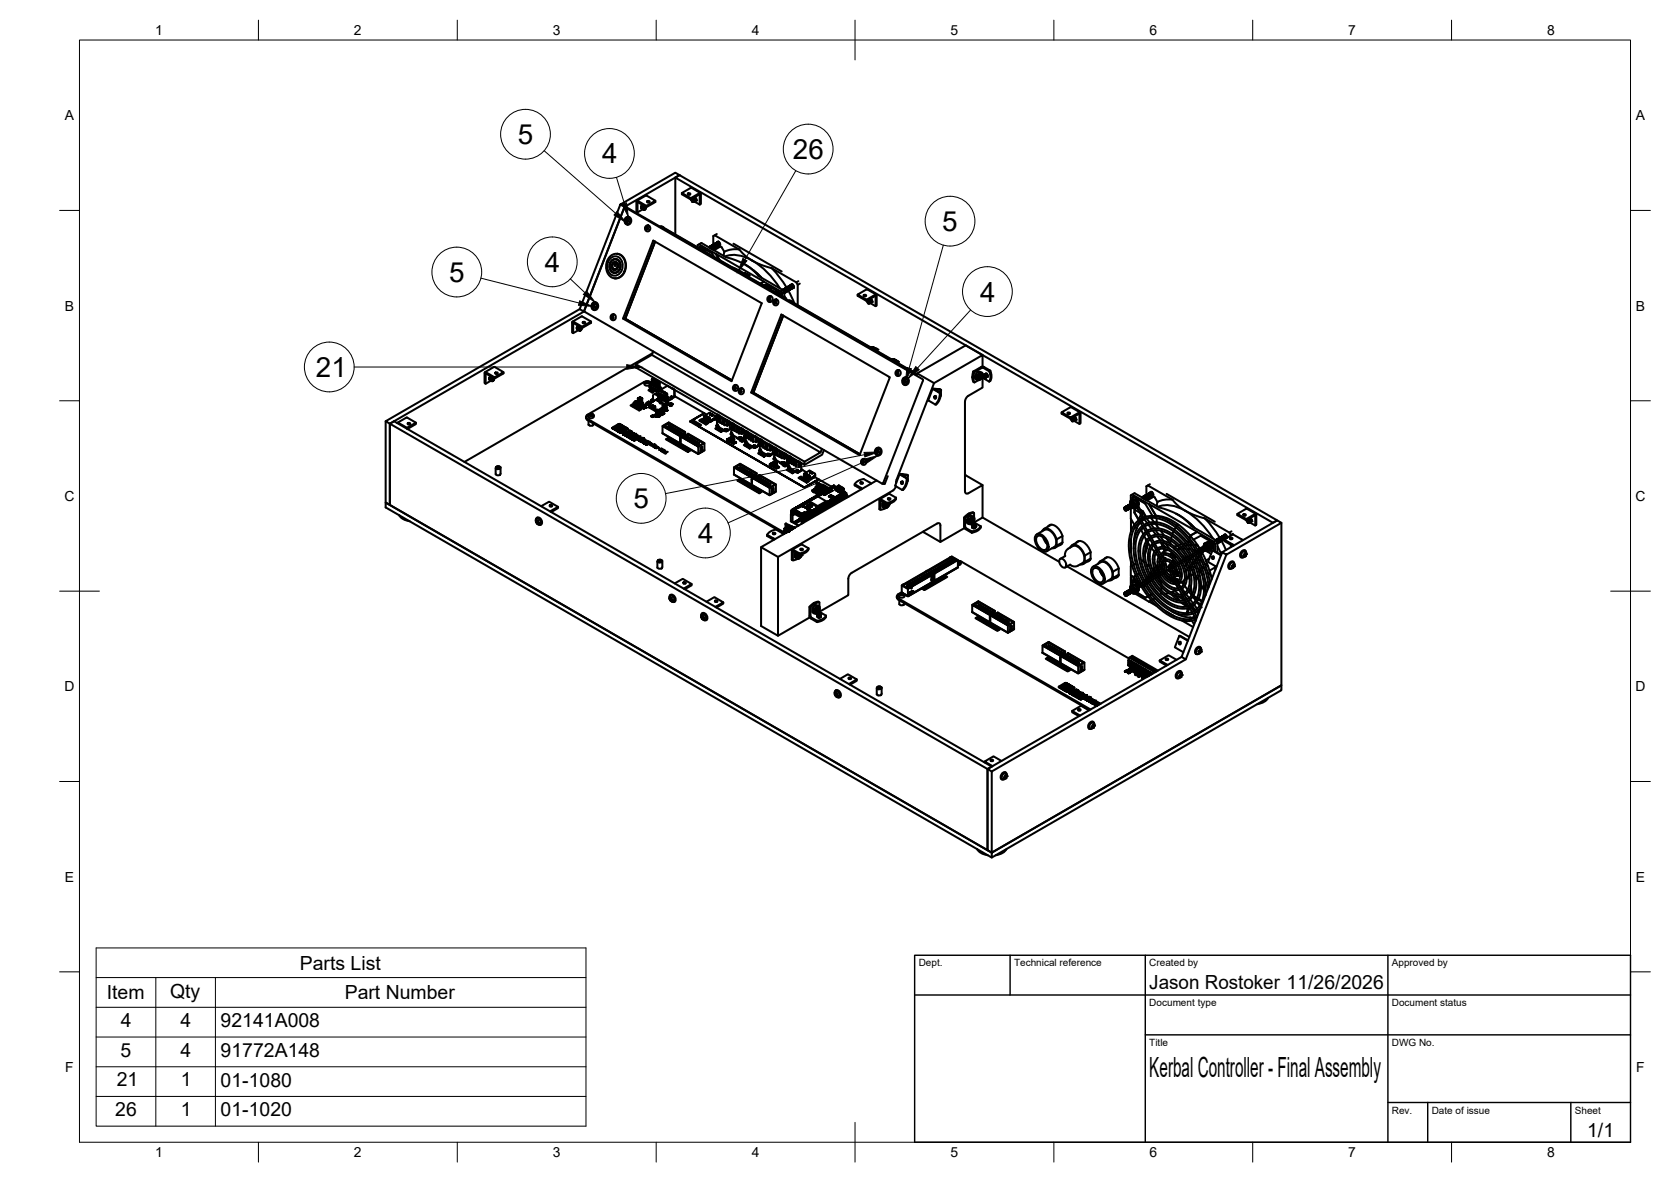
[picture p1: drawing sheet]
<svg xmlns="http://www.w3.org/2000/svg" width="420mm" height="297mm" viewBox="0 0 420 297" stroke-linecap="round" stroke-linejoin="round" font-family="sans-serif">
<defs><g id="words">
<g font-size="7">
<text x="130.2" y="36.2">5</text>
<text x="151.4" y="41.1">4</text>
<text x="199.4" y="39.9">26</text>
<text x="236.9" y="58">5</text>
<text x="112.9" y="70.8">5</text>
<text x="137" y="68.3">4</text>
<text x="246.4" y="75.8">4</text>
<text x="79.4" y="94.7">21</text>
<text x="159.3" y="127.7">5</text>
<text x="175.5" y="136.5">4</text>
<text x="289" y="270.6">Kerbal Controller - Final Assembly</text>
</g>
<g font-size="4.9">
<text x="75.4" y="243.7">Parts List</text>
<text x="26.8" y="251.1">Item</text>
<text x="42.8" y="250.7">Qty</text>
<text x="86.7" y="251.1">Part Number</text>
<text x="289" y="248.5">Jason Rostoker 11/26/2026</text>
<text x="30.4" y="258">4</text>
<text x="45.4" y="258">4</text>
<text x="55.5" y="258.2">92141A008</text>
<text x="30.3" y="265.5">5</text>
<text x="45.4" y="265.5">4</text>
<text x="55.5" y="265.6">91772A148</text>
<text x="29.3" y="273">21</text>
<text x="45.5" y="273">1</text>
<text x="55.5" y="273.1">01-1080</text>
<text x="29" y="280.5">26</text>
<text x="45.5" y="280.5">1</text>
<text x="55.5" y="280.6">01-1020</text>
<text x="399.1" y="285.7">1/1</text>
</g>
<g font-size="3.5">
<text x="39" y="8.8">1</text>
<text x="89" y="8.8">2</text>
<text x="139" y="8.8">3</text>
<text x="189" y="8.8">4</text>
<text x="239" y="8.8">5</text>
<text x="289" y="8.8">6</text>
<text x="339" y="8.8">7</text>
<text x="389" y="8.8">8</text>
<text x="16.3" y="30.2">A</text>
<text x="411.3" y="30.2">A</text>
<text x="16.3" y="78">B</text>
<text x="411.3" y="78">B</text>
<text x="16.2" y="125.9">C</text>
<text x="411.2" y="125.9">C</text>
<text x="16.2" y="173.7">D</text>
<text x="411.2" y="173.7">D</text>
<text x="16.3" y="221.6">E</text>
<text x="411.3" y="221.6">E</text>
<text x="16.4" y="269.4">F</text>
<text x="411.4" y="269.4">F</text>
<text x="39" y="290.8">1</text>
<text x="89" y="290.8">2</text>
<text x="139" y="290.8">3</text>
<text x="189" y="290.8">4</text>
<text x="239" y="290.8">5</text>
<text x="289" y="290.8">6</text>
<text x="339" y="290.8">7</text>
<text x="389" y="290.8">8</text>
</g>
<g font-size="2.5">
<text x="231" y="242.9">Dept.</text>
<text x="255" y="242.9">Technical reference</text>
<text x="289" y="242.9">Created by</text>
<text x="350" y="242.9">Approved by</text>
<text x="289" y="252.8">Document type</text>
<text x="350" y="252.8">Document status</text>
<text x="289" y="262.9">Title</text>
<text x="350" y="262.9">DWG No.</text>
<text x="350" y="279.9">Rev.</text>
<text x="360" y="279.9">Date of issue</text>
<text x="396" y="279.9">Sheet</text>
</g>
</g></defs>
<!-- layer: Visible -->
<g fill="none" stroke="#000" stroke-width=".51">
<path d="M156 51.4l13.8-8 1.1 .6-13.9 8-1-.6-10.2 26.3 1 .6 10.2-26.3M157 52.2l.2-.1 74.9 43.3-10.1 26.1-75.1-43.2zM157.1 52.1h.5l72.9 42.1 .1-.4 12.2-7 4.3 2.4M157.2 55.3l.1 .1M157.2 54.8l.7-.2 .4 .4 .1 .7-.4 .6h-.5l-.3-.3-.2-.5zM157.2 55.4h.1M157.3 55.4v.1M157.3 54.8l.4-.3a.95 .95 0 0 1 1 1.1 .95 .95 0 0 1-1.2 .8l-.3-.4M157.3 55.5v.1M157.3 55.3h-.1M157.3 55.3h.3M157.3 55.7h.1"/>
<path d="M157.3 55.7v.1M157.4 55.3v.1M157.4 55.7l-.1 .1M157.5 55.4h.1M157.5 55.4l.1 .1M157.5 55.6h.3M157.5 55.6l-.1 .1M157.5 55.5v.1M157.6 55l-.3 .3M157.6 55.3l.1 .2M157.6 55v.3M157.6 55.3h.1"/>
<path d="M157.6 56.3h.1M157.7 55.5h.1M157.7 55.5l.1 .2-.3-.1M157.7 55.6h.1M157.8 55.6h.1M160.1 50.4l2.4-1.3 2.3 1.3-2.3 1.3-2.1-1.2M160.3 51l.2-.1 2 1.2v-.4M160.4 50.5l-.2-.1-.2 .3v2.5l.3 .2v-2.4M161.3 51.8l-.1 .2M161.3 52.4h.1M161.3 51.7l-.1 .4M161.5 51.8l-.1 .2"/>
<path d="M161.6 52.5h.1M161.6 51.8l-.1 .3M161.7 51.6l-.5 .4 .1 .4M161.7 51.6h.1M161.7 52.6h.1M161.7 51.6h-.2l-.3 .4 .2 .4M161.8 51.9l-.2 .3M161.8 51.7l-.4 .3 .1 .5M161.8 51.7h.1M161.9 52.7h.1M161.9 51.7h-.3l-.2 .3 .1 .5M161.9 52l-.1 .3"/>
<path d="M162 51.7l-.5 .4 .1 .4M162 51.8l-.1-.1-.4 .3v.4l.2 .2-1.4 .8M162.1 51.8l-.4 .3v.5M162.1 51.8h.1M162.1 52.7h-.2M162.1 52.1l-.2 .4M162.1 52.6v.1M162.2 51.9l-.3-.1-.2 .3-.1 .4 .2 .1M162.2 52.6h.1M162.2 52.6l-.3 .1M162.2 51.9l-.4 .3 .1 .5M162.3 52l-.2-.1-.2 .2-.1 .3 .1 .3"/>
<path d="M162.3 57.3h.4M162.3 52.5l-.1 .1M162.3 52.4v.1M162.4 52.4l-.1 .1M162.4 52.4l-.2-.3-.2 .2 .2 .3M162.4 52.2l-.1-.2-.3 .2-.1 .4h.3M162.4 57.4l.1 .1M162.5 57.5h.2M162.5 57.2l-.1 .2M162.5 57.2l.2 .1M162.5 57.2h.1M162.5 57.2h.2"/>
<path d="M162.6 57.6h-.2M162.6 57.2h.2M162.6 57.5h.3h-.2M162.6 57.5v.2l-.2-.1M162.6 57.5h.1M162.7 57l.1 .1M162.7 57l-.1 .2M162.7 57.5l.1 .1M162.7 57.2v.1M162.7 57.3l.1 .2M162.7 57.3h.1M162.8 57.4h-.4"/>
<path d="M162.8 57.3l.1 .1M162.8 50.5h.3l.3 .2-.5 .2-.2-.2zM162.8 50.8h.4M162.8 57.4l-.4 .2M162.8 57.1l-.1 .1M162.9 57.4l-.1 .2M164.8 50.4v.4l-2.4 1.3M165.9 56.9l.4 .1M166.1 56.9h.2M166.3 57l31 18M166.3 56.9l20.3 11.8M166.3 57l.6 .3"/>
<path d="M169.8 44.6l1.1-.6 150.2 86.8-1 .6zM169.8 44.6v14.3M171.4 48.5v.3l2.3 1.3 2.2-1.2v2.5l.3-.1v-2.5M173 48.6l.3-.1 .3 .2-.4 .2-.3-.2zM173.1 48.9h.4M173.6 47.3l-2.2 1.2 2.3 1.3 2.2-1.3 .3 .1v.1M173.6 47.2h.3l2.2 1.3M173.7 49.8l.1 .4M173.8 50.3l.2-.2 .3 .2 .1 .4h-.3M173.8 50.3h.1M173.9 50.2l.2-.2 .4 .2 .1 .4-.2 .1M174 50h.1"/>
<path d="M174 50l.4 .1 .1 .6M174.1 49.9l.4 .2 .2 .2-.2 .3 1.4 .8M174.1 50.7l-.2-.4 .1-.2 .3 .3v.3M174.1 50.7h.1M174.1 49.9h.1M174.1 49.9l.5 .2v.5M174.2 50.2l.2 .3M174.2 49.9l.3-.1 .2 .2 .1 .4-.1 .2M174.2 49.8h.1M174.3 50.7h-.1M174.3 49.8l.5 .3v.4M174.3 49.8l.2-.1 .3 .2 .2 .3-.2 .3"/>
<path d="M174.4 49.7l.5 .2v.5M174.4 50.1l.1 .3M174.5 49.7l.4 .1 .2 .3-.1 .3M174.5 49.6l.4 .1 .2 .5M174.5 50l.2 .3M174.5 49.6v.1M174.6 50.6h.1M174.7 50l.1 .2M174.8 50.5h.1M174.8 49.9l.2 .2M180.2 58.8l-.5 .3M145.8 77.7l-48.8 28.2 151.3 87.4v20.4l1.1 .6"/>
<path d="M146.4 79.6l2.2 1.2-2.2 1.3-2.2-1.3-.3 .1-.1 2.7 .3 .1v-2.4l.2-.1M146.4 79.5h-.2l-2.2 1.3M146.8 78.3l-48.8 28.2v20.4l-1-.6v-20.4M148.9 76.8l.1 .2M148.9 76.7v.1M148.9 76.7h.1M148.9 76.3l.5-.3a.95 .95 0 0 1 1 1 .95 .95 0 0 1-1.2 .8l-.4-.3M149 76.7h.1M149 76.7l.2 .1M149 77.1h.1M149 77.1l.1 .2v-.1M149 77v.1"/>
<path d="M149 76.8h.1M149 76.2l.6-.1 .5 .4-.1 .9-.4 .3h-.5l-.3-.3-.1-.6zM149.1 76.7l-.1 .1M149.1 77.2h.1M149.1 76.8l.1 .3M149.2 76.8h.1M149.2 77.1l-.1 .1M149.2 76.6l-.2 .1M149.2 77.1h.3M149.2 77.1h.1M149.3 76.8h.1M149.3 76.7l.1 .2"/>
<path d="M149.3 76.7h.1M149.4 76.9h.1M149.4 76.5l-.1 .2M149.4 76.5l-.2 .1M149.4 76.9l.1 .2h-.2M149.4 77.1h.1M149.5 77.1h.1M153.4 64.5a2.25 2.25 0 0 1 2.4-.5 2.25 2.25 0 0 1 1.4 2.1 3 3 0 0 1-2.9 3.8 3.4 3.4 0 0 1-.9-5.4zM153.6 64.9a1.86 1.86 0 0 1 2.1-.2 1.86 1.86 0 0 1 .9 1.9 2.13 2.13 0 0 1-2.8 2.5 2.76 2.76 0 0 1-.2-4.2zM153.6 65.7a1.33 1.33 0 0 1 1.6-.5 1.33 1.33 0 0 1 .8 1.5 1.42 1.42 0 0 1-.7 1.7 1.42 1.42 0 0 1-1.8-.5l-.2-.4a2.12 2.12 0 0 1 .3-1.8zM153.7 79.6l.4 .1M153.7 65.7a1.34 1.34 0 0 1 1.7-.3 1.34 1.34 0 0 1 .6 1.6 1.38 1.38 0 0 1-1.6 1.5 1.38 1.38 0 0 1-1.1-1.8z"/>
<path d="M153.7 65.7a1.36 1.36 0 0 1 1.7-.4 1.36 1.36 0 0 1 .6 1.7 1.4 1.4 0 0 1-1.6 1.6 1.4 1.4 0 0 1-1.1-1.9zM153.7 79.6l.1 .1M153.8 79.7h.3M153.8 79.7v.1M153.8 79.8h.3M153.8 79.8v.1M153.8 79.5h.1M153.8 79.5l-.1 .1M153.8 79.5l.3 .1M153.9 79.5l.2 .1M153.9 80h-.1M153.9 79.5h.2"/>
<path d="M153.9 79.9l-.1 .1M154 79.9l.2-.1-.2 .1M154 79.8l-.1 .1M154 79.9h.1M154 79.3l.1 .1M154 79.3l.1 .3M154 79.3l-.1 .2M154.1 79.7v.1M154.1 79.6v.1M154.1 79.6h.1M154.1 79.7l.1 .2-.4-.1M154.3 68.5l.2 .1"/>
<path d="M154.3 67.8l.3 .1M154.6 70h.1M154.6 67.6h.1M154.6 65.8l-.5 .3-.3 .6 .1 .6 .4 .5M154.6 68.6h.2M154.6 65.9l-.4 .1-.3 .4 .1 1.1 .3 .3 .5 .1 .4-.3 .2-.6M154.6 65.8l.1 .2M154.7 66l-.6 .6 .1 .8 .5 .2 .3-.2 .2-.4v-.8l.2 .3v.5M154.8 65.1h.1M154.9 65.1h-.3M154.9 65.9l.1 .1-.3 .8zM154.9 65.1l.2 .1"/>
<path d="M155 65.9l-.3 .9M155.1 63.8a3 3 0 0 1 1.9 4.6 2.52 2.52 0 0 1-2.3 1.6M155.3 66.2l-.1 1-.6 .4M164.6 60.7l-7.5 19.4M164.7 60.7l-7.5 19.4 26.8 15.5M175.4 62.2v-.6a1.25 1.25 0 0 1 1.9 0l5.2 3 2.4 .8 2.3 1M175.8 62.4v-.3l.2-.2 3 1.8 .6 .9M175.8 61.4l4.2 2.4M176 62v.5M176.2 62.6l.5 .1 .5 .5M176.5 62.6l.5 .1 .4 .6M176.9 62.8l.3 .4"/>
<path d="M178.2 62.2l.4 .1M178.3 62.1l.3 .1 .3 .3M178.4 62l.4 .1 .2 .5-.2-.5-.4-.1M178.6 62.3l-.4-.2h.4l.2 .4M178.6 61.9h.1M178.6 61.9l.4 .1 .1 .6-.2-.6h-.4M178.6 61.9l.3-.1 .2 .2 .2 .3-.2 .3M178.7 62.2l.2 .3M178.7 61.8h.1M178.7 61.8l.5 .2v.6M178.8 61.8h.2l.3 .2 .1 .4-.1 .1M178.8 61.8l.5 .2 .1 .5"/>
<path d="M178.8 62.1l.2 .3M178.9 61.7l.5 .2 .2 .3-.2 .2M179 61.7l.4 .1 .1 .6M179 62.1l.1 .2M179.1 61.6l.5 .2 .1 .2-.1 .3M179.1 61.6l.5 .2 .1 .5M179.1 62l.2 .2M179.2 61.6l.2-.1 .3 .2 .2 .4-.2 .2M179.2 62.6h.1M179.3 61.9l.1 .3M179.3 61.5h.1M179.3 61.5l.5 .3v.4"/>
<path d="M179.3 62.5v.3M179.4 62.5h-.1M179.4 61.8l.2 .3M179.4 61.4h.1M179.4 61.4l.5 .2v.6M179.5 61.4l.2-.1 .3 .3 .1 .4-.1 .1M179.5 62.9l1.6-.9h.3l.7 1.3-.2 1M179.5 62.4h.1M179.6 61.3l.4 .2 .1 .6M179.6 61.7l.1 .3M179.6 61.3h.3l.2 .2 .2 .4-.2 .1M179.7 62.3h-.1"/>
<path d="M179.7 61.3l.4 .1 .1 .6M179.7 61.6l.1 .3M179.8 61.2h.3l.2 .2 .1 .5h-.1M179.8 62.2h.1M179.8 61.2l.5 .1 .1 .6M179.8 61.6l.2 .2M179.9 62.2l.1-.1-.1-.5-.3-.2-.3 .1v-2.2l.4-.2 6.2 3.6M179.9 61.2l.5 .1 .2 .3-.2 .3M180 61.1h.1M180 61.1l.5 .3v.4M180 61.5l.1 .3M180 63.8l.9 1.5"/>
<path d="M180.1 61.1l.5 .1 .1 .4-.1 .2M180.1 61l.5 .2v.6M180.1 61.4l.2 .3M180.2 61l.5 .1 .1 .3-.1 .3M180.2 62h.1M180.3 61.3l.1 .3M180.3 60.9h.1M180.3 60.9l.4 .2 .1 .6M180.3 60.9l.1-.1a.58 .58 0 0 1 .6 .2 .58 .58 0 0 1-.1 .7h-.2M180.3 60.9h.3l.2 .2 .2 .4-.2 .1M180.4 61.9h-.1M180.4 60.9l.5 .2v.5"/>
<path d="M180.4 61.2l.2 .3M180.5 61.2l.2 .2M180.6 60.8h-.1M180.6 60.7v.1M180.7 60.8h-.1M180.7 61.1l.1 .2M180.7 60.8h-.2M180.8 61.7h.1M180.8 61l.2 .3M180.9 61.6h.1M180.9 65.3l-.9-1.5 12.1 7-.9 .5 .9-.5 4.2 2.4M181 61.5h.1"/>
<path d="M182.3 64.5a8.8 8.8 0 0 1 8.4 2 22.5 22.5 0 0 1 5.4 5.9M184.2 67.2l2.7 1.4M184.4 61.2l12.2 7M185.9 62.7l1.5 1.5 1.6 1.2 2.3 1.1 2.7 .9 6.2 3.6 .4 .6v5.1M185.9 62.7h-2l-1.8 .6M186.6 68.6v.1M186.7 68.6l.5 .1M186.7 68.6l-.1 .1M186.7 68.6l1 .6M186.7 68.6h.1M186.8 68.7l.8 .4M186.8 68.6l.9 .6h.5l-.1 .3"/>
<path d="M186.8 68.6l.4 .1M186.9 66.2h.1M186.9 66.2l.7 .5M187 68.9h.1M187.2 68.6h.1M187.2 68.8h.1M187.2 68.7v.1M187.3 68.7l.6 .2-.1 .3M187.3 68.7l-.1 .1M187.3 69l.1 .1M187.4 68.7l-.1 .2M187.4 68.7l.4 .2-.1 .3"/>
<path d="M187.6 66.7l2.4 1.9a13.7 13.7 0 0 0 4 2.7l2.9 1.6 .3 .9a.87 .87 0 0 0 .5 1.2l.1 .3M187.6 66.6l1.7 1.2 2.1 2-1.9-1.8M187.7 69.3h.1M187.7 69.3l4.3 2.4M187.9 69l.4 .2-.2 .3M187.9 69v.2M187.9 69l.5 .2M188.4 69.3l-.2 .2M188.4 69.2v.1M188.4 69.3l-.1 .3M189.5 68h.1M191.9 71.7h.1"/>
<path d="M192 71.7h.5M192 71.7l1 .6M192 71.6h.1M192.1 71.7l.8 .5M192.3 71.9l.1 .1M192.5 71.7h.1M192.5 71.7h-.3l1.3 .6M192.5 71.7v.2l.1-.2 .5 .3v.2v-.2l-.4-.2M192.6 72.1h.1M192.7 71.8l-.1 .2M192.9 71.8l.1-.1 3 1.8 .3 .7M193 72.3l4.4 2.6 .2 .3"/>
<path d="M193.1 75.1h.4M193.1 75.1h.1M193.2 75.3h.3M193.2 75.2h.4M193.2 75.3l.1 .2M193.2 75.2v.1M193.3 72.1l.3 .2M193.3 72.1l-.1 .1M193.3 75h.2M193.3 72.1l.4 .2M193.3 74.9h.1M193.3 75l-.2 .1"/>
<path d="M193.3 75.4h-.1M193.3 74.9l.1-.1 .1 .2M193.4 74.9h.1M193.4 74.9l-.1 .1M193.4 75.3l-.1 .2M193.4 72.5v.1M193.4 74.8h.2M193.5 75.3h.1M193.5 75v.1M193.5 75.1l.1 .2M193.5 75.1h.1M193.5 72.3l-.1 .3"/>
<path d="M193.5 72.3h.1M193.5 75.1l-.3 .1M193.5 75.1l.1 .2h-.1M193.6 72.3l-.2 .2M193.7 72.3l-.2 .3M193.7 72.3l-.1 .4M194 67.4a25.4 25.4 0 0 1 3.8 4.9l.2-.1 .3 .2 .1 .4-.1 .2M194.5 75.9l.4 .1M194.6 75.9l.1 .2M194.7 76.1h.2M194.7 76h.3M194.7 76.1l-.1 .1"/>
<path d="M194.7 75.8l-.2 .1M194.7 75.8h.2M194.7 73.3l.5 .1 .5 .5M194.8 75.8h.2M194.8 76.2v.1M194.8 75.8h-.1M194.8 76.1h.3h-.2M194.8 76.1l-.2 .1 .2 .1M194.9 76.1h.1M194.9 75.6l.1 .1M194.9 75.6l-.1 .1M194.9 76l.1 .1"/>
<path d="M194.9 75.9l.2 .1-.2 .1M195 75.9h-.1M195 76h-.3M195 75.7l-.1 .2M195.1 73.3l.6 .3 .3 .4M195.4 73.5l.4 .4M196.6 73.8v.6M196.8 72.9l.2-.1 .3 .2 .1 .5h-.1M196.8 72.8l.5 .4-.1 .4v-.4zM196.8 72.8h.1M196.8 79.3l-7.5 19.4M196.9 72.8l.4 .2 .1 .5"/>
<path d="M196.9 72.9l-.6 .3 .3 .6 .6-.3M196.9 72.8l.2-.1 .4 .2 .1 .4-.2 .2M196.9 79.3l-7.5 19.4 26.8 15.5M197 73.1l.1 .3M197 72.7l.5 .2v.5M197 73.1l.1 .2M197 73.2l.1 .1M197.1 72.7l.2-.1 .3 .2 .1 .4-.1 .2M197.1 72.7l.4 .1 .2 .5M197.1 73l.2 .3M197.2 72.6l.5 .1 .1 .3-.1 .3M197.2 74.4l.2 .4"/>
<path d="M197.3 72.6l.4 .1 .1 .6M197.3 72.9l.1 .3M197.4 72.5h.2l.3 .2 .1 .4-.2 .1M197.4 73.5h.1M197.4 72.5l.5 .2v.5M197.4 72.9l.2 .2M197.5 72.4h.2l.3 .2 .1 .3-.1 .2M197.5 72.8l.2 .2M197.5 72.4h.1M197.6 72.4l.4 .1 .1 .6M197.6 72.4l.5 .1 .2 .3-.2 .3M197.7 73.3l-.1 .1"/>
<path d="M197.7 72.3l.5 .2v.5M197.7 72.7l.1 .2M197.8 72.6l.2 .3M197.8 72.2l.6 .3v.4M197.8 72.2h.1M197.9 72.2l.5 .1 .1 .3-.1 .3M198 72.2l.4 .1 .1 .6M198 72.5l.1 .3M198.1 72.1h.2l.3 .2 .1 .4-.2 .1M198.1 73.1h.1M198.1 72.1l.5 .2v.5M198.1 72.5l.2 .2"/>
<path d="M198.1 75.5l.4 .1M198.2 72h.2l.3 .2 .1 .4-.1 .1M198.2 73h.1M198.2 73l1.5 3.2M198.2 72.4l.2 .2M198.2 72h.1M198.3 72l.4 .1 .1 .6M198.3 75.5l.4 .1 20.2 11.7M198.3 72l.3-.1 .3 .3 .1 .4-.2 .1M198.3 72.9h.1M198.4 72.3l.1 .2M198.4 71.9h.1"/>
<path d="M198.4 71.9l.4 .2 .1 .5M198.5 75.6l31 18M198.5 71.9l.4 .1 .2 .3-.1 .3M198.5 71.8h.1M198.5 71.8l.5 .3v.4M198.5 72.2l.2 .3M198.6 75.6l.5 .3M198.6 71.8l.5 .1 .2 .4-.2 .2M198.6 72.8h.1M198.7 71.8l.4 .1 .1 .6M198.7 72.1l.1 .3M198.8 72.7h.1"/>
<path d="M198.8 72.1l.2 .2M198.8 71.7l.5 .2v.5M198.8 71.7h.1M198.9 71.6v-.1a.58 .58 0 0 1 .6 .3 .58 .58 0 0 1 0 .6h-.3l.2-.3-.2-.3-.4-.1M198.9 71.6h.2l.3 .2 .1 .4-.1 .1M198.9 72l.2 .2M199 71.6l.5 .2v.5M199 71.6h-.1M199.1 71.9l.1 .2M199.2 71.4v.1M199.2 72.5h.1M199.2 71.5h-.1"/>
<path d="M199.2 71.8l.2 .3M199.3 71.5l-.3 .1M199.4 71.7l.1 .3M199.5 72.3h.1M199.6 72.2h.1M199.6 72.2h-.1M200.7 70.7l-.5 .3M201.1 71.3l-.5 .3M217.2 74.1h.3l.3 .2-.4 .2-.3-.2zM217.3 74.4h.4M217.8 72.8l-2.2 1.2 2.3 1.3 2.2-1.2h.3v2.7l-.2 .1-.1-2.5-2.2 1.2-2.3-1.3v-.3M217.8 72.8l.3-.1 2.2 1.3"/>
<path d="M217.9 75.3l.2 .4M218 75.8l.2-.2 .3 .2 .1 .4h-.3M218 75.8h.1M218.1 75.7l.1-.2h.3l.3 .5-.2 .2M218.2 75.5l.4 .2 .1 .5M218.2 75.5h.1M218.2 75.5l.5 .1 .2 .3-.2 .3M218.3 76.2l-.2-.3 .1-.2 .3 .2-.1 .3M218.3 76.2h.1M218.3 75.4l.5 .2v.5M218.3 75.4h.1M218.4 75.7l.2 .3"/>
<path d="M218.4 75.4l.2-.1 .3 .2 .1 .5-.1 .1M218.4 75.3h.1M218.5 76.2h-.1M218.5 75.3l.4 .3 .1 .4M218.5 75.3l.3-.1 .2 .2 .2 .4-.2 .2M218.6 75.3l.4 .1 .1 .6M218.6 75.6l.1 .3M218.7 75.2l.2-.1 .3 .3v.5M218.7 75.6l.2 .2M218.7 75.2h.1M218.8 75.2l.3 .1 .2 .4M218.8 76.1l1.4 .8"/>
<path d="M218.8 76.1h.1M218.9 75.5l.1 .2M219 76l-.1 .1M219 75.4l.2 .3M121.8 93.8v2.5l.3 .1v-2.3l.2-.2M121.9 93.5l2.4-1.3 2.3 1.3-2.2 1.3-2.2-1.3-.3 .1v.2M122.3 93.9l2.1 1.2v-.3M123.1 94.9l-.1 .1M123.2 94.8l-.2 .4M123.3 95.5h.1M123.3 94.8l-.1 .3M123.4 95.6h.1"/>
<path d="M123.5 94.9l-.2 .3M123.5 94.6l-.4 .3v.5M123.5 95.7h.1M123.5 94.7h-.2l-.3 .3 .2 .5M123.6 95l-.2 .3M123.6 94.7l-.4 .3 .1 .5M123.7 94.8l-.3-.1-.2 .4 .1 .5M123.7 95.1l-.1 .2M123.8 94.8l-.5 .4 .1 .4M123.8 94.8h.1M123.8 94.9l-.2-.1-.2 .2-.1 .4 .2 .2-1.4 .8M123.9 94.9l-.4 .3v.5"/>
<path d="M123.9 95.1l-.2 .5M124 95.7l-.3 .1M124 95l-.3-.1-.2 .3-.1 .4 .2 .1M124 95.7h.1M124 95.7l.2-.4-.1-.1-.3 .2 .2 .3M124.1 95l-.5 .3 .1 .5M124.1 95.1l-.1-.1-.3 .2v.6M124.2 95.2l-.2-.1-.2 .2-.1 .3 .3 .1M124.2 95.2v.1M124.6 93.6h.3l.3 .2-.5 .2-.2-.2zM124.6 93.9h.4M126.6 93.5v.3l-2.4 1.4"/>
<path d="M144.3 81.2l2.1 1.2v-.3M145.1 82.1l-.1 .2M145.1 82.7h.1M145.2 82.1l-.2 .4M145.3 82.1l-.1 .3M145.4 82.9h.1M145.5 82.2l-.2 .3M145.5 81.9l-.4 .3v.5M145.5 82.9l-1.4 .8M145.6 82l-.2-.1-.3 .3-.1 .4 .2 .2M145.6 82.3l-.1 .3M145.6 82l-.4 .4 .1 .4"/>
<path d="M145.6 82h.1M145.7 82.1l-.3-.1-.2 .3v.3l.2 .3M145.8 82.4l-.2 .2M145.8 82.1l-.5 .4 .1 .4M145.8 82.1h.1M145.8 82.2h-.3l-.1 .2 .1 .5M145.9 82.2l-.4 .3 .1 .5M145.9 82.6h.3l-.3 .4zM145.9 82.4l-.1 .5M146 83h-.3M146 82.2h-.2l-.3 .3 .1 .5M146 83l-.3 .1"/>
<path d="M146.1 82.3l-.5 .3 .1 .5M146.1 82.4l-.2-.1-.2 .2v.6M146.2 82.5l-.2-.1-.2 .2v.3l.2 .1M146.2 82.5v.1M146.6 80.9h.3l.3 .2-.5 .2-.2-.2zM146.6 81.2h.4M148.6 80.8v.3l-2.4 1.4M156.7 80.1l27.2 15.7 7.6-19.6-27.2-15.7-7.6 19.6h.4l26.9 15.5M159.9 91.5l42.4 24.5v.8l-42.4-24.5zM160.8 99.9l.1 .1M160.9 99.9h.1M160.9 99.8h.1z"/>
<path d="M160.9 99.8v1.8l.1-1.7M160.9 99.8v.1M160.9 99.9v.1M160.9 99.9l.1 .1M161 99.8v.1M161 99.9v.1M161 99.9h.1M162.5 96h.1M162.5 96.1v.2l.2-.1M162.5 96.1v.1M162.6 96.1h.1M162.6 96.1v.1"/>
<path d="M162.6 96.1h-.1M162.6 96.2h.1M162.6 95.9l-.1 .1M162.6 96.1l.2 .1M162.6 96h.1M162.6 95.9l.1 .1M162.6 95.8l-.7 .2-14.2 8.2-.3 .5 .1 .3 50 29M162.7 96h.1M162.7 96.1h.1M162.8 96.2h.1M162.8 96h.1M162.8 95.8l1.1 .4"/>
<path d="M162.8 95.9v.1M162.9 96.1h-.1M162.9 96.1h.1M162.9 95.9l.1 .1M162.9 96.1v.1M162.9 96.2h.1M162.9 96h.1M162.9 96.1l.1 .1M163 96.1v.2l-.2-.1M163 96h-.1M163 98.1l.7-.4 .9 .6-.6 .3zM163.1 95.9l-.9 .1-.2 .2 .1 .5 .5 .2 .7-.1 .2-.6-.4-.3"/>
<path d="M163.3 98.1l.3-.2 .2 .1zM163.3 96.9l1.8 1.2M163.4 97.1l-.1 .3 1.8 1.1 .6-.3M163.5 98.2l.5-.1-.2 .2zM163.7 98.1h.2zM163.8 98.4l.3-.2v.3l.3-.2-.3 .2v-.3zM163.9 96.6l-.6 .3 1.8 1.1M163.9 95.4h.2M163.9 89.2l-4 2.3M163.9 95.4h.1M163.9 95.3l.2 .1-.1 1.4zM164 95.4h.1"/>
<path d="M164 88.8l-47.2 27.3M164.1 96.7l.2 .1M164.1 96.4h.1M164.2 96.4l.1 .1M164.2 96.4h.1M164.2 96.4l-.1 .2M164.2 88.3l-.3 .9 42.4 24.5-4 2.3M164.3 96.3l-.1 .1M164.3 95.7h.2M164.4 95.6h.1M164.4 95.5v1.6l.1-1.4M164.4 95.5h.1"/>
<path d="M164.4 95.7h.1M164.5 95.5v.2M164.5 97l.3 .1M164.5 96.5l.3 .1M164.5 96.6l.3 .2M164.6 99l.7 .1 .1 .4zM164.6 99h.6l.2 .3M164.7 96l.3-.4 .9 .6v1l.2 .2M164.7 96.1l.1 .1M164.7 95.9v.2M164.8 95.9h.2M164.8 95.9h.1"/>
<path d="M164.9 95.7v1.7l.1-1.5M164.9 95.7h.1M164.9 96h.1M164.9 95.7l.1 .2M165 97.2l.2 .2M165 96.3l.2 .1M165.2 98.1h.1M165.2 96.2h.3M165.2 96.2h.1M165.3 98.2h.1M165.3 96l.2 .2-.1 1.4zM165.3 98l-.1 .1"/>
<path d="M165.3 98h.1M165.3 98.3l.6-.3-.6 .4M165.3 98.1v.1M165.4 96.2h.1M165.4 97.9l-.1 .1M165.4 97.9h.1M165.4 98v.1M165.4 98l-.1 .1M165.4 98h.1M165.4 98.1l-.1-.1v.2M165.5 97.5l.2 .1M165.5 96.6l.1 .1"/>
<path d="M165.5 98.1h-.1M165.5 98h.1M165.5 97.9h.1M165.6 98h.1M165.6 97.9h.1M165.6 97.8l-.1 .1M165.6 97.8v.1M165.6 97.8h.1M165.6 97.9v.1M165.6 96.7h.1M165.7 100l.6 .4M165.7 97.9v.1"/>
<path d="M165.7 97.8h.1M165.7 98h.1M165.7 98h-.1M165.7 98.2l1.7 1M165.7 98.2v1l.2 .2v.3l-.2-.2v.5M165.7 99.1v.1M165.7 99.2h-.3l.3 .1M165.7 99.6l-.2 .1M165.7 98.9l-.4 .2M165.7 98.1v.1M165.7 97.9h.1M165.7 97.8v.1"/>
<path d="M165.7 97.9l-.1 .1M165.8 97.9h.1M165.7 96.3l-.1 .4M165.7 99.3h.1M165.8 97.9h-.1M165.8 96.8v.5l.2 .2M165.8 97.8h.1M165.8 97.8v.1M165.8 99.3l.1 .2M165.8 99.4l-.1 .1M165.8 96.2l-.1 .1M165.9 99.5h.1"/>
<path d="M165.9 96.2h-.1M165.9 97.2l-.1 .1M166 98h.1M166.1 99.9h-.1M166.1 98l-.4 .2M166.1 98l.4 .2M166.1 97.4l.1 .5-.2 .1M166.1 97.4l-.2 .3-.8 .3v.5M166.1 97.5l.4 .2M166.2 99.9l-.2-.1 .2 .3M166.2 98.4l.3-.2 .7 .4-.3 .3M166.3 99.1v.4l-.3 .2"/>
<path d="M166.3 99.5l.1 .1M166.6 99.2v.2M166.6 99.7l.5 .2M166.7 99.3l-.4 .5v.9M166.7 99.6l.3 .1M166.9 99.5l-.3 .2v.4M167 99.4l-.1 .1M167.2 98.6l.5 .4M167.2 98.6l-.3 .2M167.4 99.2h.1M167.4 99.2v1.1l-.2-.2 .2 .9M167.7 98.9v.1"/>
<path d="M167.7 99v1.8M167.7 99l-.3 .2M167.8 99h.1M167.8 97l-1.8 1M167.8 97h.1M167.9 97l1.6 .9M167.9 97h.1M168 99.9v.1M168 99.9l.1 .2v-.2l-.4 .2 .3-.2M168.3 97.2h.1M168.6 99.7v.2l.3-.1M168.8 99.6l.1 .2v-.2l-.3 .1"/>
<path d="M168.9 99.6l-.3 .1M169 97.6h.1M169.5 97.9v1.9l.1-.2 .2 .1-.9 .5M169.5 97.9h.1M169.6 99.6h-.1M169.6 99.6l7.5 4.2M169.7 98l-.1 1.5M184.4 97.4h.4M184.5 97.2v.3M184.5 97.2l.1 .1M184.5 97.5h.1M184.5 97.7l.2 .1z"/>
<path d="M184.6 97.6h.2M184.6 97.5h.3M184.6 97.6l-.1 .1M184.6 97.5v.1M184.6 97.3l.2 .1M184.6 97.3h.2M184.7 97.2l.1 .1M184.7 97.2l-.1 .1M184.7 97.6h.1M184.8 97.1v.2M184.8 97.3v.1M184.8 97.4l.1 .2"/>
<path d="M184.8 97.4h.1M184.8 97.5h-.3M184.9 97.4l.1 .2h-.2M184.9 97.2h-.2M185 97.6h-.2M185 97.6h-.3M185.9 98.2l.1 .1M186 98.3h.5l-.2 .2M186 98.3v.1M186 98.3l.4 .1M186 98.3l.3 .2M186 98.4l.1 .2 .1-.2"/>
<path d="M186 98.1l.3 .1-.2-.1M186.1 98.1l-.2 .1 .5 .3M186.1 98.5l-.1 .1M186.1 98.1h.2M186.1 98.1h.1M186.2 98.5h.2h-.2M186.2 98.5h.1M186.2 97.9l.2 .1M186.2 97.9l-.1 .2M186.3 98.2v.1M186.4 98l-.1 .2M188.9 98.6l27.2 15.8 7.7-19.6-27.3-15.8-7.6 19.6 .4 .1 26.9 15.5"/>
<path d="M218.8 87.2l.1 .1M218.9 87.3h.5M218.9 87.2l1 .6M218.9 87.2h.1M218.9 87.3l.9 .4M219 87.2v.1M219.2 87.4l.1 .1M219.4 87.2h.1M219.4 87.3l-.3-.1 1.3 .6M219.4 87.3v.1l.1-.2 .6 .3-.1 .3v-.3l-.4-.2M219.5 87.6l.1 .1M219.6 87.3l-.1 .2"/>
<path d="M219.9 87.8h.1M219.9 87.8v.1M219.9 87.8l4.3 2.5M220.2 87.6l.3 .2-.2 .3 .1-.3M220.2 87.6l-.1 .2M220.2 87.6l.4 .2M220.6 87.8l-.2 .3M220.6 87.8l-.1 .4M224.2 90.3h.1M224.2 90.3h.5M224.2 90.2l1 .7M224.3 90.3l.8 .6"/>
<path d="M224.4 90.3l1.3 .6M224.4 90.3h.3M224.6 90.5h.1M224.7 90.3h.1M224.7 90.3v.2l.2-.2 .5 .3-.1 .2M224.9 90.7h.1M224.9 90.3l-.1 .2M224.9 90.3l.4 .3-.1 .2M224.9 90.3l-.1 .3M225.1 90.8v.1M225.2 90.9h.1M225.2 90.9l4.3 2.5"/>
<path d="M225.4 90.8l.1-.1 .3 .2-.2 .3 .1-.3M225.4 93.7h.3M225.4 93.7v.1M225.4 93.8h.4M225.4 93.8l.2 .3M225.4 93.8h.1M225.4 90.7l.6 .2M225.5 93.6h.1M225.5 93.6l-.2 .1M225.6 94h-.2M225.6 93.5h.1M225.6 93.5h.2l-.3 .1"/>
<path d="M225.6 93.5l-.1 .1M225.6 93.9l-.1 .2M225.6 93.9h.1M225.6 93.9h.2zM225.6 93.4h.2M225.7 93.6v.1M225.7 93.7h-.3M225.7 93.7l.1 .2M225.7 90.9h.1M225.7 93.7h.1M225.7 93.7l.1 .2h-.4M226 90.9l-.3 .3"/>
<path d="M226 90.9l-.2 .4M227 96.3l.3 .4 .4 .1M227 95.6l.1 .1M227 95.2l.7-.3 .5 .4v.7l-.4 .6h-.5l-.4-.4-.1-.6zM227.1 95.5l-.1 .1M227.1 95.5v.1M227.1 95.7v.4l.3-.2M227.1 95.1l.5-.3a.87 .87 0 0 1 .9 .4 .87 .87 0 0 1-.1 1l-.4 .5-.3 .1M227.1 95.6h.1M227.1 95.6h.2M227.2 95.6v.1M227.3 95.5l.2-.2-.1 .3"/>
<path d="M227.3 95.7h.1M227.3 95.7v.1M227.3 95.6h.1M227.4 95.8v.1M227.4 95.9h.1M227.4 95.6l.1 .2M227.4 95.6h.1M227.5 95.8h.1M227.5 95.8l.2 .1h-.2M227.5 95.9h.2M227.5 95.9h-.1M227.6 95.9h-.1"/>
<path d="M229.4 93.3l.4 .2 .2 .4M229.5 93.4l.3 .4M230.6 93.8l4.3 2.5-9.6 24.8M234.5 97.7l-1.1 2.9 1.8 1M235.1 99.9l.1-.3-.1 .5M235.3 99.5l-.2 .3 .1 .4M235.8 98.3h.1M235.8 98.3l.4 .3M236.3 98.7l-1.8-1 2.1 .3-1.6-.2 1.5 1M236.3 98.7l.2 .1M236.3 98.7l-.3 1.7-.8 1.2M236.5 99v.6v-.5"/>
<path d="M236.5 98.8l-.2 1.6a1.79 1.79 0 0 1-1.1 1.2M236.6 98l-.1 .8M243.5 99.5l-.5 .4-.4 1M244.5 94.8h.1M244.5 94.8l.2 1.2 .3 .1 1-.6M244.7 93.4l-.2 1.4M245 93.5a3.3 3.3 0 0 0 0 2.6M245.2 94.3v.9l.4 .2v-.9M245.9 93.4l.4 .2M246 94.1l.7-.4a1.02 1.02 0 0 1 .2 1.2 1.02 1.02 0 0 1-1.1 .5l-.1-.7zM246 94.1l-.4 .4-.4-.2 .7-.9 .7 .1 .4 .2v.9l-.7 .9-.7-.1M246.1 94.6h.1"/>
<path d="M246.1 94.5l-.1 .3M246.2 95.1h.1M246.5 95.1h-.3M246.5 94.3l-.3 .6M246.5 95.1h-.1M246.5 95l-.3 .1M246.5 95h.1M246.6 94.2l-.4 .2-.2 .3 .2 .4M246.7 95.2l.5-.2 1.5 .9M246.7 94.3l-.2-.1-.4 .3 .1 .6M246.7 94.8l-.2 .2M246.7 94.8l.1-.3a.32 .32 0 0 0-.5 .1 .32 .32 0 0 0 .2 .4"/>
<path d="M246.8 94.8h-.1M246.8 94.6l-.2-.3-.3 .3v.4l.2 .1M247 93.7h-.3a.49 .49 0 0 0-.7 .4M247.1 95v2.4l-3.6 2.1M247.1 92.1v-2.9l-12.2 7.1M247.2 94.4l.5 .1M247.2 94.4l.3 .1 .1 .4M247.2 94.4h.1M247.3 94.3l.2-.1 .3 .2 .1 .3-.1 .2M247.3 94.2h.1M247.4 94.2l.5 .3v.4M247.4 94.4h.1"/>
<path d="M247.4 94.5l.2 .3v.2l-.2-.1M247.4 94.2l.3-.1 .3 .3 .1 .4-.2 .1M247.5 94.3h-.3l-.1 .3M247.5 94.3l.3 .3-.1 .4M247.5 94.3l.2 .2M247.5 94.1h.1M247.5 94.1l.4 .2 .1 .5M247.6 94.1l.2-.1 .3 .3 .1 .4-.1 .1M247.6 94l.5 .2v.5M247.6 94.4l.2 .3M247.6 94v.1M247.7 94.5l.1 .4-.2 .1"/>
<path d="M247.7 94l.5 .1 .1 .4-.1 .2M247.7 95h.1M247.8 94l.4 .1 .1 .3v.3M247.8 94.3l.1 .3M247.8 94.9h.1M247.9 94.3l.2 .2M248 94.8h.1M248 93.9h-.2M248 94.2l.2 .2M248.2 94.1l.1 .2M248.4 94.3v.2M248.7 93.3l.3-.2-2.1-1-2.2 1.3"/>
<path d="M248.7 93.3l-1.6-.9-2.1 1.1-.3-.1M248.7 93.3l.3 1.5-.3 1.1M249 93.1l.3 1.5a1.34 1.34 0 0 1-.6 1.3M98 106.5l1.1-.6 150.3 86.7-1.1 .7v20.4l-150.3-86.8zM102.2 105l-2.3 1.2M102.2 104.9l.2 .1M102.3 107.5v.2M102.4 105l2.2 1.2-2.3 1.3-2.1-1.3-.3 .1M102.6 106.3h.3l.3 .2-.5 .2-.2-.2zM102.6 106.6h.4M104.6 106.2v.4l-2.2 1.2M124.7 117.4l.7-.2 .4 .4-.7 .2z"/>
<path d="M124.8 117.3l.7-.1 .4 .3-.2 .3-.6 .1-.5-.3zM124.9 117.5l.5-.2 .2 .3-.4 .1zM124.9 117.3l.5-.1 .3 .4-.6 .1-.3-.1zM125 117.7l-.1-.2 .4-.1 .3 .1-.1 .2M125 117.7h.4M125 117.6l.2-.1 .3 .2M125 117.7h.1M125 117.5l.5 .2h-.5zM125 117.7h.5M125.1 117.5h.3M125.1 117.6h.3M125.1 117.7h.3"/>
<path d="M125.5 117.4l-.6 .1M125.9 117.5v1.6l-.2 .2-.3 .2-.8-.3v-1.6M147.3 104.7l.1 .5 .3 .4 49.5 28.5M148 105.7l.1 1.2h.9l.2-.5M148.2 104.1l-.3 .2-.1 .4 .7 .4 .5-.1 .3-.3v-.4l-.4-.2M148.4 104.2h.1M148.4 104.2v.3l.2-.2M148.4 104.3h.1M148.4 104.2v.2M148.4 104.4h.1M148.4 104.1h.1M148.4 104.3h.2"/>
<path d="M148.5 104.1l-.1 .1M148.5 104.1h.1M148.6 104.3h.1M148.6 104.1h.1M148.7 104.1h.1M148.7 104.1h-.1M148.7 104.3h-.1M148.7 104.3h.1M148.7 104.3l.2 .1-.3-.1M148.7 104.1l.1 .1M148.8 104.2v.1M148.8 104.2l-.1 .2"/>
<path d="M148.8 104.4h.1M148.8 104.2h.1M149 104.1h-.8M154 107.5v.1l.6 .2-.7-.2zM154.1 107.4l1.4-.8 2.2 1.3-1.5 .8zM154.4 107.4h.2l.4 .2-.2 .1zM154.5 107.4l.4 .2zM154.7 107.8l.2 .2h-.4zM154.8 107.4l.4-.1zM154.8 108.1h.3zM154.9 108.1h.1zM155 108.2h.2z"/>
<path d="M155 107l.6 .3zM155.1 108.3h.4zM155.1 107.9l.9-.5zM155.2 108.2h.1M155.2 106.9l.6 .3zM155.3 108.4h.3zM155.4 106.8l.5 .4zM155.5 106.6l.3-.1zM155.6 108l.1 .1zM155.6 108.4l.3 .1-.1 .2 .2-.1v.2l.2-.1-.3 .1 .1-.1-.4-.1zM155.6 106.6h.3zM155.8 106.7h.2z"/>
<path d="M155.9 106.8h.1M156 106.7h.1M155.9 108l.2 .1zM156 107.7l.5-.3 .9 .5-.5 .3zM156 106.8h.2zM156 106.8h.3zM156 107.7l.5-.3 .9 .5-.5 .3-.2-.1 .3-.2-.4 .1 .2-.2-.3 .1-.2-.1 .4-.2zM156.1 108.4h.2zM156.1 108.1l.2 .1zM156.3 107l.2-.1zM156.3 108.3h.2zM156.6 107.2h.3z"/>
<path d="M156.6 109.1l.3-.2 .3 .1h-.5l.2 .2zM156.8 107.3h.3zM156.9 107.4l.3-.1zM157 109.2l.2 .1zM157.1 107.3h.1M157.1 109.4h.5l-.1-.2 .2 .2-.5 .1 .2 .1zM157.3 107.6l.2-.1zM157.3 108.7l.3-.2 .2 .2-.4-.1 .1 .3zM157.4 107.7l.2-.1zM157.5 107.7h.3zM157.6 109.6l.5-.1-.3 .3zM157.6 109.6l.4-.1-.2 .2z"/>
<path d="M157.6 107.8l.3-.1zM157.8 108.5l.6-.4-.2 .3h.7h-.6v.4l-.1-.4zM157.8 107.8h.1M157.8 109.8h.5l-.1-.2 .2 .1-.5 .1 .2 .2zM157.9 109.1l.3-.1 .2 .1-.3 .2 .2-.2zM158.2 110l.6-.1h-.4l.2 .1-.1 .2zM158.3 109.3l.3-.2-.2 .3zM158.3 110l.2 .1zM158.4 108.7l.5-.1 .2 .2-.1 .1-.4-.2 .2 .3h-.1zM158.4 109.4l.3-.1 .2 .1zM158.5 110.3h.2zM158.5 101.9l.7-.4 2.2 1.3-.7 .4z"/>
<path d="M158.7 108.7l.3 .1zM158.7 110.1h.2zM158.8 109.6l.3-.1zM158.8 101.9l.3-.2 .1 .1zM158.9 109.1l.4-.3 .4 .2zM158.9 110.5l.6-.2zM159 101.8h.2zM159 109.8l.4-.2zM159.1 102l.2-.2-.1 .2 .5 .1-.4 .1 .2-.2zM159.2 110.6l.4-.2 .2 .1-.3 .3-.1-.2zM159.2 109.4l.8-.4-.2 .1 .3 .2-.2 .2zM159.3 101.2l.2-.1z"/>
<path d="M159.3 110l.4-.3v.3l.4-.1-.4 .3 .3-.3-.4 .1 .1-.2zM159.4 109.4l.5-.1-.2 .2zM159.4 110.6l.3-.1zM159.4 101.3h.4zM159.5 102.3l.5-.1-.3 .2v-.2zM159.6 101.4h.3zM159.7 100.9l.2-.1zM159.7 102.2h.2zM159.7 101.4h.2zM159.8 101h.3zM159.9 109.6l.5 .1-.2-.2 .1-.1 .3 .3-.4 .2zM160 101.5h.1"/>
<path d="M160 102.5l.3-.1 .1 .1-.2 .2zM160 101.1l.3-.1zM160 109.6l.4 .1zM160 102.6h.3zM160 101.1h.3zM160.2 101.6l-.2 .2 1 .5 .9-.5-.2-.1M160.2 110.3h.6l-.5 .3zM160.2 101.3v.5h-.2l.2-.1M160.2 102.5h.2zM160.2 110.4h.3zM160.3 102.7l.3-.2-.2 .3 .4-.1-.3 .1zM160.3 110l.8-.3z"/>
<path d="M160.4 101.1l-.2 .2 .2 .2 .4-.2-.2 .3 .5 .1M160.4 101.5v.5M160.4 100.1v.1M160.4 100.2h.1M160.4 100l.1 1.3 .1-1.2M160.4 100h.1zM160.5 110.6l.2-.2-.1 .2h.4l-.3 .2zM160.5 100.1v.1M160.5 100.2h.1M160.5 100l.1 .1M160.6 100.2h-.1M160.6 100.1v.1"/>
<path d="M160.6 101.6v.5l-.2-.1M160.6 101.9l-.1 .1M160.8 110.8l.4-.2zM160.8 102.7l.3 .2-.4 .1 .3-.2zM160.8 100.8l-.2 .2M160.8 101.7v.5M160.9 100.4v.1M160.9 100.3h.1zM160.9 100.3l-.1 .1M160.9 100.3v.1M160.9 100.4l.1 .1M161 110.8l.4 .1-.3-.1 .1 .2z"/>
<path d="M161 100.3v.2M161 100.8l.3 .2-.3 .2 .3-.1M161.1 110.2l.5-.2 .4 .3-.4-.2-.4 .1v.2l.4 .1-.2 .1zM161.1 101.7l.6-.4v.5l-.6 .3zM161.1 102.1l-.1 .1M161.1 110.8l.3 .1zM161.2 101.8v.1M161.2 101.9h.1M161.2 101.8h.1M161.2 101.7v.1M161.3 101.1h.1M161.3 101.7l-.1 .1"/>
<path d="M161.3 101.7h.1M161.3 101.8h-.1M161.3 100.1l.1 1.2 .1-1.2M161.3 100.2h.1M161.3 100.1v.1M161.3 102.4l.3-.1zM161.3 101.8l-.1 .1M161.3 101.7v.1M161.4 100.1h.1M161.3 100v.1M161.3 101.8h.1M161.4 102.4h.1z"/>
<path d="M161.4 101.7v.1M161.4 101.7h.1M161.4 100.1v.1M161.4 100.2h.1M161.4 101.6v.1M161.4 101.6h.1M161.4 102.3h.2zM161.4 100l.1 .1M161.5 101.7h-.1M161.5 101.6l-.1 .1M161.5 101.7h.1M161.5 101.6h.1"/>
<path d="M161.5 101.1l.2 .2M161.5 100.2h-.1M161.5 101.6v.1M161.5 100.1v.1M161.5 101.6h-.1M161.6 101.7h-.1M161.6 101.6l-.1 .1M161.6 101.6h.1M161.6 102.3l.2 .1-.3 .1zM161.6 110.6l.4-.2 .3 .2-.4 .3zM161.6 102.6l.4-.1zM161.7 101.7l-.8 .5"/>
<path d="M161.7 111h.1l-.2 .2 .5-.1-.5 .2zM161.7 101.8h.1M161.8 102.1h.3zM161.8 102.1h.1zM161.8 111.4l.5-.1-.1-.1 .2 .1-.5 .1 .2 .2zM162 102.1h.1M162 102.7h.1M162.1 111l.5-.3 .3 .2-.4 .3 .3-.3zM162.1 102.1l.2 .1h-.3zM162.1 102.3h.3zM162.2 111.6h.1zM162.4 102.4l.2 .1z"/>
<path d="M162.4 111.7l.5-.1-.2 .2zM162.5 111.7l.4-.1zM162.5 101.6h.1M162.5 101.5h.1M162.5 101.5l.3 .1M162.5 101.5v.1M162.5 101.6l.3 .2-.2-.2M162.5 101.6h.4M162.5 101.4h.1M162.5 101.4h.5M162.7 101.2l-.1 .1M162.7 101.3h.1"/>
<path d="M162.7 101.3l-.2 .1M162.7 101.3l-.2 .2M162.7 111.3l.7-.3-.2 .1 .1 .1-.5 .1 .1 .2zM162.8 101.1l.2 .2M162.8 101.2h-.1M162.8 101.1h.1M162.8 101.1h.2M162.9 101.6h.1M162.9 101.6v.1M162.9 101.4l.2-.1zM162.9 101.6h-.1M162.9 101.7h.1"/>
<path d="M163 101.7h.1M163 101.6h.1M163 101.2h.1M163 101.6v.2M163 101.2v.1M163 101.5l.1 .1zM163 111.5l.5-.3 .3 .2zM163 101.5l-.1 .1M163 101.4v.2M163.1 101h.1M163.1 101.4v.1M163.1 101.4h.1"/>
<path d="M163.1 101.4l.3 .3zM163.2 101.4l-.2 .1M163.2 101.2l-.2 .1M163.2 101v.2M163.2 101h.1M163.2 101.2h.1M163.2 101l.2 .2-.2 .1v-.2M163.2 101.4h-.1M163.2 101.4l-.1 .1M163.2 101l-.4 .1M163.2 102.4l1.6 .9v-.2h.2M163.2 102.2v.2v-.2l1.6 .9"/>
<path d="M163.3 101.4l-.2 .1 .2 .1-.2-.1M163.3 101.4l.1 .1M163.3 101.4h-.1M163.3 101.3l.1 .1M163.3 101.6h.1M163.3 101.4h.1M163.4 102l1.8 1v.2l1.4-.9M163.4 101.6v.1M163.4 101.5l-.1 .1M163.4 101.6h.1M163.4 101.3h.1M163.4 102l-.2 .1"/>
<path d="M163.4 101.4h.1M163.4 101.7l-.2-.1 .2 .2M163.4 101.5h.1M163.4 101.2l-.2 .1 .2 .1M163.5 101.3h.1M163.5 101.2l-.5 .2M163.5 111.7l.5-.2 .2 .2-.5 .2zM163.5 101.3l-.2 .1M163.5 101.3l1.4-.8 1.7 1v.9M163.5 101.3l-.1 .7M163.5 101.2l-.2 .1M163.5 101.2l-.2 .1 .3-.1"/>
<path d="M163.5 101.2h.1M163.6 111.7l.5-.1-.2 .3zM163.6 101.1v.1M163.6 101l-.1 .2M163.6 101v.2M163.7 101h.1M163.7 101v.1M163.7 104.6l.2-.1v.2zM163.8 101h-.1M163.9 104.6h.1M163.8 104.6l.2 .1zM163.8 101h-.2"/>
<path d="M163.8 101h.1M163.8 100.9h.1M163.9 104.5l.2-.1-.2 .1 .1 .2M163.9 104.6h.2zM163.9 101h.1M163.9 100.9v.1M163.9 104.7l.5-.1-.3 .2zM163.9 104.6v.1M163.9 104.7h.1M163.9 112.1l.8-.4zM164 104.7h.1M164 104.6h.1"/>
<path d="M164 104.5l-.2 .1M164 100.9h-.2M164 100.9h.1M164 100.9v.1M164 102l.1 .1M164 101.9h.1M164.1 104.5h.1M164 104.5l.2 .1zM164 102.1l.1-.1 .1 .2M164 101.9v.1M164.2 104.5h.1M164.1 102l.1 .1"/>
<path d="M164.1 102v.1M164.1 102.1h.1M164.1 104.5h.2zM164.1 101.9h.1M164.1 101.9v.1M164.1 100.3l-.5 .2 .5 .3-.4-.3 .4-.2M164.1 104.6l-.1 .1M164.1 100.8l-.1 .2M164.1 100.5l.3 .3zM164.1 102h.1M164.1 100.2v.3M164.1 100.8h.1"/>
<path d="M164.1 101.9l.1 .1M164.1 104.5v.1M164.1 100.8l-.1 .1M164.1 104.6h.1M164.2 104.6h.1M164.2 100.8h.1M164.2 112.2l.7-.3zM164.2 104.4l-.2 .1M164.2 100.2l.1 .2M164.2 100.2l.1-1 .7-.2 .5 .3v1.1M164.2 100.4h.1M164.2 100.2h-.1"/>
<path d="M164.2 102h.1M164.2 100.3v.1M164.2 102.1h.1M164.3 100.8h.1M164.2 100.2l.1 .3M164.3 104.5h-.1M164.3 100.5l-.1 .1M164.3 104.5h.1M164.3 100.5l-.1 .2M164.3 100.6l.1 .1M164.3 102.2h.1M164.3 104.5l-.1 .1"/>
<path d="M164.3 102.1h.1M164.3 102.1v.1M164.4 102.2h.1M164.4 102.2v.1M164.4 102.1h.1M164.4 102.1v.1M164.4 102.1h-.1M164.4 102.3h.1M164.5 102.2h.1M164.4 102.2l.1 .1M164.5 102.3h.1M164.5 112.3l.5-.2 .2 .2-.1 .1-.4-.2v.2l.2 .1-.1 .1z"/>
<path d="M164.6 104.5h.1M164.7 104.4l-.1 .1M164.7 104.6h.1M164.7 104.3h.1M164.7 104.5h.1M164.7 104.3l.5 .2 .6-.2M164.7 104.5v.1M164.7 104.3l.5-.4 .5 .2v.3M164.7 104.3l-.1 .2M164.7 104.4h.1M164.8 112.2l.3 .1zM164.8 104.6v.1"/>
<path d="M164.8 104.3h.1M164.8 104.4h.1M164.8 104.6h-.1M164.8 104.5v.1M164.8 104.4l-.1 .1M164.8 104.6h.1M164.8 103.3l.2 .1M164.8 104.3v.1M164.8 104.5h.1M164.8 104.7h.1M164.8 104.3l.1 .1M164.9 104.4h.1"/>
<path d="M164.9 104.4l-.1 .2M164.9 104.2h.1M165 104.2h.1M164.9 104.4h-.1M164.9 104.5v.1M164.9 104.5h.1M164.9 104.7v.1M165 112.7l.4-.3 .3 .2zM165 104.5l-.2 .2M165 103.1l.2-.1v.2l-.2 .2zM165 104.8h.1M165 103.5l.7-.4-.7 .4 .3 .2z"/>
<path d="M165 104.4v.1M165 104.7h-.1M165 104.4h.1M165 104.4l.1 .1M165 104.6h.1M165.1 104.5l-.1 .2M165.1 104.1h.1M165.1 104.5h.1M165.1 104.5l-.2 .2M165.1 104v.1M165.1 104.6l-.1 .2M165.1 104.6h.1"/>
<path d="M165.2 104.1h.1M165.2 104.5l-.1 .1M165.2 104.2h.1M165.2 100.4h.1M165.2 104h.1M165.2 103.9l.1 .1M165.2 103.5l1.1 .7zM165.2 103.9h.1M165.2 103.9v.1M165.2 100.3v.1M165.2 104.5h.1M165.3 104.2h.1"/>
<path d="M165.2 104.6h.1M165.3 104h.1M165.3 100.3l-.1 .1M165.3 100.4h.1M165.3 100.4h-.1M165.3 100.3v.1M165.3 103.9h.1M165.3 103.5l.9 .6zM165.4 104.2h.1M165.4 104h.1M165.3 103.5l.6-.3 .9 .5-.6 .3zM165.3 104.3h.1"/>
<path d="M165.3 100.3h.1M165.4 104.2h-.1M165.4 100.4h.1M165.4 100.7l.4-.4v.2l-.4 .3M165.4 100.3h.1M165.4 100.3v.1M165.4 104.7l.1 .1M165.4 100.2v.1M165.4 104.6v.1M165.4 103.5h.1M165.4 100.2h.1M165.5 103.5v.1"/>
<path d="M165.5 100.4v.3M165.5 100.4v.1M165.5 100.3h.1M165.5 103.5h-.1M165.5 103.5h.1M165.5 100.2v.1M165.5 104h.1M165.5 100.6l-.1 .1M165.5 104.6l-.1 .1M165.5 104.6l.1 .2M165.5 104.7h.1M165.5 104.6v.1"/>
<path d="M165.5 103.6h.1M165.5 100.1l.3 .2M165.5 100.8h.1M165.5 100.2v.2M165.5 104.5v.1M165.6 104.5v.2M165.6 103.6h.1M165.6 104l-.1 .1M165.6 104v.1M165.6 103.5h.1M165.6 100.8l.2-.3-.2 .3M165.6 100.8l.2 .1"/>
<path d="M165.6 104.8h-.1M165.6 100.8h-.1M165.6 104.5h.2M165.6 104.1l.2 .1M165.7 103.6h.1M165.6 104.5h-.1M165.6 104.5h.1M165.7 103.6h-.1M165.7 100.9l.1 .1M165.7 113.1l.6-.4 .1 .1-.2 .3 .7-.1-.7 .4 .5-.4-.5 .1 .1-.3zM165.7 103.1v.1M165.7 104.4v.1"/>
<path d="M165.7 104.4l-.6 .3 .4-.1M165.7 104.5h.1M165.7 104.4l-.6 .2M165.7 104.6h.1M165.7 104.5v.1M165.7 100.6l-.2 .1M165.7 104.2l.1 .1M165.8 104.2h.1M165.8 104.5l.1 .1M165.8 104.5l-.2 .2M165.8 103.1l-.6 .3 .1 .2-.1-.2M165.8 104.3h.1"/>
<path d="M165.8 104.3l-.6 .2M165.8 103.1l.1 .1M165.8 104.2v.1M165.9 104.6h.1M165.9 101.3h.2M165.9 101.2l.2 .1zM165.9 101.1l.4-.1zM166.2 104l.1 .1M166.2 100.2l-.1-.1 .1-.2-.2-.2v-.8l1.1 .6v.8l-.3-.1 .3 .3-.4-.1v.2M166.3 100v.1M166.3 101l-.1 .2M166.3 100.5l.1 .2 .2-.2"/>
<path d="M166.3 103.1v.1M166.3 103.1l.3 .3zM166.4 102.9l.2-.1-.2 .2 .3 .1zM166.4 113.5l.7-.4-.3 .3 .5 .1h-.4v.2l-.1-.2zM166.4 101.3h.1M166.4 101.3l.3 .1M166.4 103.1h-.1M166.5 103l-.3 .2 .2 .1-.2-.1 .2-.1M166.5 100.2l.1 .1M166.5 103.1h-.2M166.5 103.1l-.2 .1M166.5 103.3h.4l-.2 .2z"/>
<path d="M166.5 103v.1M166.5 103.1h.1M166.5 103.1l.2 .1M166.5 103.1l-.1 .1 .2 .1-.2-.1M166.5 101.4h.2l.1 .3M166.6 100l-.1 .3 .1 .1M166.6 100.4v.3M166.6 108.9l8.9 5.2 1.6-1M166.6 107.1l1.5-.9 4.1 2.3 .1 1.6M166.6 108.9v-1.8l9 5.2v1.8M166.6 108.9l4.4 2.5M166.6 102.4h.1"/>
<path d="M166.6 103.3h.1M166.6 103.3v.1M166.6 103.2v.1M166.6 103.3h.2M166.6 101.5l.2 .3 .4-.2M166.6 103.2h.1M166.6 101.8h.2M166.6 101.5h.1M166.7 103.2h-.1M166.7 103.2l-.1 .1M166.7 103.1l.2 .1M166.7 102.8v.2"/>
<path d="M166.7 102.8h.1M166.7 103h.1M166.7 100.6l.7 .4 .2-.1M166.8 103h.1M166.8 103v.1M166.8 103.1h.1M166.8 103.7l.1 .2-.6 .3M166.8 103.7h.1M166.8 101.6h.4l-.3 .1M166.8 102.6v.1M166.8 102.6h.1M166.8 102.6l.2 .1"/>
<path d="M166.8 107.1l1.3-.8v1.4l.3 .2M166.8 101.7h.1M166.8 100.2l-.2 .2 .2-.1M166.9 103.8l.1 .1-.6 .4-.3-.1 .3 .1 .7-.4-.2-.1-.7 .2M166.9 102.9h.1M166.9 102.7h.1M166.9 102.9v.3M166.9 102.7l-.3 .1 .1 .3M166.9 102.7l.2 .1M166.9 102.7l-.2 .1M167 102.6h.1M167 113.8l.2 .1 .4-.4 .3 .1-.6 .3v.1z"/>
<path d="M167 102.5h.1M167 102.7h.1M167.1 102.5h.1M167 102.7l.2 .2M167 102.7l.1 .1M167 102.7v.1M167.1 102.8h.1M167.1 102.8l-.2 .1M167.2 102.4h.1M167.1 102.4h.1M167.2 102.3h.1M167.2 103l.2 .2-.3 .1-.3-.1 .3 .1"/>
<path d="M167.2 103l.2 .2-.3 .1M167.2 102.8v.3l-.3 .1M167.3 102.4h.1M167.2 107.4l.5-.3v.5M167.3 102.3h.1M167.2 102.3v.1M167.3 102.3v.1M167.3 102.2l-.5 .4M167.3 102.2h.1M167.3 102.2l.2 .1M167.3 101.7h.1zM167.3 102.9v.1"/>
<path d="M167.3 102.9l.3 .3zM167.3 103h.1M167.3 100.2l-.1 .2M167.3 100.3l.1 .1M167.3 103l.2 .1zM167.3 103h.4M167.3 102.9h.1M167.4 103h.1M167.4 100.3l.1 .1v-.2l.1 .3M167.4 100.2v.1M167.4 102.5l-.3 .2M167.4 102.9l-.2 .1 .1 .1-.1-.1"/>
<path d="M167.4 102.8l-.2 .2M167.4 110.4l.6-.4 5.6 3.2-.6 .4zM167.4 102.8v.1M167.4 102.6l-.2 .2M167.4 102.9h-.1M167.4 100.3l.2-.1-.2 .3M167.4 102.5h.1M167.4 102.5l.2 .1-.2-.1M167.4 100.3h.1M167.5 102.3v.3M167.5 102.9h-.1M167.5 102.5l-.5 .2"/>
<path d="M167.5 102.9h.1M167.5 102.3h.1M167.5 101.5h.1M167.6 101.5h.1M167.6 101.2v.1M167.6 101.2l.3 .3zM167.6 107.2v.4M167.6 101.5h-.1M167.6 103l-.1 .1M167.6 103h.1M167.6 110.3h.5l-.2 .2zM167.6 101.6h.3z"/>
<path d="M167.6 101.2h.1M167.7 101.2h-.1M167.7 101.6h.1M167.7 101.1l-.3 .2 .2 .1-.2-.1 .3-.1M167.7 101.2l-.1 .1M167.7 101.4h.5l-.3 .2zM167.7 103l.2 .1-.5 .1 .2 .1 .3-.2h-.2M167.7 103l-.1 .2M167.7 103h-.1M167.7 101.2h.1M167.7 101.1v.1M167.8 101.2l.2 .1"/>
<path d="M167.8 101.2h-.2l.2 .2-.2-.2M167.8 101.4l.1 .1M167.8 101.4l.2-.1zM167.8 100.8h-.1M167.8 100.8h.1M167.8 110.3h.2zM167.8 101.4h.1M167.9 101.4h-.1M167.9 101.3l-.1 .1M167.9 101.3h.1M167.9 110.5l.5-.1-.4 .1 .2 .2zM168 107.8v-.4h.1v.5"/>
<path d="M168 107.4h.1M168 101.3h.1M168 101.3l-.1 .1M168.1 107.3l-.1 .5M168.1 100.7l-.4 .1M168.1 100.1l-.4 .2M168.1 100.6v.1M168.1 106.2l-1.4 .9 8.9 5.1 1.4-.8-4-2.4 4.1 2.4v1.7l-1 .5M168.1 106.2l4.1 2.3M168.1 106.2l4.1 2.4M168.2 101.5h.1M168.2 101.6l.3 .3z"/>
<path d="M168.2 101.5l.2-.1 .3 .2-.3 .1zM168.3 101.7h.1M168.3 101.7v.1M168.3 101.7l.1 .1M168.3 101.8h.1M168.4 101.8h.1M168.4 101.7v.1M168.4 101.7h.1M168.4 101.5l-.5 .1 .3 .2-.2-.2 .2-.1M168.4 110.8l.3-.2 .2 .1zM168.4 107.2h.2v.5h-.2zM168.4 107.2h.2"/>
<path d="M168.4 108v-.3h.2v.4M168.5 107.6h.1M168.5 101.8h.1M168.5 107.1v1M168.6 101.7h.1M168.6 101.8v.1M168.6 101.9h-.1M168.6 108l.2 .1M168.6 101.9h.1M168.6 101.8h.1M168.6 101.8h-.1M168.6 110.7h.2z"/>
<path d="M168.6 101.7v.2zM168.6 110.9l.5-.1-.2 .3zM168.6 101.7v.2M168.6 100.4l-.5 .3M168.7 101.7v.1M168.7 101.6l.2 .3-.3 .1-.3-.1 .4 .2 .3-.2-.3-.2M168.7 101.6h.1M168.7 101.7h-.1M168.7 101.5h.3zM168.7 101.8h.1M168.7 101.6v.2M168.8 101.6h.4z"/>
<path d="M168.8 110.9h.3zM168.8 107.4h.2v.5h-.2zM168.8 107.4h.2M168.8 108.3v-.4h.2v.5M168.9 107.9h.1M168.9 100.2l-.3 .2M169 111.1l.3-.2-.1 .3 .3-.1-.3 .2 .1-.3zM169 107.3l-.1 1M169 100.1l-.1 .1M169 108.2l.3 .2M169.3 111.3l.3-.2 .2 .2h-.4l.1 .1zM169.3 107.7h.2v.5h-.2z"/>
<path d="M169.3 107.7h.2M169.3 108.5v-.3h.2v.5M169.4 108.1h.1M169.4 107.7v.9M169.4 107.6v.1M169.5 108.5l.2 .2M169.6 111.5l.3-.2-.2 .2 .1 .1zM169.7 107.9h.2v.5h-.2zM169.7 107.9h.2M169.7 108.8v-.4h.2v.5M169.8 107.9v.1M169.8 108.4h.1"/>
<path d="M169.8 108v.9M169.9 108.8l.3 .1M170.1 111.7h.4l-.3-.1v.3zM170.2 108.2h.2v.5h-.2zM170.2 108.2h.2M170.2 109.1v-.4h.2v.5M170.3 108.1h.1M170.3 108.7h.1M170.3 108.1v1M170.4 109l.2 .2M170.6 112.1l.4-.2-.1 .3 .3-.1-.3 .2 .1-.3zM170.6 108.4h.2v.6h-.2z"/>
<path d="M170.6 108.4h.2M170.6 109.3v-.3h.2v.4M170.7 108.4h.1M170.7 108.9h.1M170.7 108.4v1M170.8 109.3l.3 .1M171 112.3l.3-.2v.3l.3-.1-.4 .1 .1-.3zM171 111.4l4.6 2.7 .5-.4M171 110v1.4M171 110l.1 1.5zM171.1 108.7h.2v.5h-.2zM171.1 108.7h.2"/>
<path d="M171.1 109.6v-.4h.2v.5M171.2 108.7h.1M171.2 109.2h.1M171.2 108.7v1M171.3 109.5l.2 .2M171.3 112.5l.4-.2 .2 .1-.5 .1 .1 .1zM171.5 109.8v-.3h.2v.4M171.5 109h.2v.5h-.2zM171.5 109h.2M171.6 109.4h.1M171.6 108.9v.1M171.6 109v.9"/>
<path d="M171.7 112.6h.5h-.3l-.1 .2zM171.7 109.8l.3 .1M172 109.2h.2v.5h-.2zM172 109.2h.2M172 110.1v-.4h.2v.5M172.1 109.2v1M172.1 109.7h.1M172.2 112.7l.3 .1-.5 .1zM172.2 113l.4-.1zM172.3 108.6l-.1 1.5 .2 .1-.1-.1M172.3 110.1h.1M172.4 110.4v-.4h.2v.5"/>
<path d="M172.4 109.5h.2v.5h-.2zM172.4 109.5h.2M172.5 113.1h.4zM172.5 109.9h.1M172.5 109.4v1M172.6 110.3l.3 .2M172.7 113.3l.4-.2-.1 .3 .3-.1-.3 .2 .1-.3zM172.9 110.6v-.3h.2v.4M172.9 109.7h.2v.6h-.2zM172.9 109.7h.2M172.9 109.1l4 2.3M172.9 109.1v1.4"/>
<path d="M173 110.2h.1M173 109.7v1M173 109l-.1 .1M173.1 110.6l.2 .1M173.3 110.9v-.4h.2v.5M173.3 110h.2v.5h-.2zM173.3 110h.2M173.4 110.5h.1M173.4 110.1v.8M173.4 109.9v.2M173.5 105.9l3.6-2.1-2.9 1.8 2.1 1.2-.6 .4 26.5 15.3 3.7-2.1-3.7 2.1zM173.5 110.8l.3 .2"/>
<path d="M173.8 110.3h.2v.5h-.2zM173.8 110.3h.2M173.8 105.9l.3-.2-.2 .2 .4-.1-.3 .2zM173.9 110.7v.1M173.9 110.2h.1M173.9 110.8l.1 .4M173.9 110.8l-.1 .4M173.9 110.2v.5M173.9 110.8v.4M174 111.1l.2 .2M174.1 106.1l.5-.1-.3-.1 .1 .3zM174.2 111.4v-.4h.2v.5"/>
<path d="M174.2 110.5h.2v.5h-.2zM174.2 110.5h.2M174.3 111h.1M174.3 110.5v.9M174.4 106.3l.3-.2 .2 .1-.2 .2zM174.4 111.3l.3 .2M174.5 106.3h.2zM174.6 106.2h.2zM174.7 111.7v-.4h.2v.5M174.7 110.8h.2v.5h-.2zM174.7 110.8h.2M174.8 111.2h.1"/>
<path d="M174.8 110.7v1M174.8 106.5l.4-.2v.2h.2l-.3 .2-.1-.2zM174.9 111.6l.2 .2M175.1 111.9v-.3h.2v.4M175.1 111h.2v.6h-.2zM175.1 111h.2M175.2 111.5h.1M175.2 106.7l.3-.2-.2 .3 .4-.1-.2 .1zM175.2 111v1M175.3 111.9l.3 .1M175.5 106.9l.3-.2 .2 .1-.2 .2zM175.6 106.9l.2 .1z"/>
<path d="M175.6 111.3h.2M175.7 111.2v.9M175.7 106.8l.2 .1zM175.8 112.1v-.8h-.2v.9M175.8 105.7l.6-.4 1.7 1-.6 .4zM176.1 105.6l.2-.1-.2 .2 .5-.1-.3 .2zM176.1 112.5l.5-.3v1.3l-.5 .2zM176.3 112.4l.2 .2M176.4 105.8l.2 .1v-.2l.3 .1-.3-.1 .1 .2zM176.5 113.1l-.4 .2M176.5 112.3v1.1M176.7 106l.3-.2 .1 .1-.1 .2z"/>
<path d="M176.7 106l.3 .1zM176.8 105.5h.1M176.8 105.4h.1M176.8 105.4l.2 .1zM176.9 105.5h.1M176.8 105.4h.2zM176.9 105.3l-.2 .1 .1 .1v-.1M176.9 105.3l-.1 .1M176.9 105.3v.1M176.9 105.9l.2 .1zM176.9 105.5h.3l-.2 .1-.2-.1h.3M177 105.5h-.1"/>
<path d="M177 105.1v-.6l1.4-.8 1.4 .9 .1 .5-.4 .2M177 105l.1 .1M177 105.4l.1 .1M177 104.7v.3M177.1 104.9l.1 .2M177.1 105.5l-.1 .1M177.1 104.6l.6 .1M177.1 105.2h.1M177.1 106.3l.5-.1zM177.1 111.4l-1.5 .9M177.1 103.9l.5 .3M177.1 105.2v.1"/>
<path d="M177.2 104.6h-.1M177.2 105.1l-.1 .1M177.2 105.1l.2 .2M177.2 105.3h.1M177.2 104.6v.2l.2-.1M177.2 105.2h-.1M177.3 105.3v.1M177.3 106.4l.3-.2v.3l.3-.1-.4 .1 .1-.2zM177.3 105.2l.1 .1M177.4 105.4h.1M177.4 104.5l-.2 .1M177.4 105.3h.1"/>
<path d="M177.4 104.5v.2M177.4 104.7l.1 .1M177.4 104.5l.2 .2M177.5 105.3l-.1 .1M177.5 105.3h.1M177.5 105.3v.1M177.5 105.5h.1M177.5 105.4v.1l.1-.1M177.5 105.4l.3 .1M177.5 104.8h.1M177.6 104.8l.6 .5v-.3M177.6 104.8l-.1 .1"/>
<path d="M177.6 104.8l.5 .4M177.6 104.8v.2l-.4-.2M177.6 105.5v.1M177.6 105.4v.1M177.7 104.7l-.2 .2M177.7 104.7h.1M177.7 105.4v.2M177.7 105.4l-.1 .1M177.7 105.6h.1M177.8 106h.1M177.7 105.9l.2 .2zM177.8 105.9v.1"/>
<path d="M177.8 105.9h.1M177.8 105.9l.2 .1zM177.8 106.1h.3zM177.8 105.6h.1M177.8 105.9l-.2 .1 .1 .1-.1-.1 .2-.1M177.8 105.6v.1M177.8 106l.1 .1M177.9 106h.1M177.8 106.1h.1M177.8 105.5h-.1M177.8 105.5l.1 .1M177.9 105.9h-.2"/>
<path d="M177.9 106v.1M177.9 105.7l.1-.1zM177.9 105.7h.1M177.9 105.6h.1M177.9 105.6h.2M178 105.7v.1M178 106l-.1 .1M178 105.2l.3 .3v-.3l.2 .2-.1 .5M178 105.6h.1M178.1 105.6v.1M178.1 105.8h.1M178.1 105.7l.2 .1"/>
<path d="M178.2 105h.1M178.2 105.7l-.1 .2M178.2 105l.2 .1M178.2 105.9h.1M178.2 105.8h-.1M178.3 105.9h.1M178.3 105.8l.1 .1M178.3 105.8h.1M178.3 105.3h.1M178.4 105.3l.1 .1v.6M178.5 105.1l-.1 .2M178.5 105.9h.3"/>
<path d="M178.5 105.9h.1M178.6 104.1h.1M178.6 104.2h.1M178.6 104h.1M178.6 104v.1M178.7 104.2h.1M178.7 104.3h.1M178.7 104.1h.1M178.7 104.1h-.1M178.8 104.1h.1M178.7 104.2v.1M178.8 105.7h.1"/>
<path d="M178.8 104.3h.1M178.8 104.2h.1M178.8 104.1l-.1 .1M178.8 104.2v.1M178.8 104.2h-.1M178.8 105.8v.1M178.8 104.3h-.1M178.8 104.1h-.1M178.8 105.6v.1M178.8 105.6v.3M178.8 104.3l.1 .1M178.9 105.8l.3-.2z"/>
<path d="M178.9 104.3h.1M178.9 104.2h.1M178.9 104.4h.1M179 104.4h.1M179 104.2l-.1 .2h.2M179.1 104.3h.1M179 104.3h.1M179.1 104.4l-.2-.1 .1 .1M179.1 104.3v.1M179.1 104.4h.1M179.1 104.3l.1 .1M179.2 105.4v.1"/>
<path d="M179.2 105.3l-.4 .4M179.2 105.5h.1M179.3 105.5v.1M179.5 105.3h.1M179.5 105.4l-.2 .1M179.5 105.1v.4M179.6 105.4h.1zM179.6 105.3h.1M179.7 105.4l.6 .3M179.8 107.7l.7-.4 1.4 .9-.6 .4zM180.1 107.6l.3-.1-.2 .2 .4-.1-.2 .2zM180.2 107.1l.7 .3z"/>
<path d="M180.3 106.8l-.2 .1 .2 .1-.2 .1 1.7 .8-.1 .1 .6 .4h.4l.5-.3-.7 .2h.2M180.3 106.9h-.2l.2 .1M180.3 104.4v2.6M180.3 107h.1M180.3 106.5v.1M180.3 106.6l.2 .1M180.3 104.5h.1M180.3 104.3v.2M180.3 104.4h.1M180.3 104.3h.1M180.3 104.3l.1 .1M180.4 104.4l1.9 1.1"/>
<path d="M180.4 104.3h-.1M180.4 104.3l2 1.2M180.4 107.9h.3l-.1-.2 .3 .1-.3-.1 .1 .3zM180.4 104.4l-.1 .1M180.4 104.2v.1M180.4 104.3h.1M180.5 104.2h.1M180.5 106.8v.3M180.5 107.1h.1M180.6 105.6v.3M180.6 104.4l.1 .1M180.6 105.8l.1 .1"/>
<path d="M180.7 108l.3-.1 .2 .1-.2 .1zM180.7 104.8l.1 .1M180.7 104.8l.3 .2M180.7 104.8l-.1 1M180.7 104.7l-.1 1.2M180.8 108l.2 .1zM180.8 104.5h.1M180.8 104.9h.1M180.9 104.9h.1M180.9 104.9l.1 .1M180.9 104.5h-.1M180.9 108h.2z"/>
<path d="M180.9 105h-.1l-.2 .9M180.9 105l.1 .1M181 105h.1M181 105l.1 .1M181 105.1l.1 .1M181 105.6l.1 .6M181 105.5v.1M181.1 105h.1M181.1 105.5l.1 .7M181.1 105.1l.1 1.1M181.1 105.5h.1M181.1 105.3l-.1 .2"/>
<path d="M181.1 105.4v.1M181.1 106.2h.1M181.2 108.3l.4-.1-.2 .2zM181.7 108l.7 .3zM181.7 105.4v1.1M181.7 105.4l.4 .2M181.7 105.4l.3 .2M181.8 105.4l-.1 1.1M181.8 106l-.1 .5M181.8 105.5l.1 .2M181.9 105.5l.2 .3M181.9 105.5v.1"/>
<path d="M181.9 105.7l-.1 .3M181.9 105.5h-.1M181.9 105.5h.1M182 105.6h.1M182.1 105.6h.1M182.1 106.2l.1 .6M182.1 106.1v.1M182.1 105.6v.1M182.1 105.6l.1 1.2M182.1 106.1h.1M182.2 105.9l-.1 .2M182.2 106l-.1 .1"/>
<path d="M182.2 106.7v.1M182.2 106.8h.1M182.3 108.2h.1M182.3 107.8v.4M182.3 108.1h.1M182.3 108.1v.1M182.3 107.8l.4 .1M182.3 107.8h.1M182.3 105.5h.1M182.3 105.5l.2 .1M182.3 105.5l.1 .1M182.4 105.6h.1"/>
<path d="M182.4 105.6l.1 .1M182.5 105.7h.2M182.5 105.6h.1M182.5 105.7h.1M182.6 105.6h.1M182.7 105.7h.1M182.7 107.9h-.1M182.7 105.5l-.1 .1M182.7 107.8v.1M182.7 107.9h.1M182.7 108.2h.1M182.7 107.9l-.1 .4"/>
<path d="M182.7 105.6h.1M182.7 105.6v.1M182.7 105.5v.1M182.8 105.9l.1 1.1 .3-.2M182.8 110.7l.2 .2-.2-.1M182.8 106.5l.2 .2M182.9 110.7h.1M182.9 106.9v.1M182.9 105.8v.4M182.9 106.8l.1 .1M182.9 105.8v.5M182.9 106.6v.3"/>
<path d="M182.9 105.8l-.1 .1M182.9 110.3v.2v-.1M182.9 106.2l-.1 .1M182.9 110.4v.1M182.9 110.6l.1 .2M182.9 110.7l-.1 .1M182.9 110.6l-.1 .1M182.9 110.4h.1M182.9 110.5h.1M182.9 106.3v.1M183 110.3l-.1 .2 .2-.1M183 110.3l.1 .1"/>
<path d="M183 110.7h.1M183 106.2v.1M183 110.8h.1M183 110.6v.2M183 110.7v.1M183 110.8l.2 .1M183 110.6h.1M183 110.3h-.1M183 110.3h.1M183 106.7h.1M183.1 110.8h.1M183.1 110.8v.1"/>
<path d="M183.1 110.9h.1M183.1 108l-.4 .2M183.1 106.3v.2M183.1 106.3h.1M183.1 110.4l-.1 .1M183.1 110.3l.1 .1zM183.1 110.6h-.2M183.1 110.6l.2 .1M183.1 110.6l-.1 .1M183.1 106.2h.1M183.1 110.6h.1M183.2 106.5l-.2 .2"/>
<path d="M183.2 106.2h.1M183.2 110.2l.7-.4 .7 .4-.7 .4zM183.2 110.2v.2l.4 .2M183.2 106.1v.2M183.2 106.1l-.1 .2M183.2 106.1h.1M183.2 105.8v.3M183.2 106.8l-.4 .1M183.2 110.5v.1M183.2 110.5l-.1 .1M183.2 110.6h.1M183.2 110.5h.1"/>
<path d="M183.2 110.6v.1M183.3 110.6h.1M183.3 105.8v.9M183.3 110.7h.1M183.3 110.4v.1M183.3 110.4h.1M183.3 110.7l.1 .1M183.3 110.7l-.1 .2M183.3 105.9v.8M183.3 110.5h.1M183.3 110.5h-.1M183.3 110.8l.2 .1"/>
<path d="M183.3 110.5l.1 .1M183.4 110.5h.1M183.4 110.4h.1M183.4 110.4v.1M183.4 110.6h.1M183.4 110.6v.1M183.5 110.8h-.1M183.5 110.9h.1M183.5 110.6l-.1 .2M183.5 110.6l.1 .1M183.5 110.5v.1M183.5 110.5h.1"/>
<path d="M183.5 107.9l-.4 .1M183.5 107.9h.1M183.5 107.8h.1M183.5 107.8v.1M183.5 110.9l-.2 .1-.3-.1h.4M183.5 107.6l.3 .1-.2 .2 .2-.2zM183.5 106v1.7M183.5 107.7v.1M183.6 110.5v.1M183.6 110.5h.1M183.6 110.7l-.1 .1M183.6 110.7h.1"/>
<path d="M183.6 110.6h.1M183.6 110.6l.1 .1M183.7 111.1l.6-.3 .8 .4-.7 .4zM183.7 110.6v.1M183.7 110.6l.3 .1M183.7 109.9h.1M183.7 109.9v.1M183.7 110h.1M183.8 110h.1M183.8 109.9h.1M183.8 110.8h.2zM183.8 109.2l.7 .3z"/>
<path d="M183.8 107.7l.1 .1M183.9 109.9h-.1M183.9 110.4h.1M183.9 109.9h.1M183.9 110.5h.1M183.9 108.9l-.2 .1 .2 .1-.2 .1 1.7 .8-.1 .1 .6 .4h.4l.5-.3-.6 .1M183.9 108.9l-.2 .1 .2 .1M183.9 109v.1M183.9 106.5v2.6M183.9 108.6v.1M183.9 111l-.2 .1 .7 .4 .6-.3-.2-.1M183.9 111.1l.5 .3"/>
<path d="M183.9 111v.1M183.9 108.7l.1 .1-.1-.1M183.9 110.6v.2M183.9 111h.1M183.9 111.1l.5 .2M183.9 111.1h.1M183.9 106.4v.1M183.9 106.5h.1M184 109.9h.1M183.9 111l.6 .3 .3-.2M183.9 111l.5 .3 .4-.2M183.9 111l.4-.2 .5 .3"/>
<path d="M183.9 106.5l2 1.1M183.9 106.5l2.1 1.1M183.9 106.4l.1 .1M184 106.5h-.1M184 110.7h.1M184 106.3v.1M184 106.4l2 1.1M184 110.6v.1M184 106.3h.1M184 110.8h.2zM184.1 108.8h.1M184.1 106.3h.1"/>
<path d="M184.1 108.8v.4M184.1 110.6h.1M184.1 108.9v.3M184.1 110.6l-.1 .1M184.2 107.9v.1M184.2 110.6h-.1M184.2 107.7v.3M184.2 106.5h.1M184.2 110.5v.1M184.3 110.5h.1M184.3 111h.1M184.3 110.9h.1"/>
<path d="M184.3 106.9l.1 .1M184.3 106.9l.3 .1M184.3 106.9l-.1 1M184.3 106.8l-.2 1.1M184.3 110.9v.1M184.4 111h.1M184.4 107l-.2 1M184.4 106.6h.1M184.4 107h.1M184.4 110.4v.1M184.4 111.3v.1M184.4 107l.3 .1"/>
<path d="M184.4 111v.1M184.4 111.4h.1M184.4 111l.1 .1M184.4 107l.2 .1M184.4 110.5h-.1M184.5 111.3h-.1M184.5 111.3h.1M184.5 111.3v.1M184.5 111h.1M184.5 111.1h.1M184.5 111.4h.1M184.5 110.4l-.1 .1"/>
<path d="M184.5 106.5l-.1 .1M184.6 119.2l8.9 5.2 1.6-.9M184.6 117.4l1.5-.8 4.1 2.3v1.6M184.6 119.2v-1.8l8.9 5.2v1.8M184.6 119.2l4.4 2.6M184.6 110.4h.1M184.6 110.4h-.1M184.6 110.2v.2M184.6 107l.1 .1M184.6 107.2l.1 .1M184.6 107.6l.1 .7M184.6 107.6h.1"/>
<path d="M184.7 107.6l.1 .7M184.7 107.1l.1 1.2M184.7 107.6h.1M184.7 107.3l-.1 .3M184.7 107.5v.1M184.7 108.3h.1M184.7 117.5l1.4-.8v1.4l.3 .1M184.8 111l.3 .2-.3 .2 .3-.2zM184.8 111v.1M184.8 111.1h.1M184.8 111.2l-.3 .2M184.8 111.2h.1"/>
<path d="M184.8 111.1l-.3 .2M184.8 111.1v.1M184.9 111.1h.1M184.9 111.1h-.1M185.2 117.7l.5-.2v.5M185.3 107.5l-.1 1M185.3 110.1l.7 .3zM185.3 107.5l.2 .1M185.4 107.4l-.1 .1M185.4 107.6l-.1 1M185.5 107.6l.1 .1M185.5 107.6h.1"/>
<path d="M185.5 107.6h-.1M185.5 107.6l.2 .1M185.5 117.5v.4M185.6 107.7l.1 .2M185.6 107.6l.1 .1M185.7 108.2h.1M185.7 108.3v.6M185.7 107.7h.1M185.7 108.2l.1 .7M185.7 107.7l.1 1.2M185.7 107.9v.3M185.7 107.7l-.4-.3-.1 1.1"/>
<path d="M185.8 108.1l-.1 .1M185.8 108.8v.1M185.8 108.9h.1M185.9 110.2h.1M185.9 109.9v.4M185.9 118.1v-.3h.2v.4M185.9 117.8h.2M185.9 109.9h.4M185.9 109.9h.1M185.9 107.6h.1M186 107.6v.1M186 117.7h.1"/>
<path d="M186 117.7v.5M186 107.6l.1 .1M186 107.7v.1M186 107.8h.3M186.1 107.7h.1M186.1 116.6l-1.4 .8 8.8 5.1 1.4-.8-4-2.3 4.2 2.3v1.8l-1 .5M186.1 116.6l4.1 2.3M186.1 116.6l4 2.3M186.2 110.8l.4 .1-.1-.3 .3 .2zM186.2 107.7h-.1M186.3 107.7l-.1 .1M186.3 107.6l-.1 .1"/>
<path d="M186.3 107.6h.1M186.3 109.9h.1M186.3 109.9l-.1 .5M186.3 107.6v.1M186.4 117.5h.1v.5h-.1zM186.4 117.5h.1M186.4 108.6l.1 .1M186.4 117.5l.1 .1M186.4 107.9v1.1M186.5 109h.1M186.5 118.1v.4M186.5 118.1l-.1 .3"/>
<path d="M186.5 117.6v.5M186.5 107.9v.4M186.5 108.7v.3M186.5 108.8l.1 .1M186.5 107.8l-.1 .1M186.5 107.8l-.1 .6M186.5 107.8v.5M186.5 108.8h.1M186.5 108.3v.2M186.5 118.3l.3 .2M186.5 108.3h.1M186.6 108.7h-.1"/>
<path d="M186.6 110.5l.2-.1-.1 .2h.4l-.3 .2 .2-.2zM186.7 110.1l-.4 .2M186.7 108.4h.1M186.7 108.3h.1M186.8 108.2l-.2 .6M186.8 108.2v.1M186.8 108.3h.1M186.8 107.9v.3M186.8 108.2h.1M186.8 108.8l-.4 .2M186.8 117.8h.2v.5h-.2zM186.8 117.8h.2"/>
<path d="M186.8 118.7v-.4h.2v.5M186.8 108.8l-.3 .3M186.9 110.4l.2-.1 .3 .1-.2 .2zM186.9 118.2h.1M186.9 108.8v-.9l-.1 .9M186.9 108.8h-.1M186.9 117.7v1M186.9 110.4l.2-.1zM187 118.6l.3 .2M187 111.9l.6-.4 1.5 .8-.6 .4zM187.1 110.5l.2-.1zM187.1 109.9l-.4 .2"/>
<path d="M187.1 109.9h.1M187.1 109.6l.3 .2-.2 .1 .2-.1zM187.1 108.1v1.7M187.1 109.8h.1M187.3 118h.1v.6h-.1zM187.3 118h.1M187.3 118.9v-.3h.1v.4M187.3 111.8l.3-.2-.2 .3 .4-.1-.3 .1zM187.3 118.5h.1M187.4 118l-.1 1M187.4 111.3l.7 .3zM187.4 118.9l.3 .1"/>
<path d="M187.4 109.8h.1M187.5 111l-.2 .1v.2l1.7 .8h-.2l.7 .4 .4 .1 .5-.4-.6 .2M187.5 111l-.2 .1 .2 .1M187.5 109.9l-1.5 .8 .6 .4 .9-.5M187.5 110l-.2 .1h.2M187.5 111.1h.1M187.5 108.5v2.6M187.5 110.7h.1M187.5 110.8l.1 .1M187.5 108.5l2.1 1.1M187.5 108.6h.1M187.5 108.5v.1"/>
<path d="M187.5 108.6l2 1.1M187.5 108.5l2 1.1M187.6 112l.3 .1-.1-.2 .3 .1-.3-.1 .1 .2zM187.6 108.3v.2M187.6 110.8l.1 .1M187.6 108.4h.1M187.6 108.4v.1M187.7 110.9v.4M187.7 111.2v.1M187.7 118.3h.2v.5h-.2zM187.7 118.3h.2M187.7 119.2v-.4h.2v.5"/>
<path d="M187.8 110v.1M187.8 118.8h.1M187.8 108.6h.1M187.8 118.2v1M187.8 109.8v.2M187.9 112.2l.3-.2 .2 .1-.2 .2zM187.9 119.1l.3 .2M187.9 108.9l.1 .1M187.9 108.9l.3 .2M187.9 108.9l-.1 1.1M187.9 108.9l-.2 1.1M188 112.2l.2 .1z"/>
<path d="M188 109.1v.1M188 109.1l.3 .1M188 109.1h.1M188 109.2l-.2 .9M188 109v.1M188 109h.1M188 109l.3 .2M188 109.2h.1M188.1 108.6l-.1 .1M188.1 112.1h.2zM188.2 118.6h.1v.5h-.1zM188.2 118.6h.1"/>
<path d="M188.2 109.1v.1M188.2 109.2l.1 .2M188.2 109.7h.1M188.2 109.1l.1 .1M188.2 119.1l.1 .4M188.2 119.1v.4M188.2 118.6v.4M188.3 118.5l-.1 .1M188.3 119l-.1 .1M188.3 109.7l.1 .6M188.3 109.7h.1M188.3 109.2v1.2l-.1-.7"/>
<path d="M188.3 109.4l-.1 .3M188.3 109.5v.2M188.3 112.4l.3 .1 .1-.2 .1 .1-.2 .2zM188.3 119.4l.3 .2M188.6 118.8h.2v.5h-.2zM188.6 118.8h.2M188.6 119.7v-.4h.2v.5M188.7 118.8h.1M188.7 119.3h.1M188.7 118.8v.9M188.8 119.6l.3 .2M188.9 112.1l.7 .3z"/>
<path d="M188.9 109.5l.4 .3M188.9 109.5l.2 .1M188.9 109.5l-.1 1.1M189 109.5l-.1 1.1M189 109.7l-.1 1M189 109.7l.2 .1M189.1 109.7h-.1M189.1 119.1h.1v.5h-.1zM189.1 119.1h.1M189.1 120v-.4h.1v.5M189.1 109.6l-.1 .1M189.1 109.6h.1"/>
<path d="M189.1 109.7h.1M189.1 119h.1M189.1 119.5h.1M189.1 119v1M189.2 109.8l.1 .1M189.2 109.7l.1 .1M189.2 119.9l.3 .2M189.3 110.3l.1 .6M189.3 109.8l.1 1.2M189.3 110.3h.1M189.3 110.9l.1 .1M189.3 110v.9"/>
<path d="M189.4 110.2l-.1 .1M189.4 111h.1M189.5 112.3h.1M189.5 112.3h-.1M189.5 119.3h.2v.6h-.2zM189.5 119.3h.2M189.5 111.9v.4M189.5 109.7h.1M189.5 112h.3M189.5 109.6h.1M189.5 109.6l.2 .2M189.5 111.9v.1"/>
<path d="M189.6 109.7v.1M189.6 119.8h.1M189.6 119.3h.1M189.6 109.7h.1M189.6 119.3v1M189.6 109.8h.3M189.7 109.8h.1M189.9 109.8h-.1M189.9 112h-.1M189.9 109.7l-.1 .1M189.9 109.7h.1M189.9 112h.1"/>
<path d="M189.9 112.4h.1M189.9 112l-.1 .4M189.9 109.7v.1M189.9 112.3l.1 .1M189.9 119.6h.2v.5h-.2zM189.9 119.6h.2M190 110v1.1M190 119.5h.1M190 110.6l.2 .2M190 119.5v1M190 109.9v.1M190 111.1h.1"/>
<path d="M190.1 109.9v.5M190.1 110.7v.4M190.1 110.9l.1 .1M190.1 109.9h-.1M190.1 110.4l-.1 .1M190.1 110.8h.1M190.1 109.9h.1M190.1 110.4v.1M190.1 110.4h.1M190.2 119l-.1 1.4M190.2 110.5l.1 .2M190.2 110.4v.1"/>
<path d="M190.3 112.2l-.3 .2M190.3 110.4h.1M190.3 110.7l-.1 .1M190.3 110.3h.1M190.4 110.3v.1M190.4 109.9v.5M190.4 110.2l-.2 .2M190.4 119.9h.2v.5h-.2zM190.4 119.9h.2M190.4 110.9l-.3 .2M190.5 110l-.1 .8-.4 .3M190.5 119.8v.5"/>
<path d="M190.5 110v.8M190.6 113.9l.6-.3 1.5 .8-.6 .4zM190.7 112h.1M190.7 112l-.4 .2M190.7 112h-.1M190.7 111.9v.1M190.7 111.7l.3 .2-.2 .1 .2-.1zM190.7 110.1v1.8M190.7 111.9h.1M190.8 119.5l4.1 2.3M190.8 119.5v1.3M190.9 113.9l.3-.2-.2 .3 .4-.1-.3 .1z"/>
<path d="M190.9 119.4l-.1 .1M191 113.3l.7 .3zM191 111.9h.1M191.1 113l-.2 .1v.3l1.7 .7-.2 .1 .7 .4h.3l.6-.3-.7 .2M191.1 110.6v2.6l-.2-.1h.2M191.1 113.2h.1M191.1 112.8h.1M191.1 112.9l.1 .1M191.1 110.5v.2M191.1 110.5l.1 .2M191.1 110.5l1.9 1.2M191.1 110.7l1.9 1"/>
<path d="M191.2 114.1l.2 .1v-.3l.3 .1h-.3v.2zM191.2 110.5l-.1 .1M191.2 110.4h.1M191.2 110.5l2 1.2M191.2 110.5h.1M191.2 112.9l.1 .1M191.2 110.4v.1M191.3 113.4h.1M191.3 113v.4M191.3 113.3v.1M191.4 111.9v.2M191.4 110.7h.1"/>
<path d="M191.5 114.3l.3-.2 .2 .1-.2 .2zM191.5 111l.1 .1M191.5 111l.3 .2M191.5 111l-.1 1M191.5 111l-.1 1.1M191.5 111.6l-.1 .5M191.6 114.3h.2zM191.6 111.2l-.1 .4M191.6 110.7h.1M191.6 111.2l.3 .1M191.6 111.2h.1M191.6 111.1v.1"/>
<path d="M191.6 111.1h.1M191.6 111.1l.1 .1M191.7 110.7l-.1 .1M191.7 114.2h.2zM191.8 111.2h.1M191.8 111.3l.1 .1M191.8 111.8l.1 .7M191.8 111.7v.1M191.8 111.2l.1 .1M191.9 111.8l.1 .6M191.9 111.3v1.1M191.9 111.7h.1"/>
<path d="M191.9 111.5l-.1 .2M191.9 111.6v.1M191.9 112.4v.1M192 114.5h.4l-.3 .1zM192.1 114.5h.2zM192.5 111.6l.2 .1M192.5 114.2l.7 .3zM192.5 111.6l-.1 1.1M192.5 111.6l.3 .2M192.6 111.8l-.1 1M192.6 111.8l.3 .2M192.7 111.7l-.1 .1"/>
<path d="M192.7 111.7h.1M192.7 111.7l.2 .2M192.8 111.8h.1M192.9 111.8v.1M192.9 112.4l.1 .6M192.9 111.9l.1 1.1M192.9 112.3v.1M192.9 113h.1M192.9 112.1v.9M192.9 112.2v.2M193 113h.1M193 111.8h.1"/>
<path d="M193 111.7h.1M193.1 114.1v.2M193.1 114.3l-.1 .1M193.1 114.1v.3M193.1 111.7h.1M193.1 114l.4 .1M193.1 114h.1M193.1 111.7l.2 .2M193.1 111.7l.1 .1M193.1 111.8h.1M193.2 111.8v.1M193.2 111.9h.1"/>
<path d="M193.2 111.9h.3M193.3 111.9h.1M193.4 111.9h.1M193.4 114.5h-.1M193.5 114.1h-.2M193.5 111.9h-.1M193.5 111.8l-.1 .1M193.5 111.7v.1M193.5 114.1h.1M193.5 114.4h.1M193.5 114.1l-.1 .4M193.5 111.8h.1"/>
<path d="M193.5 111.8v.1M193.6 116.9v.1M193.6 112.7l.1 .2M193.6 117h.1M193.6 112.6h.1M193.6 117l.2 .1zM193.6 113l.2 .1M193.6 112v1.2M193.6 113.2h.1M193.7 116.7h.1M193.7 112l-.1 .6M193.7 112l-.1 .5"/>
<path d="M193.7 112.9h.1M193.7 112v.4M193.7 116.6h.1M193.7 116.6v.1M193.7 116.6h-.2l.2 .1v-.1M193.8 116.8h.1M193.7 116.9l.1 .1M193.7 116.9l-.1 .1M193.7 112.5l-.1 .1M193.7 116.5v.2M193.7 116.5l.2 .1M193.7 112.4v.1"/>
<path d="M193.8 116.9v.1M193.8 117l.2 .1M193.8 116.9h.1M193.8 117h.1M193.8 116.5l-.1 .1M193.8 116.5h.1M193.8 116.7h.1M193.8 117.2h.2zM193.8 117.1h.1M193.8 117v.1M193.9 117.1h.1M193.8 112.6l.1 .2"/>
<path d="M193.8 112.5h.1M193.9 114.3l-.4 .1M193.9 116.6h.1zM193.9 116.8h-.2M193.9 112.8l-.2 .1M193.9 116.8l.2 .1M193.9 116.6h-.1M193.9 116.8l-.1 .1M193.9 112.4l.1 .1M193.9 116.8h.1M193.9 116.6l-.1 .1M193.9 112.4h.1"/>
<path d="M194 112.3v.2M194 112.4l-.2 .1M194 116.4l.7-.4 .7 .4-.7 .4zM194 116.4l.1 .3M194 112v.3M194 112.3v.1M194 116.8v.1M194 116.8h.1M194 116.7l-.1 .1M194 113l-.3 .2M194 116.7h.1M194 114.2h-.1"/>
<path d="M194 112.1v.8M194.1 116.9h.1M194.1 116.6l.3 .2M194.1 116.6v.1M194.1 116.9l-.1 .3M194.1 112.1v.9l-.5 .2v-.4M194.1 116.7l-.1 .1M194.1 116.7l.1 .1M194.1 117.1h.1M194.1 116.7h.1M194.1 116.8v.1M194.2 116.7h.1"/>
<path d="M194.2 117l.1 .1M194.2 117l-.2 .2M194.2 117.1l-.1 .1M194.2 116.8h-.1M194.2 117h.1M194.2 117.1h.1M194.2 116.9v.1M194.2 116.8l.2 .1M194.2 116.8v.2M194.2 116.7l.1 .1M194.2 116.7v.1M194.2 116.8h.1"/>
<path d="M194.2 114.1h.1M194.3 114v.1M194.3 117.2h-.3M194.3 114.1l-.3 .1M194.3 117.1h.1M194.3 113.8l.3 .2-.2 .1 .2-.2zM194.3 112.2v1.8M194.3 114h.1M194.3 116.8h.1M194.4 117h-.2M194.4 116.9h.1M194.4 116.8l.1 .1"/>
<path d="M194.4 116.8h.1M194.5 117.3l.6-.3 .7 .4-.6 .4zM194.5 116.9h.1M194.5 116.2h.1M194.6 116.9h.2M194.6 116.2h.1M194.6 116.1h.1M194.6 115.4l.7 .3zM194.6 117h.2zM194.6 116.2h-.1M194.6 114h.1M194.6 116.7h.1"/>
<path d="M194.7 116.7h.1M194.6 115.1l-.2 .1 .2 .1-.1 .1 1.7 .8-.2 .1 .7 .4h.3l.6-.3-.7 .2M194.6 115.2h-.1l.1 .1M194.7 116.1h.1M194.7 117.2l-.2 .2 .7 .3 .6-.3-.2-.1M194.7 117.3l.5 .3M194.7 115.3h.1M194.7 117.2v.1M194.7 116.8v.2M194.7 114.9l.1 .1M194.7 114.8v.1M194.7 117.3h.1"/>
<path d="M194.7 112.7l-.1 2.6M194.7 112.6v.2M194.7 117.2l.5 .3 .4-.2M194.7 117.2l.4-.2 .5 .3M194.7 112.7h.1M194.7 117.2h.1M194.7 112.6h.1M194.7 112.6v.1M194.7 112.7l2 1.1M194.8 112.7l-.1 .1M194.8 116.9h.1M194.8 112.5l-.1 .1"/>
<path d="M194.8 112.5h.1M194.8 112.6l2 1.2M194.8 112.6h.1M194.8 115l.1 .1M194.8 115.1l.1 .3M194.8 117h.2zM194.9 116.8h.1M194.9 116.9h-.1M195 113.9v.3M195 112.7h.1M195 113.1v1.1M195 114.2h.1"/>
<path d="M195.1 117.2h.1M195.1 113.1l.3 .2M195.1 113.1l.1 .1M195.1 113.7l-.1 .5M195.1 113.1l-.1 1M195.1 113l-.1 .1M195.1 116.7v.1M195.2 117.2h.1M195.2 117.2v.1M195.2 117.3h.1M195.2 112.8h.1M195.2 116.7h-.1"/>
<path d="M195.2 117.6h.1M195.2 113.2h.1M195.3 116.6h.1M195.2 116.6v.1M195.2 116.7l-.3 .1M195.2 117.5v.1M195.2 117.5l.1 .1M195.3 117.3h.1M195.3 117.6h.1M195.3 116.6l-.1 .1M195.3 112.8h-.1M195.4 113.3h.1"/>
<path d="M195.4 116.6h.1M195.4 116.6l-.1 .1M195.4 116.4v.2M195.4 113.4l.1 .1M195.4 113.4l-.2-.2-.1 .5M195.4 113.8v.1M195.4 113.3l.1 .1M195.5 113.4v1.1M195.5 113.8v.6M195.5 113.6v.9M195.5 113.7v.1M195.5 114.4l.1 .1"/>
<path d="M195.5 117.2l.4 .2-.3 .2 .3-.2zM195.6 117.3h.1M195.6 117.3v.1M195.6 117.4l-.4 .2M195.6 117.4h.1M195.7 117.3h-.1M196 114.7v.1M196.1 116.3l.7 .3zM196.1 113.7l.2 .1M196.1 113.7l.3 .2M196.1 113.7l-.1 1M196.1 113.7l-.1 1.1"/>
<path d="M196.2 114.2l-.1 .6M196.2 113.8l.3 .3M196.2 113.8h.1M196.3 113.8v.1M196.3 114l-.1 .2M196.3 113.8h.1M196.3 113.8l.1 .1M196.5 113.9h.1M196.5 113.9v.1M196.5 114.5l.1 .6M196.5 114.4h.1M196.5 114.2v.9"/>
<path d="M196.5 113.9l.1 1.2M196.5 115.1h.1M196.5 114.3v.1M196.6 116.4v.1M196.7 116.1v.4M196.7 113.8h.1M196.7 116.1l.4 .1M196.7 116.1h.1M196.7 113.8l.2 .1M196.7 113.8l.1 .1M196.7 113.9h.1M196.8 113.9v.1"/>
<path d="M196.8 114h.1M196.8 114h.3M196.8 113.9h.1M196.9 114h.1M197 113.9h.1M197 117l.4 .1-.1-.3 .2 .2zM197 116.6h-.1M197 114h.1M197.1 116.1l-.2 .1M197.1 113.8l-.1 .1M197.1 116.1l-.1 .5M197.1 113.9h.1"/>
<path d="M197.1 113.9v.1M197.1 113.8v.1M197.1 116.5h.1M197.2 114.8l.1 .1M197.2 115.2l.1 .1M197.2 114.7h.1M197.2 115.1l.2 .1M197.2 114.1v.5M197.2 114.7l.1 .2M197.3 114.1l-.1 1.2M197.3 114.1l-.1 .5M197.3 114v.5"/>
<path d="M197.3 115l-.1 .2M197.3 114.6l-.1 .1M197.3 115h.1M197.3 114.9l.1 .1M197.3 114.5v.1M197.4 116.7l.2-.1-.2 .2h.4l-.2 .1 .2-.1zM197.4 114.6l.1 .3-.1 .1M197.4 116.3l-.3 .2M197.4 114.6h.1M197.5 114.5h.1M197.5 114.4l.1 .2M197.5 114.4l-.1 .2"/>
<path d="M197.6 114.4h-.1M197.6 114.1l-.1 .3M197.6 115.1l-.3 .2M197.6 115l-.4 .2M197.6 116.6h.6l-.2 .2zM197.6 114.1v.9M197.7 114.2v.8M197.7 116.6h.2zM197.8 118.1l.6-.4 1.5 .9-.6 .3zM197.8 116.7l.3-.1zM197.8 116.2l-.3 .1M197.8 116.1v.1"/>
<path d="M197.9 116.1h.1M197.9 116.1h-.1M197.9 116.1v.1M197.9 115.9l.3 .1-.2 .1 .2-.1zM197.9 114.3v1.7M197.9 116v.1M198.1 118l.2-.1-.2 .2 .5-.1-.3 .2zM198.2 117.5l.6 .3zM198.2 116h.1M198.2 117.2l-.2 .1 .2 .1-.1 .1 1.6 .8-.1 .1 .7 .4h.3l.6-.3-.7 .2M198.2 117.2v.2M198.2 117v.4"/>
<path d="M198.2 116.1l-1.5 .8 .7 .4 .8-.5M198.2 116.2l-.1 .1h.1M198.2 117.3v.1M198.3 117l.1 .1M198.3 114.8h.1M198.3 114.7v.1M198.3 114.7v2.3M198.3 114.8l2 1.1M198.3 114.8l2 1M198.3 114.7h.1M198.4 118.2l.2 .1v-.2l.3 .1-.3-.1v.2zM198.4 114.6h.1"/>
<path d="M198.4 114.8h-.1M198.4 114.7l2.1 1.3M198.4 114.6l-.1 .1M198.4 117.1h.1M198.4 114.6v.1M198.4 117.1v.4M198.5 117.5h.1M198.6 114.8h.1M198.6 116v.3M198.6 118.4l.4-.2 .2 .1-.2 .2zM198.6 115.1v1.2M198.6 115.2l.2 .1"/>
<path d="M198.6 115.2l.4 .1M198.7 115.1l-.1 .1M198.7 118.4l.3 .1zM198.8 114.9h.1M198.8 115.3h.1M198.8 115.3l.2 .1M198.8 114.8v.1M198.9 118.3l.2 .1zM198.9 115.4h.1M199 115.5l.1 .1M199 115.9h.1M199 115.3l.1 .1"/>
<path d="M199 115.9l.1 .7M199.1 115.4v1.2l-.1-.7M199.1 115.4l-.3-.1-.2 1M199.1 115.6l-.1 .3M199.1 115.9h.1M199.1 115.8l-.1 .1M199.2 118.7l.4-.1h-.3l.1 .2zM199.7 115.7l-.1 1.2zM199.7 118.4l.7 .3zM199.7 115.7l.4 .3M199.7 115.8l.2 .2M199.7 116.3v.6"/>
<path d="M199.8 115.9l.3 .3M199.8 115.9h.1M199.9 116.1l-.2 .2M199.9 115.9h.1M199.9 115.9l.2 .1M199.9 116v.1M200.1 115.9v.1M200.1 116h.1M200.1 116.5l.1 .7M200.1 116l.1 1.2M200.1 116.5h.1M200.1 117.1l.1 .1"/>
<path d="M200.1 116.2v1M200.1 117.2h.1M200.1 116.4v.1M200.3 118.2l-.1 .3M200.3 115.9h.1M200.3 118.2h.3M200.3 115.8v.1M200.3 118.2h.1M200.3 115.9l.1 .1M200.3 115.9v.1M200.4 116v.1M200.4 116.1h.2"/>
<path d="M200.4 116h.1M200.5 116h.1M200.6 116h.1M200.6 118.6l-.1 .1M200.6 116v.1M200.7 118.2h-.3M200.7 118.2h.1M200.7 115.9l-.1 .1M200.7 118.2l-.1 .5M200.7 115.9v.1M200.7 115.9h.1M200.8 116.9l.1 .1"/>
<path d="M200.8 116.8l.1 .2M200.8 116.1v1.2l.4-.2M200.8 117.3h.1M200.8 116.8h.1M200.8 116.1v.5M200.8 117.1l.2 .1M200.9 116.1h-.1M200.9 116.1l-.1 .6M200.9 116.1v.5M200.9 117.1h.1M200.9 117h.1M200.9 117l-.1 .3"/>
<path d="M200.9 116.6l-.1 .2M200.9 116.6h.1M201 116.7v.4M201 118.4l-.3 .1M201 116.6v.1M201.1 116.6h.1M201.1 116.5v.1M201.1 116.5l-.1 .2M201.1 116.5l.1 .1M201.1 116.2v.3M201.2 116.5h-.1M201.2 116.2v.9l-.4 .2"/>
<path d="M201.3 117.1h-.1M201.3 116.3v.8M201.4 118.2l-.3 .2M201.4 118.2h.1M201.5 118.2h.1M201.5 117.9l.3 .2-.3 .1 .3-.1zM201.5 116.4v1.7M201.8 118.1l1 .6M202.1 119.6l.1-.6 1.4-.7 1.3 .8 .1 .5-.4 .3M202.1 119.5l.2 .1M202.2 119.2v.3M202.2 119.4l.1 .3"/>
<path d="M202.2 119.1l.7 .1M202.2 119.7v.1M202.3 119.8h.1M202.3 119.1l-.1 .1M202.3 119.7v.1M202.3 119.7l.2 .1M202.4 119.8v.1M202.4 119.1v.2h.1M202.4 119.7l-.1 .1M202.4 119.9h.1M202.5 119.7v.1M202.5 119.9h.1"/>
<path d="M202.5 119l-.2 .1M202.5 119v.3M202.5 119.3h.1M202.5 119l.3 .2M202.5 119.8h.1M202.6 119.8l-.1 .1M202.6 119.8v.1M202.6 119.9h.1M202.6 119.9h-.1M202.7 120h.1M202.7 119.9l-.1 .1 .1-.1M202.7 119.3v.1"/>
<path d="M202.7 119.9h.1M202.7 119.3l.6 .6v-.4M202.7 119.3l-.1 .1M202.7 119.3h.1M202.7 119.3l.5 .4M202.7 119.3v.2l-.3-.2M202.8 119.9l-.1 .1M202.8 119.2l-.2 .2M202.8 119.2h.1M202.8 119.9l.1 .1M202.9 120l-.1 .1M202.9 120h.1"/>
<path d="M203.1 119.8l.4 .2v-.3l.1 .2v.5M203.3 119.5h.1M203.3 119.5l.3 .1M203.5 119.8h.1M203.5 119.8l.2 .2v.5M203.7 119.6l-.2 .2M203.7 118.7h.1M203.7 118.6h.1M203.8 118.6h.1M203.8 118.7h.1M203.8 118.6h-.1M203.8 118.8h.1"/>
<path d="M203.8 118.6v.1M203.9 118.8h.1M203.8 118.7v.1M203.9 118.7h.1M203.9 118.7v.1M203.9 118.8h-.1M203.9 118.6h.1M203.9 118.6l-.1 .1M203.9 118.7l.1 .1M204 118.7h.1M204 118.7h-.1M204 118.7l.1 .1"/>
<path d="M204 118.9h.1M204 118.8h.1M204 118.8v.1M204.1 118.8h.1M204.1 118.9h.1M204.1 118.8l.1 .1M204.1 118.8l-.1 .1h.3M204.2 118.8l-.2 .1M204.2 118.8h.1M204.2 118.9h.1M204.3 118.9h.1M204.3 119.9l.1 .2"/>
<path d="M204.4 119.9l-.5 .4M204.6 119.9h.1M204.6 119.9l-.2 .2M204.7 119.7l-.1 .3M204.7 119.9h.2zM204.7 119.8l.1 .1M204.9 119.9l.9 .5M206.7 112.8l-.4 .9M207.2 113.1l-.5 1.2-4.4 2.5M216.7 116l.4 .1M216.7 116.1h.1M216.8 116.1h.3"/>
<path d="M216.8 116.1v.1M216.8 115.9l-.2 .1h.4M216.8 115.9h.2h-.1M216.8 115.9h.1M216.9 116.3h-.2M216.9 115.9h.2M216.9 116.2v.2M216.9 116.2h.3h-.2M216.9 116.2v.1M217 116.2h.1M217 115.7l.1 .1zM217 115.7l-.1 .2"/>
<path d="M217 116.2h-.2l.1 .2M217 116l.1 .2M217.1 116l.1 .2h-.2M217.1 115.8v.2M220.2 113.4h.1M220.2 113.4v.1M220.2 113.5l.1 .1M220.2 112.8l.5-.2 .6 .3 .1 .7-.4 .6-.5 .1-.4-.3-.1-.6zM220.2 113.3h.1M220.2 113.3h.2M220.2 113.3v.1M220.3 113.7h.1"/>
<path d="M220.3 113.3h.1M220.3 113.7v.1M220.3 113.8v.1M220.3 113.5v.1M220.3 113.3l.1 .1M220.4 113.2l-.1 .1M220.4 113.4h.1M220.4 113.4l.1 .1M220.4 113.3h.1M220.4 113.6v.3M220.5 113.2h-.1M220.5 113.1h.2l-.1 .3"/>
<path d="M220.5 113.6l-.1 .1M220.5 113.2h.1M220.5 113.5l.1 .1M220.6 113.4l.2 .2h-.2M220.6 113.3h-.1M220.6 113.6v.1M220.7 113.6h.1M220.7 113.6h-.2M220.8 113.6h.1M221 112.5h-.4l-.4 .3M221 112.5a.99 .99 0 0 1 .7 1.2 .99 .99 0 0 1-1.2 .7l-.4-.4M223.2 119.7l-.7 1.8-.6 .1"/>
<path d="M226.2 119.1l-1.1 2.9 .2 .2-.1 .3-.7 .8M226.3 119.1l2 .3-1.6-.1M226.3 119.1l1.9 1.1M226.7 119.4l1.5 .8M226.7 119.3v.1M227.5 119.8l.4 .2M228.3 119.4l-.1 .8M242.6 100.9l.1 22.9 .2 .2h.6l3.6-2.1v8.2l-2.1 1.2M242.6 119.6l.2-.1 4.3 2.4M266.9 103.6v.4l2.3 1.2 2.2-1.2v2.5l.3-.1v-2.6l-.1-.1-.3-.1M268.5 103.7h.3l.3 .2-.5 .2-.2-.2zM268.5 104h.4"/>
<path d="M269.1 102.4l-2.2 1.2 2.3 1.3 2.1-1.2M269.1 102.4l.3-.1 2.2 1.3M269.2 104.9l.1 .4M269.3 105.4l.2-.2 .3 .2 .1 .4-.3 .1M269.3 105.4h.1M269.3 105.3l.2-.2 .4 .1 .1 .4-.1 .2M269.4 105.1l.6 .3-.1 .4M269.5 105.1h.4l.3 .3-.2 .4 1.4 .7M269.5 105.8l-.2-.4 .2-.1 .2 .2v.3M269.5 105.8h.1M269.5 105.8h.2M269.6 105.8v.1"/>
<path d="M269.6 105h.1M269.6 105l.4 .2 .1 .5M269.6 105.3l.3 .3M269.7 105l.2-.1 .3 .3 .1 .4-.1 .1M269.7 105.8h.1M269.7 105l.5 .1v.5M269.8 104.9l.3-.1 .2 .3 .1 .4-.1 .1M269.9 105.2l.1 .3M269.9 104.8l.4 .2 .2 .4-.1 .2M269.9 104.8v.1M269.9 104.8l.5 .1 .2 .3-.1 .3M270 104.8h.3l.3 .6"/>
<path d="M270 105.2l.2 .2M270.1 105.7h.1M270.2 105.1l.1 .2M270.3 105l.1 .2M100.3 129.4l1 1 1.7 .6M134.8 131.1v.1M134.8 130.5l.1-.3a.72 .72 0 0 1 1.2 .4 .87 .87 0 0 1 0 1.2M134.8 130.4l.5-.1 .6 .6 .1 .7-.5 .3a1.12 1.12 0 0 1-.8-1.3zM134.8 131.2h.1M134.8 131.1h.1M134.9 131.1h.1M134.9 131.2v.1"/>
<path d="M134.9 131.3l.1 .1M135 131.4v.1M135 131h.1M135 131.5l.1 .1M135 131v.1M135 130.8v.2M135.1 130.8v.2M135.1 131v.1M135.1 131.2l.1 .1M135.1 131.5h.1M135.1 131l-.2 .1M135.1 131.5v.1"/>
<path d="M135.1 131.1v.1M135.1 131.4v.1M135.2 131.3h.1M135.3 131.3h.1M135.3 131.3l-.2 .1M135.4 131.3l-.2 .1M135.8 131.8h.1M136.1 127.2l2-1.1 2.2 1.3-2 1.1M136.1 131.8l-.5 .1M138.3 127l.3-.1 .3 .2-.5 .2-.2-.2zM138.3 127.3h.4M140.3 127.4v.3l-1.7 1"/>
<path d="M185.4 120.8l.6-.4 5.5 3.2-.6 .4zM185.6 120.7l.5-.1-.2 .3zM185.8 120.7l.2-.1zM185.9 120.9l.5-.1-.3 .2zM186.4 121.2l.3-.2 .1 .1zM186.6 121.1h.2zM186.6 121.3l.5-.1-.2 .3zM186.8 121.3l.2-.1zM186.9 121.5l.3-.2v.3l.3-.1-.3 .2 .1-.3zM187.3 121.7l.3-.2 .2 .1-.2-.1v.2h-.3l.2 .1zM187.5 121.9l.4-.2-.3 .2 .1 .1zM188 122l.5 .1-.4-.1 .1 .2z"/>
<path d="M188.4 122.2h.3zM188.6 122.5l.3-.2v.3l.3-.2-.3 .2 .1-.3zM189 122.7l.3-.2-.1 .3 .3-.2-.3 .2 .1-.3zM189 121.8l4.5 2.6 .6-.3M189 120.4v1.4M189 120.4l.1 1.5zM189.3 122.9l.3-.2 .2 .1-.4 .1 .1 .1zM189.5 120.2v-.3h.2v.4M189.7 123h.4l-.3-.1v.3zM189.7 120.2l.2 .1M189.9 120.5v-.4h.2v.5M190 120.1h.1"/>
<path d="M190.1 120.4l.3 .2-.2-.1M190.1 123.4l.5-.2zM190.1 123l.3 .2-.5 .1zM190.2 120.5h.1M190.5 123.5l.3-.1-.1 .2zM190.5 120.3v.1M190.5 120.4l.1 .4M190.5 120.4l-.1 .3M190.5 120.4v.4M190.6 120.7l.3 .1M190.6 120.7l.2 .1M190.7 123.7l.3-.2v.3l.3-.2-.3 .2v-.3z"/>
<path d="M190.9 121v-.4h.1v.5M190.9 120.1h.1v.5h-.1zM190.9 120.1h.1M190.9 120.6h.1M190.9 120.1v.9M191 121l.3 .1M191.3 121.2v-.3h.2v.5M191.3 120.4h.2v.5h-.2zM191.3 120.4h.2M191.4 120.8h.1M191.4 120.3v1M191.5 121.2l.2 .2"/>
<path d="M191.7 121.5v-.4h.2v.5M191.7 120.6h.2v.5h-.2zM191.7 120.6h.2M191.8 121.1h.1M191.8 120.6v1M191.9 121.5l.3 .1M192.2 120.9h.2v.5h-.2zM192.2 120.9h.2M192.3 121.5l.1 .4M192.3 121.5l-.1 .3M192.3 120.8h.1M192.3 120.8v.5"/>
<path d="M192.3 121.5v.3M192.3 121.4v.1M192.4 121.7l.2 .2M192.6 121.1h.2v.6h-.2zM192.6 121.1h.2M192.7 121.1v.1M192.7 121.7l.1 .4M192.7 121.7l-.1 .3M192.7 121.2v.5M192.7 121.7v.4M192.8 122l.3 .1M192.9 134.4l1.9 1.2"/>
<path d="M192.9 134.4v.3l1.5 .9M193.1 122.3v-.4h.2v.5M193.1 121.4h.2v.5h-.2zM193.1 121.4h.2M193.2 121.9h.1M193.2 121.4v1M193.3 122.2l.2 .2M193.5 121.7h.2M193.7 121.6l-.1 .9M193.7 122.4v-.7h-.2v.8M194.1 122.9l.4-.3v1.3l-.4 .2zM194.2 122.8l.2 .1"/>
<path d="M194.4 133.9h.3l.3 .2-.5 .2-.2-.2zM194.4 135.6l.1 .1M194.4 134.2h.4M194.4 123.4l-.3 .2M194.4 122.7v1.1M195.1 121.7l-1.6 .9M195.6 140v19.8l8-4.6M197 133.6l.3-.1zM197 133.6l.2-.1zM197 134.3l-1.8-1.2-1.5 .5-.8 .8M197.1 133.7l.3-.1zM197.2 133.3v.1"/>
<path d="M197.3 133.6h.1zM197.4 133.8h.3zM197.5 132.7l-.3 .1v.6l.4 .2v-.5l-.4-.2M197.5 131.7l.1 1.2 .1-1.2M197.5 131.7l.1 1.2M197.5 131.6h.2zM197.5 131.6v.1M197.6 133.1l.4-.2-.3 .2v.5l.2 .2-.7-.5M197.6 133.6h.1M197.7 133.1l.3 .2v.4M197.7 131.6l-.1 .1M197.7 132.7l.3 .1"/>
<path d="M197.8 133.8l-.2 .1M198 132l.1 1.2 .1-1.2M198 132l.1 1.2M198 131.9h.2zM198 131.9v.1M198 133.3h.1M198.1 133.3l.4-.2v.3M198.1 133.3v.3M198.2 131.9h-.1M198.2 132.5l.2 .1M198.2 132.9l.3 .2M198.2 132.4l.1 .1"/>
<path d="M198.2 132.3h.1M198.2 132.2l.2 .3M198.2 132.6l.3-.1zM198.2 133.5h.1M198.3 133.3h.1M198.3 133.4h.1M198.3 133.3l-.1 .1M198.3 133.5h.1M198.3 133.5h-.1M198.3 133.3v.1M198.3 133.4v.1M198.3 132.8h.1"/>
<path d="M198.4 132.5h-.1M198.4 132.4h.1M198.4 132.6h.1M198.4 132.1v.1M198.4 132.2l-.2 .1M198.4 132.1h.1M198.4 132.1l.2 .1M198.4 132.6l.1 .1M198.5 132.4h.1M198.5 132.1h-.1M198.5 132.1l.1 .1M198.5 132.5l-.1 .1"/>
<path d="M198.5 132.5l.1 .2M198.5 132.5v.1M198.5 132.7v.2M198.5 132.9v.1M198.5 132.6h.1M198.5 133h.1M198.5 132.7l.6-.4 .5 .3v.1l-.7 .3M198.5 132.9h.1M198.5 132.2h.1M198.5 132.4l-.1 .1M198.5 132.7h.1M198.6 132.4h.1"/>
<path d="M198.6 132.2h.1M198.6 132.4l-.1 .1M198.6 132.8l-.1 .1M198.6 132.7h.1M198.6 132.7h-.1M198.6 132.2v.2M198.6 132.4l.1 .1M198.6 132.9v.1M198.6 132.8h.1M198.6 132.9h-.1M198.6 132.2l.1 .1M198.6 132.7v.1"/>
<path d="M198.6 132.3h.1M198.6 132.8v.1M198.6 132.9h.1M198.6 132.7l.1 .1M198.7 132.3l-.1 .1M198.7 133v.1M198.7 132.4h-.1M198.7 132.4h.1M198.7 132.8h.1M198.7 132.8l-.1 .1M198.7 132.6h.1M198.7 132.9l-.1 .1"/>
<path d="M198.7 132.8h-.1M198.7 132.3h.1M198.7 133h.1M198.7 133l.1 .1M198.7 132.9h.1M198.7 132.7l.1 .2M198.7 132.8v.1M198.7 132.8l.1 .1M198.8 132.9l-.1 .1M198.8 132.4h.1M198.8 133.1h.1M198.8 133h.1"/>
<path d="M198.8 132.9v.1M198.8 132.8v.1M198.8 132.9l.1 .1M198.8 133v.1M198.8 132.8h-.1M198.8 132.9h.1M198.8 132.8h.1M198.9 129.2l-.1 1.8 1.9 1.1M198.9 133.1h.1M198.9 133v.1M198.9 133.1h-.1M198.9 132.9h.1"/>
<path d="M198.9 128.7v.5M198.9 129.2l.5 .2M198.9 128.8l.4 .2v.4M198.9 133l.2 .1M199 129.2l.3 .3M199 132.9l-.1 .1M199.1 132.9h.1M199 128.7h.1M199 128.7l.3 .2M199.1 131l.1 .2-.2-.3v.1M199.1 138.2l.3-.1 1.6 1v.3l-1.6-.9v2.3l-.3-.1zM199.2 132.3h.1"/>
<path d="M199.2 128.3h.3M199.2 132.3l.1 .1M199.2 132.5h.1M199.3 132.5h.1M199.2 132.4h.1M199.2 128l.1 .4 .2-.4-.1 .3M199.2 128.1l-.3 .2M199.3 128.2l.1 .2 .1-.2M199.3 132.4l-.1 .1M199.3 132.4h.1M199.3 129l.1-.1v.5M199.3 132.5v.1"/>
<path d="M199.3 132.6h.1M199.4 132.6h.1M199.3 128h.2M199.3 128h-.1M199.4 132.5h.1M199.3 128h.1M199.4 132.4h.1M199.4 132.5v.1M199.4 129.4h.1M199.5 132.5h.1M199.5 131.3l.3-.2-.1 .1 .3 .2zM199.6 132.6h.1"/>
<path d="M199.6 128.3v.2h.2M199.6 132.8l-.5 .2M199.6 128.2v.1M199.6 132.5v.1M199.6 128.2l.1 .1M199.6 132.7l-.5 .3M199.6 132.6l-.5 .3M199.6 128.2h.1M199.6 128h.1M199.6 128.4h.1M199.7 128.4v.1M199.7 127.9l-.5 .1"/>
<path d="M199.7 132.6l-.1 .1M199.7 127.9l-.1 .1M199.7 128.4l.1 .1M199.7 129.1l-.3 .3M199.7 128.3h.1M199.7 129.2h.1M199.7 128.6l.1 .1M199.8 128.3l-.1 .1M199.8 128.3h.1M199.8 127.7v.2zM199.8 128.3v.1M199.8 128.4h.1"/>
<path d="M199.8 128.5h.1M199.8 129.2l-.5 .3v1.7M199.9 139.2l-.1 .8 .4 .3v-.9M199.9 131.1l.2-.1-.2 .1 .5 .1-.2 .1zM199.9 127.8v.2M199.9 127.9v.1M199.9 128.4l-.2 .3M199.9 128.4h.1M199.9 128.4l.2-.1zM199.9 128.5l-.1 .2M200 128.3h-.2M200 128.3h-.1"/>
<path d="M200 128.5h.1M200 128.5l.1 .1M200 128.3h.2h-.2M200 128.5l-.1 .1M200 138.8l-.1 .4 .3 .2 .3-.3-.2 .5a.54 .54 0 0 0 .3 .8M200 128.5l.3-.1zM200.1 127.8h.1M200.1 128.6h.1M200.1 128.3l-.2 .1M200.1 128.6l-.2 .2M200.1 128.5h.1M200.1 128.4v.1"/>
<path d="M200.1 127.6l-.3 .1v.4l-.1-.3M200.1 127.7v.1M200.2 130.9l.2-.1-.2 .1h.3v.2l.2-.1-.2 .1zM200.2 128.3l1.2 .7zM200.2 128.6h.1M200.2 127.5v.1zM200.2 128.6l-.1 .1M200.3 128.6l.2-.1zM200.3 128.7h.1M200.3 128.6h.1M200.3 128.7l-.1 .2M200.3 127.5v.2"/>
<path d="M200.4 127.7h.1M200.4 128.7h.1M200.4 128.7l-.2 .2M200.4 128.7l-.1 .2M200.4 128.7l.1 .1M200.4 130.8h.5l-.2-.2 .3 .2h-.5l.2 .2zM200.4 128.5l-.1 .1M200.5 128.8l-.1 .2M200.5 128.8h.1M200.5 128.5l-.2 .1M200.5 128.7l.2-.1zM200.5 128.7h.1"/>
<path d="M200.6 128.8h.1M200.6 128.8l-.2 .2M200.6 127.3l-.3 .2-.1 .3-.1-.3M200.6 128.8l-.1 .2M200.6 127.3v.2M200.6 128.8l.1 .1M200.6 127.4l-.1 .1M200.6 127.2h.1M200.6 128.6l-.1 .1M200.7 128.6l-.2 .2M200.7 128.9h.1M200.7 128.8l.2-.1-.2 .1"/>
<path d="M200.7 128.8h.1M200.7 128.9l-.2 .2M200.7 139.5h.1M200.7 127.2l-.1 .3M200.8 128.9l-.3 .2M200.8 139.4l-.1 .2M200.8 128.9h.1M200.8 128.9l-.1 .2M200.8 120.1l.6-.4 2.1 1.2-.7 .4zM200.8 128.9l.1 .1M200.8 127.4v.1M200.8 139.3l-.1 .4 .1 .3"/>
<path d="M200.8 130.6l.2-.1-.1 .1 .4 .1-.3 .1 .2-.2zM200.8 127.3v.2M200.8 139.3l-.1 .3 .1 .4M200.8 128.9v.1M200.8 127.5l-1.3 .7v.3M200.8 127.5h.1M200.9 139.8l.1-.5-.1 .5 .2 .1M200.9 127.5h.1M200.9 129h.1M200.9 128.9l.2-.1-.2 .2M200.9 128.9h.1M200.9 129l-.2 .2"/>
<path d="M200.9 129.1l-.2 .1M200.9 127.4v.1M201 129h.1M201 129.1h.1M201 129l-.1 .1M201 129.1h-.1M201 127.3h.1M201 129.1l.3-.1zM201 130.4h.3v-.1l.2 .2zM201 127v.3M201 127.1l-.2 .1M201 120.1l.3-.2-.2 .2 .5-.1-.3 .2z"/>
<path d="M201 127.2l.1 .1M201.1 129.2l-.2 .1M201.1 129.1h.1M201.1 127.3l-.2 .1M201.1 127.3h.2M201.1 127.3h.1M201.1 129h.1M201.1 129.1v.1M201.1 139.9l-.3 .1M201.1 126.9v.1M201.1 139.9h.1M201.1 129.1l.1 .1"/>
<path d="M201.2 129.2h-.1M201.2 139.9l-.4 .1M201.2 129.2l-.1 .1M201.2 129.2h.1M201.2 126.9l-.1 .4M201.3 129.3l-.2 .2M201.3 127v.3M201.3 127.2h.1M201.3 129.2h.1M201.3 129.2l-.2 .2M201.3 137.9h.3l.3 .2-.4 .2-.3-.2zM201.3 120.3h.3v-.2l.2 .1-.2-.1v.3z"/>
<path d="M201.3 129.2l.3 .2M201.3 129.3h.1M201.4 138.2h.4M201.4 129.3l-.1 .1M201.4 129.1l-.1 .1M201.4 129.3l.2 .1M201.4 139.7l-.2 .2M201.4 139.7h-.1M201.4 129.1h-.1M201.4 129.3h.1M201.4 139.6v.1M201.4 127h.1"/>
<path d="M201.4 139.4v.2M201.5 126.8v.3M201.5 126.8l-.3 .2M201.5 126.9v.2M201.5 129.6l.1 .1M201.5 127h.1M201.5 129.6h.1M201.5 126.7h.1M201.5 127.1l-.4 .2M201.5 127l-.2 .2M201.5 130.8v.8M201.5 127l.4 .2"/>
<path d="M201.6 127h.1M201.6 129.2h.2M201.6 127.1h.1M201.6 129.4h.1M201.6 127.1l.1 .1M201.6 127.1l.1 .2M201.6 129.4v.1M201.6 129.7h.1M201.6 129.4v.3M201.6 138.2v.1M201.6 129.6h-.1M201.6 139.5h.1"/>
<path d="M201.6 126.7v.3M201.6 129.5v.2M201.6 120.4l.4-.1 .1 .1-.1 .2zM201.7 130.7l.3 .2 .1-.5v.5M201.7 130.6l-1.7 1 .8 .5M201.7 130.7l.3 .3M201.7 130.2v.1M201.7 126.8l-.1 .2M201.7 127.2l.3 .1M201.7 129.7h-.1M201.7 129.6v.1M201.7 129.6h.1"/>
<path d="M201.7 126.9l-.1 .2M201.7 130.3l.3 .1M201.7 127.3h.1M201.7 120.4l.3 .1zM201.7 127.2h.1M201.8 129.6h-.1M201.8 127l-.2 .1M201.8 127h.1M201.8 129.6h.1M201.8 129.1v.1M201.8 129.1l.1 .1M201.8 129.1l.2 .1"/>
<path d="M201.8 129.3h.1M201.8 129.6l-.1 .1M201.8 129.5v.1M201.9 129.3l-.1 .1M201.9 129.5v.1M201.9 120.4h.2zM201.9 126.7v.1M201.9 129.8v.1M201.9 129.5l-.1 .1M201.9 129.3h.1M201.9 127.2h.3l-.1 .1M201.9 129.4v.1"/>
<path d="M201.9 129.5l.1 .2M201.9 126.5v.3l.3-.1M201.9 129.6h.2M201.9 126.5l-.2 .2M201.9 126.7l.1 .1 .2-.1M201.9 129.8l.1 .1 .2-.1M202 129.1h-.1M202 126.7v.1M202 130.5l-.3-.2v.4M202 129l.4-.2-.8 .4M202 130.9l.1 .1M202 126.4l.1 .1"/>
<path d="M202 129.2h.1M202 129.1v.1M202 129.2h-.2M202 126.6l.1 .2zM202 129.7l.1 .1h-.1M202 129.7l-.1 .2h.3M202 126.5h-.1M202 127.3h.1M202 130.1l10.8-6.2v.3l-10.8 6.2-3.1-1.8v-.3l3.1 1.8v.3M202 129.7v.2M202.1 127.3l.8 .6M202.1 129.4l-.2 .1"/>
<path d="M202.1 129.1l-.1 .1M202.1 129.3l-.2 .1M202.1 129.1h-.1M202.1 129.5l-.1 .1M202.1 130.9v.1M202.1 130.4l.3-.2v.6M202.1 129h-.2M202.1 120.7l.3-.2 .2 .2-.2-.1 .1 .1h-.3l.1 .1zM202.1 127.2l-.1 .1M202.2 129.4l.2-.1zM202.2 127.3h-.1M202.2 126.7v.1"/>
<path d="M202.2 129.8v.1M202.3 128.9h.1M202.3 128.8h.1M202.3 128.8l-.7 .4M202.3 129l.2-.2zM202.3 129l-.2 .1M202.3 128.9l-.3 .2M202.3 129.6h.3M202.3 127.5h.3M202.4 120.9l.3-.2 .2 .1-.3 .2v-.1zM202.4 126.2v.3h.2M202.4 126.3l-.5 .2"/>
<path d="M202.4 128.9l-.5 .4M202.4 128.9h.1M202.4 129.3v.3M202.4 126.4l.1 .2 .1-.2M202.4 129.5l.1 .2 .1-.2M202.4 126.5h.1M202.4 129.6h.2M202.4 130.6l.1 .1M202.4 130.8l-.3 .2M202.4 130.8h.1M202.4 126.2h.1M202.5 129.3h.1"/>
<path d="M202.4 129.3l.1 .4M202.5 128.9h.1M202.5 128.8h.1M202.5 128.9l-.2 .1 .2-.1M202.5 128.9l-.6 .6M202.5 128.9l-.4 .5h-.3M202.5 130.2v.5M202.5 130.7h.1M202.6 127.5l-.1 .1M202.6 126.2l-.1 .3M202.6 129.3v.3M202.7 128.9l.2-.1z"/>
<path d="M202.7 128.9v.1M202.8 120v.1M202.8 126.2h.3M202.8 129.3h.3M202.8 127.7l.3 .1M202.8 126l-.3 .2v.3M202.8 126l.2-.1zM202.8 129.1v.2M202.8 126.1l.1 .2 .1-.2M202.8 129.3l.1 .1 .1-.1M202.8 128.8l-.1 .2M202.8 120.1h.1"/>
<path d="M202.8 129.3l.1 .1M202.9 128.8v.1M202.9 128.9l-.2 .1M202.9 130l-.5 .2M202.9 129h.1M202.9 129v.4M202.9 120.1h.1M202.9 130v.5M202.9 130.5l-.4 .2M202.9 130.4l.1 .1M202.9 130.5h.1M202.9 120.9l.3 .1-.4 .1 .3-.2z"/>
<path d="M202.9 127.3v.1M202.9 127l.2-.1v.2M202.9 127.4h.1M202.9 127.3h.1M202.9 127.4l.4 .2M202.9 127.9h.1M202.9 120.1l.1 .1M202.9 127v.3M202.9 127l.2 .1M203 127h.1M203 125.9l-.1 .4-.1-.3M203 129h-.1"/>
<path d="M203 127.9l.2 .1M203 129.9v.5M203 120l.1 .1M203 130.4h.1M203 128.5h.1M203 128.5v.1M203 128.6h.1M203 129.3l-.1 .1M203 127.8h-.1M203 120.2l.2-.1zM203 120.2l.1 .1M203.1 126l-.2 .3"/>
<path d="M203.1 128.6l-.1 .3-1.1 .7M203.1 128.6h.1M203.1 120.1h.1M203.1 129.1v.2M203.1 128.6h-.1M203.1 128.6l-.1 .3M203.1 128.1h.1M203.1 127.8h.1M203.1 120.2v.1M203.1 127.1v.1M203.1 128h.1M203.2 120.3h.1"/>
<path d="M203.2 120.1v.1M203.2 128.1l.1 .1M203.2 128.1h.1M203.2 128v.1M203.2 128.1l.2 .1M203.2 127.1l.1 .1M203.2 120.2h.1M203.2 125.9v.1M203.2 129.1h.1M203.2 126.9l-.1 .1M203.2 128l-.1 .1M203.2 128l.3 .2"/>
<path d="M203.2 128.5h.1M203.2 129.1h.4M203.2 128h.4M203.3 125.7v.3l.2-.1M203.3 128.5l.1 .6M203.3 127.2h.4zM203.3 128.3l.2-.1v.2zM203.3 127.2v.1M203.3 125.8l-.3 .1M203.3 120.2l.2 .1M203.3 137.8l-.8 .8-1.5 .5M203.3 137.8a2.13 2.13 0 0 1-2.3 1.6l-.1 .4 .3 .1"/>
<path d="M203.3 137.8l-1.7-1-2.4 1.3M203.3 128.4l.1-.1zM203.3 128.4h.1M203.3 128.4v.1M203.3 125.9l.2 .1h-.3M203.3 129l.1 .1 .1-.1M203.3 127.6h.1M203.3 129.7l-.4 .3M203.3 127.6l.2 .1M203.3 128.2h.1M203.3 120.2v.2M203.3 130.1l.1 .1"/>
<path d="M203.3 130.2l-.3 .3M203.3 129.7v.5M203.3 130.2h.1M203.3 125.7h.2l-.1 .3M203.3 128.8l.1 .3M203.3 128.7h.1M203.3 120.4h.1M203.3 128.2v.1M203.4 128.7h.1M203.4 128.7v-.3l-.1 .1 .1 .2M203.4 120.3h-.1M203.4 128.8h.1"/>
<path d="M203.4 128.6h.1M203.4 128.5l.1 .1M203.4 120.4v.1M203.4 128.5h.1M203.4 127.7h.1M203.5 120.3v.1M203.5 129.7v.5M203.5 130.2h-.1M203.5 128l-.1 .1M203.5 128.8l-.1 .3M203.5 126l2.1 1.2v.3l-2.1-1.3zM203.5 126l2.1-1.3 2.1 1.3"/>
<path d="M203.5 125.7v.2M203.5 125.9h.1M203.5 128.6h.1M203.5 128.5l.1 .1zM203.5 128h.1M203.5 129.1h.1M203.6 126.6h-.1M203.7 125.7h.1M203.7 128.8h.1M203.7 120.4h-.1M203.7 120.4h.2M203.7 127.2v.1"/>
<path d="M203.7 128.8h.3M203.7 128.3h.3M203.7 126.6l.2 .1M203.7 127.2h.1M203.7 125.5l.1 .2M203.7 128.6l.1 .2M203.7 125.5l-.2 .2M203.7 128.2l.3 .1-.2 .1zM203.7 125.6l.1 .2-.1-.1M203.7 128.7l.1 .2 .2-.2M203.8 128.3h.1M203.8 129.5l-.5 .2"/>
<path d="M203.8 129.5v.5M203.8 130l-.4 .2M203.8 129.9h.1M203.8 128.3h.1zM203.8 130h.1M203.8 125.4l.1 .1-.1 .3M203.8 128.5h.1M203.8 128.5v.4M203.9 127.1l-.2 .1M203.9 128.5h-.1M203.9 120.3h.1M203.9 129.4v.5"/>
<path d="M203.9 129.9h.1M203.9 120.3v.1M203.9 126.8l-.2-.2-.4 .2v.4M203.9 126.8l-.1 .3M203.9 126.8l.1 .1M203.9 128.6v.2M203.9 120.1v.1M203.9 125.5v.2M204 125.6v.1M204 127l-.1 .1M204 120.1l-.1 .3M204 120.3l.4-.2z"/>
<path d="M204 127v.1M204 128.8h.1M204.1 128.5h.3M204.2 128.3l.1 .3M204.2 125.2v.2M204.2 125.3l-.3 .1M204.2 125.4v.1l-.1-.1M204.2 128.5l.1 .1 .1-.1M204.2 126.9v.4M204.2 126.9l-.2-.1v.2M204.2 127.3l-.7 .4M204.2 125.4l.1 .1"/>
<path d="M204.2 126.8l-.2 .2M204.2 129.2l.1-.1v.6M204.2 129.2l-.4 .3M204.2 127.2h.1M204.2 129.6l.1 .1M204.2 129.7l-.3 .2M204.2 129.2v.5M204.2 129.7h.1M204.2 125.1h.1M204.3 128.2h.1M204.2 128.2l.1 .4M204.3 125.1v.4"/>
<path d="M204.3 128.2v.2zM204.3 123.2l-.1 .1 .4 .1M204.3 129.6v.1M204.3 129.1l.3-.2 .1 .6M204.3 123.2h.1M204.4 123.2h.1M204.4 120.1h.1M204.4 128.3l-.1 .3M204.4 125.2v.2M204.4 125.4h.1M204.4 123.2l.1 .1M204.5 123.3h.1"/>
<path d="M204.5 123.3l.2-.2zM204.5 123.3v.1M204.5 123.3h-.3l.4 .1M204.5 123.2l.2-.1zM204.5 123.2v.1M204.6 123.3h.1M204.6 123.2h.1M204.6 123l-.2 .2M204.6 123h.1M204.6 128.3h.3M204.6 123v.1M204.6 128h.3"/>
<path d="M204.6 123l.3 .1M204.6 123.4l-.3 .2 .4 .2 .3-.2-.3 .1-.3-.1 .2-.2M204.6 123.1h.1M204.6 123l.1 .1-.1-.1M204.7 123.4h.1M204.6 123.4h.1M204.6 123.4l.1 .1M204.6 124.9v.3M204.6 125l-.3 .1M204.6 125.1l.1 .2-.1-.1M204.6 128.2l.1 .2 .1-.2M204.6 125.2h.1"/>
<path d="M204.7 129l.1-.1v.5M204.7 123l.2 .2M204.7 129.5l-.4 .2M204.7 129.4v.1M204.7 128v.1M204.7 123.3v.1M204.7 123.4v.1M204.7 123.3h.1M204.7 123.5h.1M204.7 123.5v-.1v.2M204.7 128.1v.2M204.7 124.8l.2 .1"/>
<path d="M204.7 124.9h-.1M204.7 128.1l.2-.1v.3M204.7 124.8v.1M204.7 128.1v.3M204.7 123.1v.1M204.7 123.6h.1M204.8 124.9h-.2M204.8 123.5v.1zM204.8 128h-.1M204.8 123.6h.1M204.8 123.5h.1M204.8 128.9l.3-.2v.5"/>
<path d="M204.8 123.4h.1M204.8 128.3h-.1M204.8 123.5l.4-.2-.4 .3zM204.8 125.1h.1M204.9 125.2v-.3l-.2 .4M204.9 123.1l-.2 .2M204.9 123.1l.2 .1M205 123.5h.1M205 123.2l.4 .2-.3 .1 .3-.2-.4-.1M205 123.4v.1M205 123.4h.1M205 122.9l.1 .1"/>
<path d="M205.1 123.4h.1M205 123.2h.1M205.1 124.7v.3M205.1 127.8v.3l.3-.1M205.1 122.9l-.2 .1 1.6 .8M205.1 123v-.5l.2 .1v.6M205.1 124.7l-.3 .2M205.1 122.9h-.1M205.1 124.8l.1 .2M205.1 127.9l.1 .2 .1-.2M205.1 123.2v.1M205.1 123.2h.1"/>
<path d="M205.1 124.9l.1 .1M205.1 128l.1 .1M205.1 124.6h.1M205.2 127.7h.1M205.1 127.7l.1 .4M205.1 123.3l-.3 .1M205.2 123.3h.1M205.1 129.2l-.4 .2M205.1 123.3h.1M205.1 129.2h.1M205.2 123.3h-.1M205.2 124.6v.4"/>
<path d="M205.2 123.7l-.1 .1 .4 .1M205.2 123.8h-.1l.2 .2 .2-.1M205.2 123.7l.2 .2M205.2 128.6v.5M205.3 129.1h-.1M205.3 123.7h.1M205.3 127.8l-.1 .3M205.3 122.2l-.2 .3M205.3 121.2l.1 1.3v-1.2M205.3 121.2l.1 1.3M205.3 124.7v.2M205.3 124.8l.1 .1"/>
<path d="M205.3 123.7l.1 .1M205.3 128h.1M205.3 121.2h.1M205.4 123.8v.1M205.4 123.8l.3-.2zM205.4 123.8h.1M205.4 121.2h-.1M205.4 121.2h.1M205.4 123.8l.2-.1zM205.5 123.8h.1M205.5 123.6l-.2 .1M205.5 123.8h-.1"/>
<path d="M205.5 124.7h.1M205.5 127.8h.1M205.5 123.6l.1 .1M205.5 123.2h.1M205.5 124.7l.1 .1M205.5 123.6h.1M205.5 127.8h.3M205.5 123l-.1 .2 .1-.1M205.5 123.9l-.3 .2 .4 .2 .3-.2-.3 .2-.3-.2 .2-.1M205.5 123.6h.2M205.5 123.9h.1M205.5 123.3v-.6l.3 .2v.5"/>
<path d="M205.5 122.6h-.2M205.5 123.9l.1 .1M205.5 124.4l.1 .3M205.5 127.5l.1 .3M205.5 123.6l.3 .1M205.5 124.5l-.2 .1M205.5 122.2l.2 .2M205.5 124.6l.1 .1M205.5 127.7l.1 .2 .2-.2M205.5 128.4h.1M205.5 128.4l-.4 .3M205.6 123.9h.1"/>
<path d="M205.6 123.9v.1M205.6 128.4v.5M205.6 129l-.5 .1M205.6 128.8l.1 .1M205.6 124v.1M205.6 128.9v.1M205.6 124.3v.1M205.6 127.4h.1M205.6 127.5v.3M205.6 123.8v.1M205.6 124.1h.1M205.6 123.9v.2z"/>
<path d="M205.6 127.2l2.1-1.2v.2l-2.1 1.3M205.6 123.9l.1 .1M205.7 123.6l-.1 .1M205.7 127.5h-.1M205.7 124v.1zM205.7 124h.1M205.7 128.4v.5M205.7 128.9h.1M205.7 123.9h.1M205.7 124.4v.3l.1-.1M205.7 127.5v.3M205.7 124l.4-.2z"/>
<path d="M205.7 121.5l.2 1.3v-1.2M205.7 121.5l.2 1.3M205.7 121.5h.2M205.8 122.9l.2 .1M205.8 124.7l-.1 .1M205.8 124.7h.1M205.8 127.8h.1M205.8 123.7l-.2 .1M205.8 123.4l.2 .1v-.5l.2 .2v.5M205.8 123.7h.2M205.9 124h.1M205.9 120.5l3.2 1.9 .1 .2"/>
<path d="M205.9 123.7l.4 .2-.3 .1 .3-.2-.3-.1M205.9 123.9h.1M205.9 124.4h.3M206 123.9h.1M206 124h.1M205.9 127.5h.3M205.9 123.7h.1M206 123.3l-.2 .1M206 123.7h-.1M206 122.9v.1M206 123.9h-.1M206 123.9v.1"/>
<path d="M206 124.1h.1zM206 124.2l-.3 .1-.1 .4M206 124h-.1M206 127.3v.2M206 124.3l.1 .2 .1-.2M206 127.4l.1 .2 .1-.2M206 128.2h.1M206 128.2l-.4 .2M206 123.7v.1M206 127.5l.1 .1M206 123.8l-.3 .2M206 123.8h.1"/>
<path d="M206 128.2v.5l-.3 .2M206 128.6h.1M206 128.7h.1M206.1 127.2h.1M206 127.2l.1 .4M206 122.5h.2zM206.1 122.6h.1M206.1 128.1v.5M206.1 128.6h.1M206.2 127.5l-.1 .1M206.2 124.1l-.1 .3M206.2 122.4h.1"/>
<path d="M206.2 127.3v.2M206.2 122.7v.1M206.2 121.8l.1 1.2v-1.2M206.2 121.8l.1 1.2M206.2 121.8h.2M206.2 123.2l.2 .1M206.3 123.7l.1 .1v-.5l.3 .1v.4M206.4 124.1h.3M206.4 127.3h.3M206.4 123.6l-.1 .1M206.4 124l-.3 .1v.3l-.1-.3M206.4 123.9l.2-.1z"/>
<path d="M206.4 122l.5-.2 1.7 .9M206.4 123.1v.1M206.4 127v.3M206.4 122.2l.3 .2M206.4 122.8l.3 .1M206.4 124.1l.1 .1 .1-.1M206.4 127.2l.1 .1 .1-.1M206.4 127.9h.1M206.4 127.9l-.4 .3M206.4 127.3h.1M206.5 127.9v.5l-.4 .2M206.5 128.3l.1 .1"/>
<path d="M206.5 128.4h.1M206.5 126.9h.1M206.5 126.9v.4M206.5 122.8h.2M206.6 126.9l-.1 .1M206.7 122.7h.1M206.6 127.9v.5M206.6 128.4h.1M206.6 127.3h-.1M206.6 123.9l-.1 .3M206.6 127v.3M206.7 122.1h-.2l.3-.2 .1 .2"/>
<path d="M206.7 123h.1M206.7 122l.1 1.3 .1-1.3M206.7 122l.1 1.3M206.7 123.4l.1 .1M206.7 121.9v.1M206.8 121.9l.1 .1M206.8 123.9h.1M206.8 127h.1M206.9 123.6l.1 .3M206.9 123.7l-.3 .1-.1 .4-.1-.3M206.9 126.8l.1 .2M206.9 123.4v.1"/>
<path d="M206.9 123.8l.1 .2 .1-.2M206.9 126.9l.1 .2 .1-.2M206.9 122.2l.2-.1-.2 .1M206.9 122.7h.1M206.9 122l-.1 .1M206.9 122.5l.2 .1M206.9 123l.2 .1M206.9 126.7l.2 .3M206.9 127.7l.1-.1v.5M206.9 127.7l-.4 .2M206.9 128.2l-.3 .2M206.9 128.1h.1"/>
<path d="M206.9 127.7v.5M206.9 128.2h.1M206.9 123l.1 .1M207 123.6l-.2-.1v.2M207 126.6h.1M207 128.1h.1M207 127.6l.3-.2 .1 .5M207 126.7h.1M207.1 122.3h.1M207.1 123.9h-.1M207.1 123.6v.4l-.3-.1M207.1 126.8v.3l-.3-.1"/>
<path d="M207.1 122.3l.1 1.2zM207.1 124.3h.3M207.1 122.2l-.1 .2h.1M207.1 122.2l-.2 .1M207.1 122.2l.1 .1M207.2 124.2l.2 .1-.2 .1zM207.2 122.2l-.1 .1M207.2 122.2l.1 .1M207.2 124.3h.2M207.2 122.2l-.3 .1M207.2 124.3h.2zM207.3 123.6h.1"/>
<path d="M207.3 126.7v.1M207.3 123.4l-.3 .2v.3M207.3 126.5h.2M207.3 122.3h.1M207.3 122.3v1.3h.3M207.3 122.8l.6 .3M207.3 123.3l.2 .1M207.3 122.4h.4l-.3 .2-.1-.1M207.3 122.3l-.1 .1M207.3 123.5l.1 .2 .2-.2M207.3 126.7l.1 .1 .2-.1M207.3 123.6h.2"/>
<path d="M207.3 126.7l.1 .1M207.4 127.4l.1-.1v.5M207.4 122.4h.2zM207.4 127.9l-.4 .2M207.4 127.8l.1 .1M207.4 127.9h.1M207.4 126.4v.2M207.4 126.6l-.1-.1v.3l.3-.1M207.4 126.6l.1 .1M207.4 126.6v.2M207.5 123.3l-.2 .1 .1-.1M207.5 123.2h.3z"/>
<path d="M207.5 126.4l-.1 .1M207.5 127.8h.1M207.5 127.3l.3-.2v.5M207.5 126.7v.1M207.5 123.6v-.2l-.1 .3M207.5 123.3h-.1h.1M207.6 124.1h.3M207.6 123.6h.1M207.6 126.7v.1M207.6 124h.3l-.3 .1zM207.6 124.1h.2M207.7 124h.1z"/>
<path d="M207.7 123.4h.3M207.8 126.2v.3h.2M207.8 123.1v.3M207.8 123.2l-.3 .1M207.8 123.3l.1 .2 .1-.2M207.8 126.4l.1 .2 .1-.2M207.8 123.4h.2M207.8 126.5h.1M207.8 127.5l.1 .1M207.8 127.7l-.3 .2M207.8 127.6v.1M207.9 126.1h.1"/>
<path d="M207.8 126.2l.1 .3M207.9 122.6l.3 .1-.5 .1 .3-.2zM207.9 123v.4M207.9 126.2h.1M207.9 127.6h.1M207.9 127.1v.5M208 127l-.2 .1M208 126.2l-.1 .3M208 123.1v.3M208 123.8h.3M208.1 123.7l.2 .1h-.2zM208.1 123.8h.2"/>
<path d="M208.1 123.7l.2 .1zM208.2 123.1h.3M208.2 126v.3l.3-.1M208.2 122.9l-.1 .1M208.2 122.9v.2M208.2 122.9l-.3 .2M208.2 123l.1 .2 .1-.2M208.2 126.1l.1 .2 .1-.2M208.2 126.9h.1M208.2 126.9l-.2 .1M208.2 123.1h.2M208.2 126.2l.1 .1"/>
<path d="M208.3 126.9v.5M208.3 127.4l-.4 .2M208.3 127.3h.1M208.3 127.4h.1M208.3 125.9h.1M208.3 125.9v.4M208.3 122.8l-.4 .1 .1 .1M208.3 122.8l-.1 .1M208.4 122.8l-.1 .4M208.4 125.9h-.1M208.4 126.8v.5M208.4 127.3h.1"/>
<path d="M208.4 126.8l-.1 .1M208.4 124.7h.3M208.4 126l-.1 .3M208.4 122.9v.2M208.5 124.7h.2l-.2 .1zM208.5 123.5h.3M208.5 124.7h.2M208.5 124.7h.2zM208.5 123.5h.3l-.2 .1zM208.5 123.5h.2M208.6 123.5h.1zM208.7 122.6v.3l.2-.1"/>
<path d="M208.7 125.7v.3h.2M208.7 122.7l-.3 .1M208.7 122.8l.1 .1 .1-.1M208.7 125.9l.1 .1 .1-.1M208.7 126.6h.1M208.7 126.6l-.3 .2M208.7 122.8l.1 .1M208.7 126.6v.5M208.7 127.1l-.3 .2M208.7 127.1h.1M208.7 122.5l.1 .1M208.7 125.7l.1 .3"/>
<path d="M208.8 125.6h.1M208.8 124.9h.3M208.8 124.5h.3M208.8 124.5v.1M208.8 122.5v.4M208.8 125.7h.1M208.8 124.9h.3l-.3 .1zM208.8 124.5h.3l-.3 .1zM208.8 126.5v.5M208.8 127v.1M208.8 124.5h.2M208.8 124.9h.2"/>
<path d="M208.9 124.9h.1zM208.9 124.5h.1zM208.9 122.6l-.1 .3M208.9 125.7l-.1 .3-.1-.1M208.9 123.3h.3M208.9 122.8v.1M208.9 125.9v.1M209 123.2l.2 .1-.1 .1zM209 123.3h.2M209 123.2l.2 .1zM209.1 122.6h.1M209.1 124.5v.1"/>
<path d="M209.1 125.7h.1M209.1 122.6h.3M209.1 125.7h.3M209.1 125.5l.2 .2v-.2M209.1 125.2h.3M209.1 124.7h.3M209.1 125.1v.1M209.1 122.4l-.3 .2M209.1 122.5l.1 .2 .2-.2M209.1 125.6l.1 .2 .2-.2M209.2 125.1h.2l-.2 .1zM209.2 124.7h.2l-.2 .1z"/>
<path d="M209.2 122.3h.1M209.2 126.4l-.5 .2M209.2 125.4h.1M209.2 125.4v.4M209.2 126.4v.5M209.2 126.9l-.5 .1M209.2 126.8h.1M209.2 124.7h.2M209.2 125.2h.2M209.2 126.9h.1M209.2 125.1h.2zM209.2 124.7h.2z"/>
<path d="M209.3 122.3l-.1 .3M209.3 125.4l-.1 .1zM209.3 126.3v.5M209.3 126.8h.1M209.3 122.4v.2M209.4 122.6h.1M209.4 125.7h.1M209.4 125.1v.1M209.5 124.9h.3M209.5 124.9h.3l-.3 .1zM209.5 122.3h.3M209.5 125.4h.3"/>
<path d="M209.5 124.9h.2M209.5 122.1l.2 .3M209.5 125.2v.2M209.5 122.1l-.2 .2M209.6 124.9h.1zM209.6 122.2l.1 .2 .1-.2M209.6 125.4l.1 .1 .1-.1M209.6 125.4h.2M209.6 126.1l.1-.1v.6M209.6 126.1l-.4 .3M209.6 126.6l-.3 .2M209.6 126.5l.1 .1"/>
<path d="M209.6 126.1v.5M209.6 126.6h.1M209.6 122l.2 .1-.1 .3M209.7 125.1h.1M209.6 125.1l.1 .4M209.7 126l.3-.2 .1 .6M209.8 122.1l-.1 .3M209.8 125.2v.2M209.8 122.1l.4 .3M209.9 122.6v.2M210 122.9h.1M210 125.2h.3"/>
<path d="M210 122.8v.1M210 122.9l.2 .3M210 122.6h.1M210 124.9h.2M210 122.6l.2 .2M210 122.9h.2M210 125.1l.1 .2 .1-.2M210 122.6l.2 .3M210 125.2h.2M210 122.6v.2M210.1 125.8h.1v.5M210.1 126.4l-.4 .2"/>
<path d="M210.1 126.2l.1 .1M210.1 126.3v.1M210.1 124.9v.1M210.1 125l.1 .2M210.1 125l-.1 .2M210.1 125v.3M210.2 124.9h-.1M210.2 125.8l.3-.2v.5M210.2 122.6v.1M210.2 122.7l.1 .1M210.2 122.9h.1M210.3 122.8h.1"/>
<path d="M210.3 123.2l.6 .4M210.3 123.2l.1 .1zM210.3 123.2v.1M210.3 123.2h.1M210.3 123.2l.1 .1M210.3 123.2h-.1M210.3 122.7v.1M210.3 122.6l.2 .1-.2 .1M210.3 122.9h-.3M210.3 122.6h.1M210.3 122.6l.2 .1zM210.3 122.5v.1"/>
<path d="M210.4 123.2l-.1 .1M210.4 123.3v.1M210.4 124.9h.1M210.4 124.9h.3M210.4 123.3h.1M210.4 123.3l.2 .1M210.5 124.7l.1 .3M210.5 124.8l.1 .2 .1-.2M210.5 123.3h-.1M210.5 126.1l-.3 .2M210.5 126.1h.1M210.5 124.6l.1 .4"/>
<path d="M210.6 124.6h.1M210.6 123.3v.1M210.6 123.4h-.1M210.6 123.4h.1M210.6 125.5v.5M210.7 122.8h.1h-.1M210.7 122.8h.1M210.7 122.7v.1M210.7 124.7l-.1 .3M210.7 123.4v.1M210.7 123.5h.1M210.7 123.1l.4 .4"/>
<path d="M210.7 123.5l.1 .1M210.7 124.9h.1M210.8 122.3h.1M210.8 122.2l-.3 .2 .4-.1M210.8 122.2h.1M210.8 122.2l.1 .2M210.8 123.5h.1M210.8 122.2l.1 .1M210.8 122.3l-.3 .1M210.8 123l.2-.1 .1 .1M210.8 123.1l.1-.1-.1 .2M210.8 123.1l-.1 .1"/>
<path d="M210.8 123.1v.1M210.8 123v.1M210.8 122.1l1.2 .6M210.8 122.1l-.8 .4 .2 .1M210.9 124.7h.3M210.9 124.7h.1M210.9 122.1h-.1M210.9 123.5l.3 .1M210.9 123.1l.1 .1M210.9 123.1h.1M210.9 122.3h.1M210.9 124.4l.1 .3"/>
<path d="M210.9 123.1l.3 .3-.1-.1M210.9 122l1.1 .7M210.9 122.2h.1M210.9 122h.1M210.9 124.6l.1 .1 .1-.1M210.9 122.2v.1M210.9 123h.1M210.9 123.3h.1M210.9 125.3l-.4 .3M210.9 122.1l1.1 .6M210.9 125.3v.5M210.9 125.8l-.4 .2"/>
<path d="M211 122h.1M211 125.8h.1M211 124.3h.1M211 124.3v.4M211 122.9v.1M211 123l-.2 .1M211 123h.1M211 123.1h.1M211 123.1h-.1M211 123.2l.1 .1M211 123.2h.1M211.1 124.3l-.1 .1"/>
<path d="M211.1 123.6v.1M211.1 123.7h.1M211.1 125.3v.4M211.1 123l-.1 .1M211.1 123h.1M211.1 124.7h-.1M211.1 123.5h.1M211.1 123.6h.1M211.1 123.3l-.3-.1 .3 .3M211.1 124.4v.3M211.1 123.3l.1 .2M211.2 124.7h.1"/>
<path d="M211.2 123.5l-.1 .1M211.2 123.5h.1M211.2 123.6v.1M211.2 123.6h.1M211.2 123.6h-.1M211.2 123.5v.1M211.2 123.4v.1M211.3 123.9h.1M211.3 123.9h.3M211.3 124.1l.1 .4 .2-.1M211.4 125.1h.1M211.4 125.1l-.5 .2"/>
<path d="M211.4 123.8l.2 .1-.1 .1zM211.4 124.3l.1 .2 .1-.2M211.4 123.9h.2M211.4 124.1v.3M211.5 124.1h.1M211.4 125.5h.1M211.4 125.1v.5M211.4 125.6l-.5 .1M211.4 123.8l.2 .1zM211.4 125.6h.1M211.5 123.5l.1 .1M211.5 123.4l.2 .1"/>
<path d="M211.5 125v.5M211.5 122.8h.1M211.5 122.7v.1M211.5 122.8l-.1 .1M211.5 125.5h.1M211.6 123.3l-.4 .3M211.6 122.8h.1M211.6 122.8v.1M211.6 124.1l-.1 .3M211.6 122.7v.2M211.6 123.3l.2 .1M211.6 122.7l-.3 .2 .4-.2"/>
<path d="M211.6 122.7l.1 .1M211.6 122.7h.1M211.6 123.3h.1M211.6 123.5h.1M211.6 123.9h.1M211.7 122.6v.1M211.7 122.8h.1M211.7 122.7h.1M211.8 123.3l.5 .3M211.8 123.2l-.2 .1M211.8 123.4l-.1 .1M211.8 123.5l-.1 .1"/>
<path d="M211.8 123.4v.1M211.8 124.1h.3M211.8 123.2h.1M211.8 123.4h.1M211.8 123.5h.1M211.8 123.3h-.2M211.8 124.1l.1 .1 .1-.1M211.8 124.8h.1M211.8 124.8l-.4 .3M211.9 124.8v.5M211.9 125.3l-.4 .2M211.9 125.2l.1 .1"/>
<path d="M211.9 125.3h.1M211.9 123.8v.4l-.1-.3M211.9 123.8h.1M212 123.8l-.1 .1M212 122.7h.1M212 124.7v.6M212 125.2v.1M212 122.7l.1 .2M212 123.9l-.1 .3M212 123.1l-.2 .2M212.1 122.9v.1M212.1 123h.1"/>
<path d="M212.1 122.9h.1M212.1 123.1h.1M212.1 122.9l.1 .1M212.2 122.9h.1M212.2 123.9h.1M212.2 123.9h.3M212.3 123.6l.1 .3M212.3 123.8l.1 .2 .1-.2M212.3 124.5v.1M212.3 124.5l-.4 .3M212.3 124.6l.1-.1v.5M212.3 124.6v.5l-.3 .2"/>
<path d="M212.3 125v.1M212.4 123.5h.1M212.4 123.6h-.1l.1 .3M212.4 124.5l.3-.2v.5l-.4 .2M212.4 125h.1M212.5 123.6l-.1 .3M212.5 123.7l.3 .2M212.5 123.9h.1M212.7 124.7l.1 .4M212.7 124.4l.7 .4M212.8 124.8h.1M212.8 124.8l-10.8 6.2v.4"/>
<path d="M214.9 121.7l1.9 1.2M214.9 121.7v.3l1.5 .9M216.4 121.2h.3l.3 .2-.4 .2-.3-.2zM216.4 122.9l.1 .1M216.4 121.5h.5M217.1 120.4l1.9 1.2M217.2 120.4l-1.5 .5-.8 .8M220.4 120.7l-29 16.8v19.8l4.2 2.5M221.2 125.4l2.4-1.3 1.7 1a2.14 2.14 0 0 1-2.2 1.6M221.9 126.5v.9l.3 .2v-.9M222 126.1l-.1 .4 .3 .2 .3-.3M222.2 127.6l.7 .1 .6-.6 .2-.6-.3 .7-.7 .4"/>
<path d="M222.5 127.8l-1.1 .3M222.5 126.4l-.2 .5a.54 .54 0 0 0 .4 .7M222.7 127.7l-.2 .1M222.7 126.7v.1M222.8 126.7l-.1 .2M222.8 126.6v.7l-.1-.4zM222.9 127.1l.1-.5-.1 .5 .2 .1M223 126.4l-1.5-1-.3 .1-.1 2.5 .3 .1v-2.3l1.6 .9M223 126.4v.3M223 126.7l-.1 .4 .3 .1M223.1 127.2l-.3 .1M223.1 127.2h.1"/>
<path d="M223.2 127.2l-.4 .1M223.3 125.2h.4l.2 .2-.4 .2-.3-.2zM223.4 125.5h.4M223.4 127l-.2 .2M223.4 126.9h.1M223.5 126.7l-.1 .2M223.6 125.5v.1M223.6 126.8h.1M224.5 123.3l-28.9 16.7-4.2-2.5M225.2 122.2l1.9 .9M225.3 125.1l-.8 .8-1.4 .5M225.3 121.1v.3"/>
<path d="M226.8 121.5l.1-.5v.6M226.9 121l-.1 .3M228 120.2l-.3 1.6-.9 1.3M228.2 120.5v.5M228.2 120.2l-.3 1.6-.8 1.3M228.2 120.6v.4M232.2 133.5v.2l4.3 2.5M239.3 140l1.4 .7-5.7 3.4M239.3 140l-12.4 7.1 1.4 .8 5.9-3.3-.1-.8M239.3 140l-12.3 7.2M242.5 132.7l-6 3.5v-4.1l-.3-.6-.6 .1-21.4 12.3-.5 .5-.4 1v4.2l-7.2 4.1M243.2 130.5l-.1 .9 .4 .3v-1"/>
<path d="M243.8 129.3l-1.1 .9M243.8 129.3h.1M243.9 129.7l.3 .2M243.9 130.3l-.4 .4-.3-.2 .7-.8h.7l.3 .2v1l-.7 .8h-.7M244 130.8h.1M244.1 130.7l-.1 .3M244.3 133.5l-1.5-1-.1-2.3-.3-.1 .1 2.5 .3 .3 1.5 1M244.3 133.5v.4M244.4 130.5l-.2 .6M244.4 131.3h-.3M244.4 131.9h.1M244.4 132.2h.1"/>
<path d="M244.4 132.5h.1M244.5 131.7l.2 .4 .4-.1 .2-.2M244.5 131.3h-.4M244.5 131.2v.1M244.6 130.4h-.3l-.3 .4 .1 .5M244.6 130.4h.1M244.6 129.9l-.7 .4M244.6 129.9a1.02 1.02 0 0 1 .2 1.2 1.02 1.02 0 0 1-1 .6l-.2-.8 .3-.6M244.6 131.6l-.1 .2 .2 .1 .4-.1v-.2M244.6 129.9a.44 .44 0 0 0-.4 0 .44 .44 0 0 0-.3 .4M244.6 129.9h.3M244.6 130.5l-.2-.1-.3 .3v.6"/>
<path d="M244.7 132.1h.3M244.7 132.2h.3M244.7 132.4h.3M244.7 132.6h.3M244.7 131l-.2 .3M244.7 131l.1-.3a.32 .32 0 0 0-.5 .1 .32 .32 0 0 0 .2 .5M244.7 131h.1M244.8 130.8l-.3-.3-.3 .3v.4l.3 .1M244.8 131.5h.1M244.9 131.5l-.3 .3h.4l.2-.2M244.9 131.5h.2M244.9 129.9v-1a1.97 1.97 0 0 0-1.9 .6l-.6 .5"/>
<path d="M244.9 130.9v.2M244.9 128.9l-1.1 .3M245 131.1l.1 .3M245 132.7h-.3M245.1 131.6l.2 .2M245.1 131.5v.1M245.1 131.4l1.5 .9M245.1 131.8l-.5 .1M245.2 132.6l-.5 .1M245.2 131.6l.1 .2M245.3 131.9l-.3 .3h-.5v-.2M245.3 132l-.4 .4-.4-.1v-.2"/>
<path d="M245.3 132.2l-.3 .4-.5-.1v-.2M245.3 132.4l-.3 .3h-.5v-.3M245.3 132.4l-.3 .3-.6-.2M245.3 132.3l-.3 .3-.6-.3M245.3 132.1l-.4 .3-.5-.2M245.3 132l-.3 .3-.6-.3M245.3 131.8l-.3 .3-.6-.2M245.3 131.9v.1M245.3 132.1h.1M245.3 132.4h.1M246.6 132.3l-.8 .8-1.4 .4M246.6 132.3a2.13 2.13 0 0 1-2.2 1.6"/>
<path d="M247.1 130.1l19.2 11.1M260.4 134.5a1.55 1.55 0 0 1 2.4 .7 2.6 2.6 0 0 1 .4 3.4 2.17 2.17 0 0 1-2.5-1.5 2.75 2.75 0 0 1-.3-2.6zM260.7 134.3l1.9-1.1a2.17 2.17 0 0 1 2.5 1.4 2.17 2.17 0 0 1 0 2.8l-2 1.2M260.8 134.8a1.63 1.63 0 0 1 2.1 1 1.63 1.63 0 0 1-.1 2.4 2.49 2.49 0 0 1-2-3.4zM262 133.5h.1a1.29 1.29 0 0 1 2.2-.2l1 1.2 .4 1M262.3 135.1l.3 .7 .7 .9M263.5 132.3a1.46 1.46 0 0 1 2.3 .2l.9 1.2 .4 1M264.3 131.9l-1.8 1M265.7 137.1a.99 .99 0 0 1-1.2 .7M267 136.7l-1.8 1M267.1 134.7l.1 1.7-.4 .4-.5 .2M267.1 134.7l-1.4 .9v1.5l1.4-.8"/>
<path d="M267.8 139.7l.1-1.1 .7-.7a2.45 2.45 0 0 1 1.9-.7 3.4 3.4 0 0 1 2 4l-1.9 1.1h-.9l-.7-.4M267.9 139.7l-1.3 .7M269.1 137.6v-.1a1.29 1.29 0 0 1 2.2-.1l1 1.2 .5 1M270.6 136.4a1.46 1.46 0 0 1 2.3 .2l.9 1.2 .4 1M271.4 135.9l-1.8 1.1M282.7 127.7h.1M282.8 127.5h.2l.3 .2 .1 .4-.1 .1M282.8 127.5l.5 .2v.5M282.9 127.7h.1M282.9 127.7l-.2 .1 .3 .4 .1-.1-.2-.4M282.9 127.7l.2 .5h-.2M282.9 127.5l.2-.1 .3 .2 .2 .3-.2 .2"/>
<path d="M283 127.6h-.3l-.1 .2M283 127.6l.3 .3-.1 .4M283 127.6l.2 .2M283 127.4h.1M283 127.4l.4 .2 .1 .5M283.1 127.4l.4 .1 .2 .3-.2 .2M283.1 127.3l.5 .2 .1 .5M283.1 127.7l.2 .3M283.2 127.8l-.5-.1 .3 .1 .1 .4M283.2 127.8l.1 .4-.2 .1M283.2 127.3l.2-.1 .3 .2 .1 .4-.1 .2M283.3 127.6l.1 .3"/>
<path d="M283.3 127.2l.5 .3v.5M283.3 127.2h.1M283.3 127.2l.3-.1 .2 .2 .2 .3-.2 .3M283.4 127.2l.4 .1 .1 .6M283.4 127.5l.1 .3M283.5 127.1h.3l.2 .2 .1 .4-.1 .1M283.5 128.1h.1M283.5 127.1l.5 .2 .1 .5M283.5 127.5l.2 .2M283.6 127h.3l.2 .2 .2 .4-.2 .1M283.7 128h-.1M283.7 127.4l.1 .2"/>
<path d="M283.7 127h.1M283.7 127l.4 .1 .1 .6M283.8 127l.2-.1 .3 .3 .1 .4h-.2M283.8 127.3l.2 .2M283.8 126.9h.3l.3 .5-.1 2.9 .9 1.6M283.8 126.9h.1M283.9 126.9l.5 .1 .1 .3-.1 .3M284 126.8l.5 .2v.6M284 127.2l.1 .3M284.1 126.8l.4 .1 .2 .4-.2 .2M284.1 127.1l.1 .3M284.1 126.7l.4 .2 .1 .6"/>
<path d="M284.1 126.7v.1M284.2 126.7l.5 .1 .1 .3-.1 .3M284.2 127.7h.1M284.2 125.9h.3M284.2 127l.2 .3M284.2 126.7h.1M284.3 126.7l.4 .2 .1 .5M284.3 126.6h.2l.3 .2 .2 .4-.2 .1M284.3 125.8v-1.3a1.37 1.37 0 0 1 2.1 .1l3.7 2.1a6.1 6.1 0 0 0 2.8 1.2l3.2 1.4-.3-.2M284.4 127l.1 .2M284.4 126.6h.1M284.4 130.4v3.2"/>
<path d="M284.4 135.6v3M284.4 126.6l.5 .2v.5M284.5 126.6l.2-.1 .3 .2 .1 .2-.1 .3M284.5 125.9a.82 .82 0 0 1 .9 .7l.2 .1 .4-.2-.5-.7-.5-.2-.8 .3v.8M284.5 125.9a1.21 1.21 0 0 1 .9 1.7l-.4 .1-.4-.3M284.5 125.9l-.3 .3v.5M284.5 126.9l.2 .2M284.5 126.5h.1M284.5 126.5l.5 .2v.5M284.6 126.5a.48 .48 0 0 1 .5 .2 .48 .48 0 0 1 0 .5M284.6 127.5l.3 .2h.7M284.6 127.5h.1"/>
<path d="M284.7 126.8l.1 .2M284.7 125.7v-.7l.2-.2 3.1 1.8 1.8 3.1M284.7 124.3l4.2 2.4 1.8 2.9M284.8 127.4h.1M284.8 126.7l.1 .3M284.9 124.9l-.1 .8 .6-.2 .6 .4 .3 .7-.3 .3M284.9 127.3h.1M284.9 126.6l.2 .3M285.2 127l-.1 .1M285.2 128.8l1.1 1.9M285.3 128.8l-.1-.8 1.4 .8M285.3 125.7l-.4 .2"/>
<path d="M285.3 128.1v.7l1.1 1.9M285.4 125.5l.5 .1 .4 .6 .1 .6-.3 .3M285.5 132.3l.3 .5M285.7 127.6l.3 .2M285.8 125.7l.4 .5a.66 .66 0 0 1-.1 .9M285.8 132.8h.1M285.8 132.8l-.6 2.1-.1 1.9M285.9 127.6h.1M285.9 127.6l1 1.6-.5 1.2 .1 .4 5.9 10.3 .4 1.3v.7l-.3 .5-6 3.4M286 126.5v1l-.4 .2v-1M286 127.1l1.3 2v.4l-.4 .9M286.4 130.6l-1.2 1.3-.8 1.6-.5 2.1-.1 1.8 .7 4.2 .9 2.6 1.3 2.7"/>
<path d="M286.6 131.1l.1 .2M286.6 131.1l-1.2 1.3-.6 1.4-.4 1.7-.1 2.3 .3 2.3 .5 2 1.1 2.8 .9 1.8M286.7 131.3l-.9 1.5M286.7 128.1l.7 .4 .7 1.3M286.7 131.3h.1M286.8 128.2l.5 .4M286.9 130.5l5.8 10.3M286.9 130.4v.1M286.9 130.4l1.4-.6 1.8-.1 1.9 .4 2.1 .9 1.9 1.2 2.1 1.9 1.8 2.2 1.3 2M287 130.8l1-.5 2.1-.2 1.7 .4 2 .8 1.9 1.3 2.2 2 1.7 2.1 1.3 2M287.1 125h.3l.3 .4M287.1 125l.4 .3z"/>
<path d="M287.2 125h.3l.3 .4M287.2 125h.1M287.2 132.8l-.3 .3 .6 1.2M287.2 129.6l.3 .5M287.3 132.2l-.9 .7-.8 1.5-.5 1.8-.1 1.9 .3 2.3 .6 2.5 1.6 3.5M287.3 124.9l.4 .1 .2 .5-.2-.5-.4-.1M287.4 128.5l.7 1.4M287.4 124.8l.5 .2 .1 .5M287.5 132.6l-.9 .9-.6 1.2-.4 1.7-.1 1.6 .2 2.4 .5 1.6 1.7 4.2M287.5 124.8h.1M287.5 124.8l.4 .2 .1 .5M287.5 124.8l.3-.1 .3 .3 .1 .4-.2 .1"/>
<path d="M287.6 124.7l.5 .2v.5M287.6 125.1l.2 .3M287.6 131.9l1.5-.6 1.5-.1 1.8 .4 1.3 .6 1.9 1.2 2.1 1.9 2.8 3.6M287.7 124.7l.3-.1 .2 .3 .1 .4-.1 .1M287.7 134.7l.6 1.1M287.7 130.5l.8 1M287.7 124.6l.5 .3 .1 .5M287.7 130.5l-.6 .5M287.8 125l.1 .3M287.8 124.6l.5 .1 .2 .4-.2 .2M287.8 132.3l1.4-.6h1.4l1.2 .2 1.8 .7 1.6 1 1.9 1.7 1.7 2 1.3 1.9M287.9 124.6l.4 .1 .1 .6"/>
<path d="M287.9 124.9l.1 .3M288 124.5l.5 .1 .1 .3-.1 .3M288 125.5h.1M288 124.9l.2 .2M288.1 124.5l.4 .2v.5M288.1 124.5h-.1M288.1 133.6l-.7 .8-.7 1.2-.4 1.5-.1 1.8 .6 3.2 1.6 3.8M288.1 135.4v.7M288.1 124.4h.3l.2 .2 .2 .4-.2 .1M288.1 125.4h.1M288.2 124.4l.5 .2v.5M288.2 124.8l.1 .2"/>
<path d="M288.2 137l.2 .8M288.2 125.4h.1M288.2 125.4v.3M288.3 135.8v.1M288.3 130.3l.8 1M288.3 124.7l.2 .3M288.3 124.3h.1M288.3 134l-.7 .8-.5 1-.3 1.2-.1 1.8 .6 3.3 1.5 3.6M288.3 124.3l.5 .2v.5M288.4 124.3l.3-.1 .2 .3 .1 .4-.1 .1M288.4 125.3h.1M288.4 125.8l1.7-1 .9 1.4"/>
<path d="M288.4 136.5l.2 .6M288.4 131.4l-.1 .1M288.5 133.4l1.3-.6h1.2l1.2 .2 1.7 .6 1.5 1 1.5 1.3 1.4 1.6 1.3 1.9M288.5 124.2l.4 .2 .1 .6M288.5 124.6l.1 .3M288.5 124.2l.2-.1 .4 .3 .1 .4-.2 .1M288.6 136.3l.6 1M288.6 124.5l.1 .3M288.6 124.1h.1M288.6 124.1l.4 .2 .1 .6M288.7 124.1h.2l.3 .2 .1 .4-.1 .1M288.7 133.8l1.1-.5 1.4-.1 1.4 .3 1.4 .7 2.8 2.3 2.4 3.2"/>
<path d="M288.7 136.5l-.8 2.9M288.7 124.1l.5 .2v.5M288.7 124.4l.2 .3M288.8 125.1l.1-.1-.1-.5-.3-.2-.3 .1v-2.2l.4-.2 6.2 3.6M288.8 131.9l.7 1M288.8 125h.1M288.9 124.4l.1 .2M288.9 135.1l-.6 .8-.5 1-.3 1.5-.1 1.3 .5 2.5 1.3 3.2M289 124l.5 .1 .1 .3-.1 .3M289 124.3l.2 .3M289 123.9l.5 .2v.5M289 123.9h.1"/>
<path d="M289.1 123.9l.5 .1 .1 .3-.1 .3M289.1 124.9h.1M289.1 121.7l-.5 .3M289.2 124.2l.1 .3M289.2 123.8h.1M289.2 135.5l-.6 .7-.5 1-.2 2.3 .4 2.6 1.3 3.1M289.2 123.8l.4 .2 .1 .6M289.3 124.1l.2 .3M289.3 123.7h.1M289.3 123.7l.5 .3v.5M289.3 134.8l1.1-.4 1-.1 1.4 .3 1.3 .5 1.3 .9 1.4 1.3 2 2.6M289.4 130.1l.8 1.1"/>
<path d="M289.4 124.7v-.5l-.5-.2 .4 .2 .2 .4-.2 .1M289.4 124.7h.1M289.4 131.7l.8 1.1M289.4 123.7h.2h-.2M289.4 124l.2 .3M289.5 135.2l.8-.3 .9-.1 1.1 .1 1.4 .5 1.7 1.2 1 .9 2 2.7M289.5 137.7l.8 .9M289.5 123.6h.1M289.6 124l.1 .2M289.7 124.6h.1M289.7 123.9l.2 .2M289.7 124.5l.2-.1-.1-.4-.3-.3-.3 .1 .1-.2a.58 .58 0 0 1 .6 .3 .58 .58 0 0 1-.1 .7h-.2"/>
<path d="M289.7 130.1l-.2 .2M289.8 124.5h.1M289.8 136.6l-.9 1.4-.3 1.8 .4 2.6 1.1 2.5M289.8 133.3l.8 1.1M289.9 124.4h.1M290 137l-.8 1.5-.1 1.8 .4 2.2 1 2.2M290.2 136.3l1.1-.4h.8l2 .6 2.2 1.7 1.6 2.2M290.2 129.7h.1M290.4 136.7l.6-.3 1-.1 2.1 .7 1.8 1.5 1.6 2.1M290.5 133.2l.8 1.1M290.6 131.7l.8 1.1M290.6 139l.7 .9"/>
<path d="M290.6 129.6l-.5 .1M290.7 138.1l-.7 1-.2 1.5 .4 2.1 .8 1.7M290.7 129.6l-1.8-2.9 12.1 7-1.7 .9M290.7 129.6a12.9 12.9 0 0 1 8.6 5M290.8 130.2l.1 1M290.9 129.6v.2M290.9 131.7v.5M290.9 138.5l-.5 1-.1 1.5 .4 1.7 .6 1.5M291 134.8l.8 1.1M291 137.8l.5-.3 1-.1 1.6 .5 1.8 1.4 1.2 1.6M291 126.2l-.2 1M291.2 127.4a7.8 7.8 0 0 1 6.9 1"/>
<path d="M291.3 138.2l1.2-.3 1.3 .4 1.7 1.3 1.2 1.5M291.5 139.6l-.4 .8-.1 1.1 .3 1.4 .5 1M291.7 134.8l.9 1.2M291.7 135.8v.1M291.8 133.3l.9 1.2M291.9 139.3l.8-.3 1.2 .2 1.4 1 .9 1.2M291.9 136.3l.4 1.1M292.1 139.7l.8-.3 1 .3 1 .7 .9 1.2M292.1 136.3l.9 1.2M292.2 139.9h.3M292.3 139.9h.1M292.5 139.9v.1"/>
<path d="M292.5 139.9l-.2 .1h.2M292.5 137.9l.3 .6M293 136.6l1 1.3M293.2 135.2l1.1 1.5M293.3 124.1l12.2 7M293.4 138.3a1.56 1.56 0 0 0-1.3 .8M293.4 138.3l.1-.2-.8 .4M294.4 139.5l-.1-.4 .3 .1h-.2l.2 .3h-.2M294.4 135.9l-.1 .7M294.4 139.1v.1M294.4 139.4h.1M294.5 139.2h-.1"/>
<path d="M294.5 139.4h-.1M294.7 134.6l-.2 .8M294.8 125.6h-2l-1.8 .6M294.8 125.6l1.6 1.6 1.7 1.2M294.9 139.4l-.1 .1M294.9 139.5h.1M294.9 139.4h.1M295 139.8l-.1-.4v.5M295.1 133.5l-.3 .7M295.1 139.6l.3 .1v.2l-.2 .1 .2 .2-.3-.2 .3-.2zM295.2 140h-.1M295.2 137.9l.1 .1"/>
<path d="M295.2 139.6l-.1 .1M295.2 139.6h.1M295.3 139.6l-.1 .1M295.3 139.7h.1M295.3 138l.2 .1M295.4 139.9l-.2 .1M295.4 139.8h.1M295.4 139.8l-.1 .1M295.7 132.6l-.4 .5M295.8 129.1h.1M296 137.1l-.7 .3M296 131.6v.6"/>
<path d="M296.1 129.3l.4 .2M296.3 131.9l-.3 .3M296.5 129.5l2.4 1.9a10.8 10.8 0 0 0 3.7 2.5l3.2 1.9 .3 .6v2.5M296.5 129.5l1.7 1.2 2.1 1.9-1.9-1.7M296.6 137.8l-.5 .3M296.8 138l-.7 .1M297.1 136.8l-.7 .2M297.5 139.8l.4 .6M297.6 137.3l-.6 .2M298 137.9h-.7M298.1 128.4l2.1 1 2.7 .9M298.1 128.4a21.1 21.1 0 0 1 6.9 6.9"/>
<path d="M298.2 139.9l-.1 .1 .2 .1M298.3 136.6l-.7 .1M298.4 130.9h.1M298.4 137h.2l-.6 .1M298.6 137.9l.7 .1M298.7 136.1l.7 .3M298.9 135.7l-.2 .6M298.9 139.8l-.2 .1M299.2 134.6l1.3 1.5 1.1 1.8M299.4 134.8l-.3 .5M299.8 136.9l-.7 .1h.7M299.8 139.8l1.1 2.2 .6 2 .4 2.1 .1 1.8-.2 1.5-.6 1.3-.7 1.1-1 .7"/>
<path d="M300 138.2l.7 .1M300 139.7l-.1 .2M300.1 135.6l1.8-1 3 1.8 .3 .4v1.6M300.3 139.6l1.1 2.1 .8 2.3 .4 2.1 .1 2.3-.2 2-.6 1.5-.9 1.1-.9 .6M300.3 136.9l.8 .1M300.4 137l.8 .2M300.7 139.3l1.3 2.9 .8 2.3 .4 3-.1 2.2M301 133.7l-1.7 .9M301 133.7l4.2 2.4M301.1 139.1l1.8 4 .7 2.5 .3 1.9M301.2 138.2h.1M301.3 138.4l.4 .1"/>
<path d="M301.3 138.4l.3 .1 .1 .4M301.3 138.4v.3l.2 .3 .2-.2-.2-.4M301.3 138.4h.1M301.3 138.2h.3l.3 .3 .1 .3-.2 .1M301.4 138.2l.5 .2v.5M301.4 139.6l-.4 .4M301.4 138.4h.1M301.5 138.4l.2 .4-.1 .2-.5 .1-5.9 3.4M301.5 138.2l.3-.1 .3 .4-.4 .7M301.5 138.3h-.2l-.1 .3-6.3 3.5M301.5 138.3l.3 .3v.4M301.5 138.3l.2 .2"/>
<path d="M301.6 138.1l.4 .2v.5M301.6 138.1h-.1M301.6 139.9l-.4 .4M301.6 137.8l.1 .2M301.6 137.8l-.4 .5M301.6 137.8h.1M301.6 138.1l.5 .1 .2 .3-.2 .3M301.7 138l.5 .2v.6M301.7 138.4l.1 .3M301.7 138.5l.1 .4-.2 .1 2 4.5 .6 3.1M301.8 139h.1M301.8 138.3l.2 .3"/>
<path d="M301.9 137.9l.2-.1 .3 .3 .1 .2-.1 .3M301.9 139.5l.2 .4M301.9 138.9h.1M302 138.2l.1 .3M302 137.9h.1M302 137.9l.4 .2 .1 .5M302 137.8h.3l.3 .2 .1 .4-.2 .1M302.1 137.8l.5 .2v.5M302.1 138.2l.2 .2M302.1 137.8h.1M302.2 138.8h.1M302.2 138.8l.8-.5 1.5 .9"/>
<path d="M302.2 137.8l.3-.1 .2 .2 .1 .4-.1 .1M302.2 138.8l1 2.1M302.2 138.1l.2 .3M302.3 137.7l.4 .1 .2 .5-.2 .1M302.3 137.7h-.1M302.3 138.7v-.5l-.5-.2 .5 .2 .1 .4-.1 .1M302.3 137.7l.3-.1 .3 .3 .1 .4-.2 .1M302.3 139l-.4 .5M302.4 137.6l.4 .2 .1 .5M302.4 138l.1 .3M302.5 137.6l.4 .1 .2 .3-.1 .3M302.5 138.6h.1"/>
<path d="M302.5 137.5l.5 .3v.5M302.5 137.9l.2 .3M302.5 137.3l.2 .1M302.6 137.5l.2-.1 .3 .3 .2 .3-.2 .2M302.7 137.8l.1 .3M302.7 137.5h.1M302.7 137.5l.4 .1 .1 .6M302.7 137.4l-1.1 .5M302.7 137.4l.5 .1 .2 .3-.2 .3M302.8 136.6h.3M302.8 137.4l.5 .2v.5M302.8 137.8l.2 .2"/>
<path d="M302.9 137.4l.2-.1 .3 .2 .1 .4-.1 .1M302.9 130.3l6.2 3.5 .4 .7M302.9 138.3v.1M302.9 130.3l2 2.3 1.8 2.6h.4l.2 .4-.1 .3M302.9 137.3l.5 .2v.5M302.9 137.7l.2 .3M303 137.3l.5 .1 .2 .3-.2 .3M303 138.3h.1M303.1 136.6a.82 .82 0 0 1 .9 .7l.2 .1 .3-.2-.6-.8h-.5l-.6 .2-.1 .8M303.1 136.6a1.21 1.21 0 0 1 .8 1.8h-.3l-.4-.2M303.1 136.6l-.3 .3-.1 .5M303.1 137.6l.1 .3"/>
<path d="M303.1 137.2l.4 .2 .1 .5M303.1 137.2h.1M303.2 137.2a.48 .48 0 0 1 .4 .2 .48 .48 0 0 1 0 .5M303.2 138.2l.3 .3 .7-.1M303.2 138.2h.1M303.2 137.5l.2 .3M303.4 137.4l.1 .3M303.4 136.4l.5-.2 .6 .4 .3 .8-.2 .6M303.5 137.4l.2 .2M303.6 137.9v.1M303.7 137.7v.2M303.8 136.4l-.3 .2"/>
<path d="M304 136.2l.5 .1 .3 .5 .2 .6-.2 .3M304.3 138.3l.4 .3M304.3 136.4l.5 .6v.6M304.4 138.3l.4 .2M304.5 137.2v1l-.3 .2v-1M304.9 138.3l2.1 1.2M305.1 139.8l-.1 .3 .1 .4M305.5 136.7v1.9M305.7 135.7l.4 .3v.5M305.8 135.7h.1M305.8 135.7l.4 .1 .1 .6M305.8 135.8l-.6 .3 .3 .6 .6-.3"/>
<path d="M305.8 135.6h.3l.3 .2 .1 .4-.2 .1M305.9 135.6l.5 .2v.5M305.9 136.1l.1 .1M306 135.6l.2-.1 .3 .2 .1 .4-.1 .2M306 135.5l.5 .1 .1 .5-.1 .1M306 135.9l.2 .3M306 136.2l-.1-.2 .1 .3M306.1 135.5l.3-.1 .3 .3v.4l-.1 .1M306.1 136.5h.1M306.1 137.3l1 2.1M306.2 135.5l.4 .1 .1 .6M306.2 135.8l.1 .3"/>
<path d="M306.2 136.4v-.5l-.4-.2 .4 .4-.1 .4M306.3 135.4l.4 .1 .2 .3-.2 .3M306.3 136.4h.1M306.3 135.3l.5 .3v.5M306.3 135.7l.2 .3M306.3 135.3v.1M306.4 135.3l.5 .2 .1 .3-.1 .2M306.5 135.7l.1 .2M306.5 135.3l.4 .1 .1 .6M306.5 135.3h.1M306.5 135.2l.5 .2 .2 .2-.2 .3M306.6 135.2l.5 .2v.5"/>
<path d="M306.6 135.6l.1 .2M306.7 136.2h.1M306.7 135.1l.6 .3v.4M306.7 135.5l.2 .2M306.8 135.1l.2-.1 .3 .2 .1 .3-.1 .3M306.8 136.1h.1M306.9 135.4l.1 .3M306.9 135h.1M306.9 135l.4 .2 .1 .5M307 135l.2-.1 .3 .3 .1 .4-.2 .1M307 136h.1M307 139.6l-2.1-1.3-1.2 2.9 2.2 1.2"/>
<path d="M307 134.9l.5 .2v.6M307 135.3l.2 .3M307 134.9v.1M307.1 135.9h.1M307.1 135.9l1.2 2.3M307.1 135.3l.2 .2M307.2 134.8h.3l.3 .2 .1 .5h-.2M307.2 135.8h.1M307.3 135.2l.1 .2M307.3 138.8l13.8-8 1.1 .6-13.8 8-1.1-.6-10.2 26.3 1.1 .6 10.2-26.3M307.3 134.8l.5 .2v.5M307.3 134.8h.1"/>
<path d="M307.4 134.8l.3-.1 .2 .2 .1 .4-.1 .2M307.4 135.7h.1M307.4 134.7h.1M307.4 134.7l.5 .2 .1 .5M307.4 135.1l.2 .2M307.5 134.7l.2-.1 .3 .2 .2 .3-.2 .3M307.6 135l.1 .3M307.6 134.6h.1M307.6 135.6l.1-.1v-.4l-.6-.2 .5 .1 .2 .4-.1 .2M307.6 134.6l.4 .2 .1 .5M307.7 134.6l.2-.1 .2 .2 .2 .3-.2 .3M307.7 134.9l.2 .3"/>
<path d="M307.7 134.5h.1M307.7 134.5l.5 .2 .1 .6M307.8 134.5a.5 .5 0 0 1 .6 0 .5 .5 0 0 1 .1 .6M307.8 135.6v.3l2.2 1.3M307.8 134.5h.3l.2 .2 .1 .4-.1 .1M307.8 134.5l.6 .2v.5M307.8 134.8l.2 .3M307.9 135.4h.1M308 134.8l.1 .2M308 134.4h.1M308.1 135.3h.1M308.1 134.3v.1"/>
<path d="M308.1 134.4h-.1M308.1 134.7l.2 .2M308.3 135.3h.1M308.2 134.4h-.3M308.3 134.6l.1 .3M308.5 135.1h.1M308.5 135.1h-.1M309.3 135.2l.4-.1 .2 .2-.4 .2-.3-.2zM309.4 135.5h.4M309.5 134.5v.1M309.5 135.5h.1M309.5 136.9v.6"/>
<path d="M309.6 133.5l-.5 .3M310 134.1l-.5 .4M311.1 129.1v.4l2.3 1.3 2.2-1.2v2.5l.3-.2-.1-2.7h-.3l-2.1 1.2-2.3-1.3 2.3-1.3 2.4 1.4M312.2 135.5l-2.2-1.2-2.2 1.3 2.4 1.5M312.2 135.5l.2 .3M312.7 129.2h.3l.3 .2-.5 .2-.2-.2zM312.7 139.6h.2zM312.7 129.6h.4M312.8 139.5h.1M312.9 139.5v.1M312.9 139.6v.1M312.9 139.4l-.1 .1"/>
<path d="M313 139.6v.1M313 139.3h.1M313 139.2l.1 .1M313 139.3v.1M313 139.7v.1M313 139.8h.1M313.1 139.2l-.1-.1v.1M313.1 139.7l-.1 .1M313.1 139.2l.1 .1M313.1 138.5l-.5 .1-.5 .7 .1 .7h.5M313.1 138.5h.1M313.2 138.5l.1 .3a.97 .97 0 0 1-.6 1.2"/>
<path d="M313.2 139.4l-.1 .3M313.2 139.3h.1M313.2 139.4h.1M313.2 139.3v.1M313.3 138.7l-.1-.3a.71 .71 0 0 0-.7-.1 .71 .71 0 0 0-.5 .6 .71 .71 0 0 0-.3 .7 .71 .71 0 0 0 .6 .5h.2M313.4 130.4l.1 .5M313.5 130.9l.1-.2 .3 .2 .2 .4h-.3M313.5 130.9h.1M313.5 130.8l.1-.2 .3 .1 .3 .4-.2 .2M313.6 130.6l.5 .2v.5M313.7 130.6l.3-.1 .3 .3 .1 .3-.2 .2 1.4 .8M313.7 131.3l-.2-.3 .2-.2 .2 .2v.3"/>
<path d="M313.7 131.3h.1M313.7 131.3h.2M313.8 130.5h.1M313.8 130.5l.4 .2 .1 .5M313.8 130.8l.3 .3M313.9 130.5l.4 .1 .2 .3-.2 .3M313.9 131.3h.1M313.9 130.5h.1M313.9 130.5l.5 .1 .1 .6M314 130.4h.3l.2 .2 .1 .4-.1 .1M314 130.8l.2 .2M314 130.4h.1"/>
<path d="M314.1 130.4l.5 .3v.4M314.1 130.4h.5l.2 .3-.1 .3M314.2 130.3l.3 .1 .3 .5M314.2 130.7l.1 .2M314.3 131.2v.1M314.3 130.6l.2 .3M314.4 131.2h.1M314.5 130.5l.1 .3M314.6 131.1h.1M322.2 131.4v40.8l-72.8 42.1v-20.4l48.8-28.2M165.4 140.9l.7-.2 .3 .3-.6 .3zM165.4 140.8l.7-.1 .4 .3-.1 .3-.7 .1-.4-.3z"/>
<path d="M165.5 141l.5-.2 .3 .3-.5 .1zM165.6 140.8l.4-.1 .4 .3-.6 .2-.3-.2zM165.6 141.2v-.3h.4l.2 .1v.2M165.6 141.1l.6 .1h-.5M165.6 141.2h.1M165.7 141.1v.1M165.7 141h.3l.2 .1-.2-.1-.4 .1zM165.7 141.2h.4M165.8 141h.2M165.8 141.1h.2M165.8 141.2h.2M166.1 140.9l-.5 .1"/>
<path d="M166.5 141v1.5l-.1 .3-.3 .1-.8-.3v-1.5M168.4 150.4v.1M168.4 150.4l.1 .1M168.4 149.8l.1-.2a.98 .98 0 0 1 1.2 .4 .98 .98 0 0 1-.2 1.3h-.3M168.4 150.6l.1 .1M168.4 150.5v.1M168.5 150.5h.1M168.6 150.7v.2M168.6 150.4h.1M168.6 150.4l.1-.2v.2M168.7 150.4h.1M168.7 150.4l.1 .3"/>
<path d="M168.7 150.4v.1M168.7 150.8h.1M168.7 150.9h.1M168.7 150.4l-.2 .1M168.7 150.9l-.1 .1M168.8 150.7h.1M168.8 150.8h.1M168.8 150.7v.1M168.8 150.8h-.1M168.9 150.8h.1M168.9 150.7h.1M168.9 150.7l-.2 .1"/>
<path d="M168.9 151.2a.9 .9 0 0 1-.5-1.3l.2-.2h.4l.5 .6v.8l-.6 .1M169 150.8h.1M169.7 146.6l2-1.1 2.2 1.3-2 1.1M171.9 146.3h.3l.3 .2-.5 .2-.2-.2zM171.9 146.6h.4M173.9 146.8v.3l-1.7 1M176.3 155v.1M176.4 155h.1M176.4 155.2h.1M176.4 155.1h.1M176.4 155.1v.1M176.4 154.4h.6l.5 .5v.7l-.4 .3a1.12 1.12 0 0 1-.8-1.3z"/>
<path d="M176.4 155.2l.1 .1M176.5 155.3l.1 .1M176.5 155.1h.1M176.6 155.4v.1M176.6 155.1h.1M176.7 154.1l-.4 .4M176.7 155.1h-.2M176.7 155.5h.1M176.7 155.1v.1M176.7 155.2h.1M176.7 155.4h.1M176.7 154.1a1.05 1.05 0 0 1 1 .6 1.05 1.05 0 0 1-.2 1.2h-.3"/>
<path d="M176.7 155l-.1-.2-.1 .3M176.7 155.4v.2l-.1-.1M176.7 155.2l.3 .1M176.7 155.4l.3 .1M176.8 155.3h.1M176.8 155.4h.1M176.8 155.3l-.1 .1M177 155.3v.1M177.3 155.8h.1M177.6 151.2l2-1.1 2.3 1.3-2 1.1M179.8 150.9h.4l.2 .2-.4 .2-.3-.2zM179.9 151.3h.4"/>
<path d="M181.9 151.4v.3l-1.8 1M200.2 140.3l.7 .1 .5-.5 .3-.6-.4 .7-.7 .4M200.5 140.5l-1.1 .3M200.5 140.5h-.1M200.7 140.4l-.2 .1M203.5 152.5l.3 .2 .1 2.3 1.5 1v.3l-1.5-.9-.3-.4zM204.3 153l-.1 .8 .4 .3v-.9M205 152.1l.3 .2M205 152.8l-.4 .4-.3-.2 .7-.9 .7 .1 .4 .2-.1 .9M205.1 153.3h.1M205.2 153.2l-.1 .3M205.2 153.8h.1"/>
<path d="M205.5 153l-.2 .6M205.5 154.3h.1M205.5 154.5h.1M205.5 154.8h.1M205.6 153.7l-.4 .1M205.6 154.2l-.1 .2 .3 .1h.4l.2-.3M205.7 152.9l-.6 .3 .1 .6M205.7 152.9h.1M205.8 152.4l-.7 .4M205.8 152.4a1.02 1.02 0 0 1 .1 1.2 1.02 1.02 0 0 1-1 .5l-.2-.7 .4-.6M205.8 154l-.2 .2 .2 .2 .4-.1v-.3M205.8 152.4a.45 .45 0 0 0-.5 0 .45 .45 0 0 0-.3 .4"/>
<path d="M205.8 152.4h.2v-1a2.16 2.16 0 0 0-2.2 .8l-.3 .3M205.8 153l-.3-.1-.3 .3v.6M205.8 153.5l-.2 .2M205.8 154.5h.3M205.8 154.7h.3M205.8 154.9h.3M205.8 155h.3M205.8 153.5l.1-.3a.32 .32 0 0 0-.5 .1 .32 .32 0 0 0 .2 .4M205.8 153.5h.1M205.9 153.2l-.2-.3-.3 .2-.1 .5 .2 .1-.3 .1M206 154h.1M206 154h.2"/>
<path d="M206 154l-.3 .2 .4 .1 .1-.3M206 151.4a3.4 3.4 0 0 0-2.2 1.3M206 153.3l-.7 .9-.7-.1M206 153.3l.2 .5M206.2 154l.2 .2M206.2 154h.1M206.2 153.8l1.5 .9M206.2 154.3l-.5 .1M206.3 155.1l-.5 .1h.3M206.4 154.3l-.3 .4-.5-.1-.1-.2M206.4 154.5v.2l-.4 .2-.3-.1-.2-.2M206.4 154.7l-.3 .3h-.4l-.2-.3"/>
<path d="M206.4 154.8l-.3 .4-.5-.1-.1-.2M206.4 154.9l-.4 .3-.5-.2M206.4 154.7l-.3 .3-.6-.2M206.4 154.6l-.4 .3-.5-.2M206.4 154.4l-.3 .3-.6-.2M206.4 154.2l-.3 .3-.6-.2M206.4 154.6h.1M206.4 154.9h.1M207.7 154.7a2.07 2.07 0 0 1-2.2 1.6M207.7 154.7l-.8 .8-1.4 .5M225.5 149.8l.1 .5 .3 .4 48 27.7M225.9 149.3l-.4 .5 .4 .6 48.3 27.9"/>
<path d="M226 149.4l.9-.3 .5 .3 .1 .4-.5 .4h-.5l-.5-.3zM226.1 150.8v1.1l.2 .1h.9l.2-.5M226.4 149.5l.1 .1M226.5 149.2v.1M226.5 149.2h.1M226.5 149.3h.1M226.5 149.3v.1M226.5 149.3l.1 .2M226.6 149.3l-.2 .2M226.6 149.4h.1M226.6 149.5h.1M226.6 149.2h.1"/>
<path d="M226.6 149.4h.2M226.6 149.5l-.1 .1M226.7 149.3h.1M226.7 149.4l-.1 .1M226.7 149.4h.1M226.7 148.9l.5 .3M226.7 148.8l-.9 .5M226.7 147.1l1.6 .9M226.7 148.9l1.6 .9M226.8 149.4l.1 .1M226.8 149.5h.1M226.8 149.2h.1"/>
<path d="M226.9 149.2h-.1M226.9 149.5l.1 .1M226.9 149.4h-.1M226.9 149.4h.1M226.9 149.5h.1M226.9 149.3v.1M226.9 149.3v.2M226.9 149.3l.2 .2M227 149.3h-.1M227 149.2h-.1M227 146.9v.1M227 149.2l-.1 .1"/>
<path d="M227 147l-.3 .1v1.8M227.1 149.5l-.1 .1M228.1 147.2v.6M228.1 147.1h.1M228.3 147.1l-.2 .1 .1 .6M228.3 148l5.9-3.4v1.3l.8-.4v-1.4l5.9-3.4v1.8l-12.6 7.3zM228.3 147.2v.7M228.5 146.9v.9M228.5 147.5l-.2 .2M228.6 149.2h.1M228.6 149.1v.1M228.6 149.3h.1"/>
<path d="M228.6 146.8h.1M228.6 147.3l-.1 .1 .1 .1v-.2M228.6 147.4v.3M228.6 147.3h.1M228.7 146.8l-.1 .2 .1-.2-.2 .1 .1 .4M228.7 149.2h.1M228.7 146.9v.7M228.9 148.9h.1M228.9 149l-.3 .2M228.9 148.8l-.3 .3M228.9 148.8v.1M228.9 148.8h.1"/>
<path d="M228.9 148.9l-.3 .4M228.9 148.9l.1 .1M229 146.6v.9M229 147.3l-.3 .1M229 149l-.1 .1M229 146.5l.1 .1M229 147.8l.3-.2-.1 .3zM229.1 148.7h.1M229.1 148.7v.1M229.1 148.9v.1M229.1 147v.2l-.1-.1M229.1 147.1v.3"/>
<path d="M229.1 148.8h.1M229.1 148.9h.1M229.1 147l.1 .1M229.1 148.9l.1 .1M229.1 149h.1M229.2 146.5l-.2 .1 .1 .4M229.2 148.9h.1M229.2 148.9h-.1M229.2 148.9l-.1 .1M229.2 148.7h-.1M229.2 148.9v.1M229.2 148.7h.1"/>
<path d="M229.2 149h.1M229.2 148.7v.1M229.2 146.6v.8M229.2 148.6h.1M229.2 148.6l.1 .1M229.3 148.9h-.1M229.3 148.6l-.1 .1M229.3 148.8l-.1 .1M229.3 148.7h.1M229.3 148.6v.1M229.3 148.6h-.1M229.3 148.8v.1"/>
<path d="M229.3 148.7h-.1M229.3 148.7l-.1 .1M229.3 147.6l-.1 .3M229.3 148.8h.1M229.3 148.9h.1M229.3 148.7l.1 .1M229.3 148.6h.1M229.4 148.6l-.1 .1M229.4 148.7h-.1M229.4 148.7l-.1 .2M229.4 148.7v.1M229.4 148.8h-.1"/>
<path d="M229.4 148.6v.1M229.4 148.5v.2zM229.4 148.6h.1M229.4 148.8h.1M229.4 148.5v.2M229.4 146.4v.8M229.4 148.5h.1M229.4 147l-.2 .1M229.5 148.7l-.1 .1M229.5 146.3h.1M229.5 148.7h-.1M229.5 148.7h.1"/>
<path d="M229.5 148.7v.1M229.5 148.8h.1M229.5 148.6v.2M229.5 146.8v.2v-.2M229.5 146.8l.2 .1-.2 .3M229.5 148.6v.2zM229.5 146.8h.1M229.6 148.7h.1M229.6 146.3l-.2 .1 .1 .4M229.7 146.4v.7M229.9 146.1v.9M229.9 146.8l-.2 .1"/>
<path d="M229.9 146l.1 .1M230 146.5v.2l-.1-.2M230 146.6h.1l-.1 .3M230 146.5h.1M230.1 146l-.2 .1 .1 .4M230.1 146.1v.7M230.3 145.9v.8M230.3 146.5l-.2 .1M230.4 145.8h.1M230.4 146.2l-.1 .2 .1 .1v-.2M230.4 146.3v.3M230.4 146.2l.1 .1"/>
<path d="M230.5 145.8l-.1 .2 .1-.2-.2 .1 .1 .3M230.5 145.9v.7M230.8 145.6v.9M230.8 146.2l-.3 .2M230.8 145.5h.1M230.9 146l-.1 .1 .1 .1-.1-.2M230.9 146.1v.3M230.9 146h.1M230.9 145.5l-.1 .1 .1 .4M231 145.6v.7M231.2 145.4v.8M231.2 146l-.2 .1"/>
<path d="M231.3 145.3h.1M231.3 145.7v.3v-.2M231.3 145.8v.3M231.3 145.7l.1 .1M231.4 145.3l-.2 .1 .1 .3M231.4 145.4v.7M231.7 145.1v.9M231.7 145.7l-.3 .1M231.7 145h.1M231.8 145.5v.2l-.1-.2M231.8 145.5l.1 .1-.1 .3M231.8 145.5h.1"/>
<path d="M231.8 147.9l5.8-3.3 .6 .4-5.7 3.3zM231.8 145l-.1 .1 .1 .4M231.9 145.1v.7M232.1 148l.4 .1zM232.1 144.8v.9M232.1 145.5l-.2 .1M232.2 144.7v.1M232.2 145.2v.2v-.1M232.2 145.3l.1 .1-.1 .2M232.2 145.2l.1 .1M232.3 147.9h.4l-.2-.2 .3 .2h-.5l.3 .1zM232.3 144.7l-.2 .1 .1 .4"/>
<path d="M232.3 144.8v.7M232.6 147.7l.2-.2 .2 .3zM232.6 144.6v.8M232.6 145.2l-.3 .1M232.6 144.5h.1M232.7 145l-.1 .1 .1 .1-.1-.2M232.7 145v.4M232.7 145h.1M232.7 144.5l-.1 .1 .1 .4M232.8 144.6v.7M232.9 147.5l.2-.1-.1 .1h.3l-.2 .1 .1 .1 .2-.1-.2 .1zM232.9 143.5v.1"/>
<path d="M233 144.3v.9M233 144.9l-.2 .2M233.1 144.2v.1M233.1 144.7v.2v-.2M233.1 144.8v.3M233.1 144.7h.1M233.2 147.3l.5 .1h-.3l.1 .1zM233.2 144.2l-.2 .1 .1 .4M233.2 147.3h.2zM233.2 144.3v.7M233.5 144.1v.8M233.5 144.7l-.3 .1"/>
<path d="M233.5 144h.1M233.6 144.4v.2l-.1-.1M233.6 144.5v.4M233.6 144.4v.1M233.6 147.3l.2-.1zM233.6 147.1l.3-.1 .3 .1-.2 .2zM233.6 144l-.1 .1 .1 .3M233.7 144.1v.7M233.7 147.1l.2-.1zM233.8 147.1h.3zM233.9 143.8v.8M233.9 144.4l-.2 .2"/>
<path d="M234 143.7h.1M234 144.2v.2v-.2M234 144.3h.1l-.1 .3M234 144.2h.1M234.1 143.7l-.2 .1 .1 .4M234.4 143.5l.1 1.6v-1.1M234.4 144.2l-.3 .1M234.4 146.6l.5 .1-.3 .2zM234.4 143.4l.1 .1M234.5 146.6l.2 .1zM234.5 143.9l-.1 .2h.1l-.1-.1M234.5 143.9v.1"/>
<path d="M234.5 143.4l-.1 .1 .1 .4M234.6 143.5l-.1 1.6M234.6 146.5h.6l-.4 .1 .1 .1zM234.7 146.5h.2zM234.8 143.3v1.5M234.8 143.9l-.2 .1M234.8 145.3l-.6 .5M234.8 145.4l.2 .1M234.8 145.3l-.6 .4M234.9 143.2h.1M234.9 146.3l.4-.1 .1 .2-.2 .1zM234.9 143.7l-.1 .1 .1 .1v-.2"/>
<path d="M234.9 143.7l-.1 1.6M234.9 143.7h.1M235 145.9l-6.7 3.9-1.5-.9M235 143.2l-.2 .1 .1 .4M235 146.3l.4 .1zM235 145.9h.1M235 143.3v.7M235.3 143v.9M235.3 143.6l-.3 .2M235.3 142.9l.1 .1M235.4 143.4v.2l-.1-.2M235.4 143.5v.3"/>
<path d="M235.4 143.4h.1M235.4 142.9l-.1 .1 .1 .4M235.5 143v.7M235.5 146l.2-.1-.2 .1 .2 .2 .3-.1-.4 .1zM235.7 142.8v.8M235.7 143.4l-.2 .1M235.8 142.7h.1M235.8 143.1v.2v-.1M235.8 143.2l.1 .1-.1 .2M235.8 143.1l.1 .1M235.9 142.7l-.2 .1 .1 .3M235.9 145.9l.3 .1z"/>
<path d="M235.9 142.8v.7M236.1 145.7l.4 .1-.3-.1 .1 .2zM236.2 142.5v.8M236.2 143.1l-.3 .2M236.2 142.4h.1M236.3 142.9v.2l-.1-.2M236.3 143h.1l-.1 .3M236.3 142.9h.1M236.3 142.4l-.1 .1 .1 .4M236.4 142.5v.7M236.4 145.5l.4 .1-.3-.1 .1 .2zM236.6 142.2v.9"/>
<path d="M236.6 142.9l-.2 .1M236.7 142.1v.1M236.7 145.4h.4zM236.7 142.6l-.1 .2h.1v-.1M236.7 142.7v.3M236.7 142.6l.1 .1M236.7 145.4h.2zM236.8 142.1l-.2 .1 .1 .4M236.8 142.2v.8M237 145.2l.3 .1-.2 .1zM237 142v.8M237 142.6l-.2 .1"/>
<path d="M237.1 145.1l.4 .1zM237.1 141.9h.1M237.2 142.4l-.2 .1 .2 .1-.1-.2M237.2 142.4v.4M237.2 142.4h.1M237.2 141.9l-.2 .1 .2 .4M237.3 142v.7M237.4 145l.3 .1zM237.5 141.7v.9M237.5 142.4l-.2 .1M237.6 141.6v.1M237.6 144.9l.2-.1 .1 .2z"/>
<path d="M237.6 142.1v.2v-.2M237.6 142.2v.3M237.6 142.1h.1M237.7 141.6l-.2 .1 .1 .4M237.7 141.7v.7M238 141.5v.8M238 142.1l-.3 .1M238 141.4h.1M238.1 141.8v.3l-.1-.2M238.1 141.9l.1 .1-.1 .2M238.1 141.8v.1M238.1 141.4l-.1 .1 .1 .3"/>
<path d="M238.2 141.5v.7M238.4 141.7v.4M238.4 141.8l-.2 .2M238.4 141.6l.1 .2-.1-.1M238.4 141.1h.2zM238.4 141.1v.1M238.5 141.6l-.1 .1M238.5 141.7h.1l-.1 .3M238.5 141.6l-.1-.4v.5M238.5 141.1l.1 .6M238.5 141.6h.1M238.6 141.1v.1"/>
<path d="M238.6 141.7v.2M238.8 141l.2 .3M238.8 141.6l-.2 .1M238.8 140.1h.1M238.8 141l.1 .4M238.9 140.1l.4-.2 1.6 .8M238.9 140.1l-11.9 6.9M238.9 140.9h.1zM238.9 141.4h.1zM238.9 140.9l-.1 .1M239 140.9l.1 .6M239 141.4l-.2 .4"/>
<path d="M239 140.9l.1 .1M239 141.4l.1 .1M239.1 141.7v-.2l-.1 .2M239.3 141.3l-.2 .1M239.4 141.1h.1zM239.4 141.1l-.1 .4M239.5 141.1v.1M239.5 141.4v-.2l-.1 .3M239.6 140.5v.8M240.4 140.9l-.9-.5v.7M240.6 140.8l-1.3-.7 .1 1M240.8 142.6l-5.7 3.3"/>
<path d="M240.9 141.1h.1M240.9 142.5l-12.6 7.4-1-.6M240.9 141l.6 .1 .1 .5-.3 .4h-.4M240.9 141.3h.1M241 141.3h.1M241 141.1h.1M241 140.9l.8 .2M241 141.1h-.1M241 141.2h-.1M241 141.3l.2 .1M241 141.2h.1M241 141.2v.1"/>
<path d="M241.1 141.2l.1 .1M241.1 141.1v.1M241.1 141h-.1M241.1 141v.1M241.8 141.2l42.1 24.3M244.5 153.8l8.9 5.2 1.6-.9M244.5 152l1.5-.9 4.1 2.4v1.6M244.5 153.8v-1.8l8.9 5.2v1.8M244.5 153.8l4.4 2.6M244.6 152l1.4-.7v1.4l.3 .1M245.1 152.3l.4-.3v.6M245.3 155.3l.6-.3 5.5 3.2-.6 .3z"/>
<path d="M245.4 152.1v.4M245.5 155.3l.3-.2 .2 .1-.2 .2zM245.6 155.3l.2 .1zM245.7 155.2l.2 .1zM245.8 155.5l.5-.1-.4 .1 .1 .1zM245.8 152.7v-.4h.2v.5M245.8 152.3h.2M245.9 152.3v.5M246 151.2l-1.4 .8 8.8 5.1 1.4-.8-4-2.3 4.2 2.3v1.8l-1 .5M246 151.2l4.1 2.3M246 151.2l4 2.3M246.2 155.8l.3-.2 .2 .1z"/>
<path d="M246.3 152.1h.1v.5h-.1zM246.3 152.1h.1M246.3 152h.1M246.3 152.7l.1 .4M246.3 152.7v.3M246.3 152v.7M246.4 155.7h.3zM246.4 152.9l.3 .2M246.5 155.9l.5-.1-.2 .2zM246.7 155.9l.2-.1zM246.7 152.3h.2v.6h-.2zM246.7 152.3h.2"/>
<path d="M246.7 153.2v-.3h.2v.4M246.8 152.3v.1M246.8 152.8h.1M246.8 156.1l.3-.2v.3l.3-.2-.3 .2v-.3zM246.8 152.4v.9M246.9 153.2l.3 .1M247.1 156.3l.4-.2 .2 .1-.2-.1v.2h-.3l.2 .1zM247.2 152.6h.1v.5h-.1zM247.2 152.6h.1M247.2 153.5v-.4h.1v.5M247.2 153.1h.1M247.3 152.6l-.1 1"/>
<path d="M247.3 153.4l.3 .2M247.4 156.4l.4-.1-.3 .1 .1 .2zM247.6 152.9h.2v.5h-.2zM247.6 152.9h.2M247.6 153.8v-.4h.2v.4M247.7 153.3h.1M247.7 152.8v1M247.8 153.7l.3 .2M247.9 156.6h.5h-.4l.1 .2zM248.1 153.1h.1v.6h-.1zM248.1 153.1h.1M248.1 154v-.3h.1v.4"/>
<path d="M248.1 153.6h.1M248.2 153.1l-.1 1M248.2 154l.3 .1M248.5 157.1l.3-.2v.2l.3-.1-.3 .2v-.3zM248.5 153.4h.2v.5h-.2zM248.5 153.4h.2M248.5 154.3v-.4h.2v.5M248.6 153.8h.1M248.6 153.4v.9M248.6 153.3v.1M248.7 154.2l.2 .2M248.8 157.3l.4-.2-.1 .2 .3-.1-.3 .2 .1-.3z"/>
<path d="M248.9 156.4l4.5 2.6 .6-.3M248.9 155v1.4M248.9 154.9l.1 1.5zM248.9 153.7h.2v.5h-.2zM248.9 153.7h.2M248.9 154.5v-.3h.2v.4M249 153.6v.1M249 154.1h.1M249 153.7v.9M249.1 154.5l.3 .1M249.2 157.4l.3-.1 .2 .1h-.5l.2 .2zM249.4 154.8v-.4h.2v.5"/>
<path d="M249.4 153.9h.2v.5h-.2zM249.4 153.9h.2M249.5 154.4h.1M249.5 153.8h.1M249.5 153.9v.9M249.5 157.6h.5l-.3-.1v.2zM249.6 154.7l.3 .2M249.9 154.2h.1v.5h-.1zM249.9 154.2h.1M249.9 155.1v-.4h.1v.5M249.9 154.1h.1M249.9 154.6h.1"/>
<path d="M249.9 154.1v1M250 157.6l.3 .1-.4 .2 .2-.2zM250 158l.5-.2zM250 155l.3 .2-.2-.1M250.1 155.1h.1M250.1 153.6l-.1 1.4M250.3 155.3v-.4h.2v.5M250.3 154.4h.2v.5h-.2zM250.3 154.4h.2M250.4 154.9h.1M250.4 154.4h.1M250.4 154.4v1"/>
<path d="M250.5 155.3l.2 .1zM250.6 158.3l.3-.2-.1 .3 .4-.2-.4 .2 .1-.3zM250.7 155.6v-.4h.2v.5M250.7 154.7h.2v.5h-.2zM250.7 154.7h.2M250.7 154v1.4M250.7 154l4.1 2.3M250.8 154h-.1M250.8 155.1h.1M250.8 154.6v.1M250.8 154.7v.9M250.9 155.5l.3 .2"/>
<path d="M251.2 155.8v-.3h.2v.4M251.2 154.9h.2v.6h-.2zM251.2 154.9h.2M251.3 155.4h.1M251.3 154.9v1M251.4 155.8l.3 .1M251.7 156.1v-.4h.1v.5M251.7 155.2h.1v.5h-.1zM251.7 155.2h.1M251.7 155.7h.1M251.7 155.1v1M251.8 156l.3 .2"/>
<path d="M252.1 156.3v-.3h.2v.4M252.1 155.5h.2v.5h-.2zM252.1 155.5h.2M252.2 155.9h.1M252.2 155.4v1M252.3 156.3l.2 .1M252.5 156.6v-.4h.2v.5M252.5 155.7h.2v.5h-.2zM252.5 155.7h.2M252.6 156.2h.1M252.6 155.8v.9M252.6 155.7v.1"/>
<path d="M252.7 156.6l.3 .1M253 156h.2v.5h-.2zM253 156h.2M253.1 155.9h.1M253.1 156.6l.1 .4M253.1 156.6l-.1 .3M253.1 155.9v.7M253.1 156.6v.3M253.2 156.8l.2 .2M253.4 156.2h.2M253.5 156.2h.1M253.5 156.2v.9"/>
<path d="M253.6 157v-.8h-.2v.9M254 157.4l.4-.2v1.2l-.4 .3zM254.1 157.4l.2 .1M254.3 158l-.3 .2M254.3 157.2v1.2M255 156.3l-1.6 .9M266.6 140.4a1.45 1.45 0 0 1 1.2 2.2 1.45 1.45 0 0 1-1.2-2.2zM268.3 142.3l30.7 17.8M269.2 141.9l-1.4 .7M272.8 141.2a.99 .99 0 0 1-1.2 .7M274 140.7l-1.7 1.1M274.2 140.4l-1.5 .8v-1.6l1.5-.8v1.6"/>
<path d="M274.2 140.4l-.3 .5-.5 .2M274.6 142.7a1.55 1.55 0 0 1 2.4 .6 2.6 2.6 0 0 1 .3 3.4 2.17 2.17 0 0 1-2.5-1.4 2.75 2.75 0 0 1-.2-2.6zM274.8 142.4l2-1.1a2.17 2.17 0 0 1 2.5 1.4 2.17 2.17 0 0 1-.1 2.9l-1.9 1.1M274.9 142.9a1.63 1.63 0 0 1 2.2 1.1 1.63 1.63 0 0 1-.2 2.3 2.49 2.49 0 0 1-2-3.4zM276.2 141.6a1.29 1.29 0 0 1 2.2-.1l1 1.2 .4 1M276.5 143.2l.3 .7 .6 .9M276.6 143.3l.8 1.4M277.7 140.4a1.49 1.49 0 0 1 2.3 .3l.6 .8a3.6 3.6 0 0 1 .6 3.3l-.8 .4M278.4 140l-1.8 1.1M279.8 145.3a.99 .99 0 0 1-1.2 .6M281.2 144.8l-1.8 1M281.3 142.8l-1.5 .9v1.6l1.5-.9"/>
<path d="M282.6 149.3l.1-.3h.3l.3 .4-.1 .3M282.7 149.1l.5 .1M282.7 149.1l.2 .1 .2 .4M282.7 149.1v.3l.3 .3 .1-.2-.2-.3M282.7 149.1h.1M282.7 149.1h.2M282.8 149l.2-.1 .3 .2 .1 .3-.1 .3M282.8 148.9l.6 .3-.1 .4M282.9 149.1v.1M282.9 149.2l.2 .5h-.2M282.9 148.9l.2-.1 .3 .2 .2 .4-.2 .2M283 149l.2 .2"/>
<path d="M283 148.8h.1M283 148.8l.4 .2 .1 .5M283.1 148.8l.4 .1 .2 .3-.2 .3M283.1 148.7l.5 .2 .1 .6M283.1 149.1l.2 .3M283.2 149.2l.1 .4-.2 .1M283.2 148.7h.3l.2 .2 .1 .4-.1 .1M283.2 149.7h.1M283.3 149l.1 .3M283.3 148.7l.5 .2v.5M283.3 148.7h.1M283.3 148.6l.5 .2 .2 .2-.2 .3"/>
<path d="M283.4 148.6l.4 .1 .1 .6M283.4 149l.1 .2M283.5 148.6l.2-.1 .3 .2 .1 .4-.1 .2M283.5 149.5h.1M283.5 148.5l.5 .2 .1 .5M283.5 148.9l.2 .2M283.6 148.5l.2-.1 .3 .2 .2 .4-.2 .2M283.6 149.5h.1M283.7 148.8l.1 .3M283.7 148.4h.1M283.7 148.4l.4 .2 .1 .5M283.8 148.4l.2-.1 .3 .3 .1 .4-.2 .1"/>
<path d="M283.8 148.7l.2 .3M283.8 148.3h.1M283.8 148.3l.5 .2v.6M283.9 148.3l.5 .1 .1 .3-.1 .3M284 148.3l.5 .2v.5M284 148.6l.1 .3M284.1 148.2l.4 .2 .2 .3-.2 .2M284.1 149.2h.1M284.1 148.2l.5 .2v.5M284.1 148.6l.1 .2M284.2 148.2l.5 .1 .1 .3-.1 .2M284.2 149.1h.1"/>
<path d="M284.2 147.3h.3M284.2 148.5l.2 .2M284.3 148.1l.4 .2 .1 .5M284.3 148.1h-.1M284.3 148.1l.3-.1 .2 .2 .2 .4-.2 .2M284.3 145l.2 .1M284.4 148l.5 .2v.5M284.4 148.4l.1 .3M284.4 141.1v1.2M284.5 148l.2-.1 .3 .2 .1 .3-.1 .3M284.5 145.1l.1 1M284.5 147.3a.88 .88 0 0 1 .9 .7l.2 .2 .4-.2-.7-.9h-.4l-.7 .2v.9"/>
<path d="M284.5 147.3a1.21 1.21 0 0 1 .9 1.8h-.4l-.4-.2M284.5 147.3l-.3 .3v.5M284.5 148.3l.2 .3M284.5 147.9h.1M284.5 147.9l.5 .2v.6M284.6 147.9a.48 .48 0 0 1 .5 .2 .48 .48 0 0 1 0 .5M284.6 148.9l.3 .3 .7-.1M284.6 142.1l-.3 .2v2.3l.8 .4v.7l1.4 .8M284.6 148.9h.1M284.6 144.8l-.3 .2v2.3M284.7 148.2l.1 .3M284.7 146.3l.2-.2 1.5 .9"/>
<path d="M284.8 148.2l.1 .2M284.8 146.3l-.1 .8M284.9 148.7h.1M284.9 145.9l-.3 .2M284.9 145.9l1.8 1M284.9 146.1l-.1 1 .5-.2 .7 .4M284.9 148.1l.2 .2M285.1 145v.8l-.2 .1M285.2 148.4l-.1 .2M285.3 144.8v.8l1 .5M285.3 147.1l-.4 .2M285.3 145.6h-.1"/>
<path d="M285.3 149.1l3.6 2.1M285.5 146.9l.5 .4M285.6 144.6l-.4 .2v.8l1.2 .7M285.6 141.6l-.6 .3M285.8 149l2.2 1.2M285.9 147.9v-.2l.1 .2M285.9 148.9l1.8 1.1a.63 .63 0 0 0 1-.1l-.7 .3M286 148v.9l-.4 .2v-.9M286 148.1l.3 .1-.3 .5M286 147.7l.1 .4M286 148.1h.1M286.2 147.7l.1 .5"/>
<path d="M286.2 147.7l-.3 .1M286.3 147.7v.7M286.3 148.3h.1M286.4 144.1l-.4 .3M286.5 147l-.5 .3M286.5 147v.3l.3 .1M286.9 147.3l1.5 2.2 1.7 2.1 2 1.7 1.7 1.3 1.9 .9 1.8 .5 1.6 .1 1.6-.4M287.3 147.1l1.2 1.9 1.8 2.1 1.7 1.6 1.9 1.4 1.8 .9 1.9 .6h1.4l1.6-.3M287.4 146.2l-.4 .3M287.5 147l.1 .1M287.5 140.5l-.2 .5 .4 .3M287.8 146.8l2.5 3.5 3 2.6 2.2 1.1 1.6 .5h1.4l1.5-.3"/>
<path d="M287.8 145.8h.1M287.8 146.8l-.4 .5M288 147.2l-.5 .2M288.1 145.4l-.3 .5M288.2 146.6l1.4 2.1 1.4 1.6 2.9 2.4 1.9 1 1.3 .3 1.3 .1 1.3-.3M288.2 141.8l.8 .6M288.3 146.8l.3-.5 2.5 3.3 1.6 1.4 1.4 1 2.7 .9 1.2 .1 1.1-.3M288.3 145.8l-.2 .3M288.8 146.5l-.5 .3M288.8 144.6l-.4 .5M288.9 151.2l2 1.1M289 146.1l2.3 3 2.3 2 1.2 .7 1.6 .6 1.2 .1 1.3-.2"/>
<path d="M289 145l-.4 .4M289.1 149.6l.5-.2-.5 .3M289.1 145.1l-.4 .4M289.2 145.3l-.4 .4M289.5 145.8l2.2 2.9 2.3 1.8 2.2 .9 2.1-.2M289.5 145.8l-.4 .5M289.5 150.9l-.6 .3M289.5 143.7l-.4 .5M289.6 142.8l.5 .3M289.7 144.2l-.4 .4M289.8 144.3l-.4 .4M289.8 144.4l-.3 .5"/>
<path d="M289.9 145.6l1.8 2.5 2.2 1.9 2.2 .9 1.9-.1M290 144.7l-.4 .4M290.3 142.9l-.4 .5M290.3 145.3l1.7 2.2 1.7 1.5 1.8 .8 1.9-.1M290.4 143.3l-.4 .5M290.4 150.4l-.5 .3M290.5 143.5l-.4 .4M290.5 143.6l-.3 .5M290.7 143.9l-.4 .4M290.7 145.1l1.6 2.1 1.4 1.2 1.7 .9h1.8M290.8 144.3l.1 .2M290.8 144.2l-.4 .5"/>
<path d="M291.1 141.9l-.5 .6M291.1 144.9l.9 1.4M291.2 144.8l1.1 1.5 1.5 1.3 1.5 .7h1.2M291.2 143.8l.2 .4M291.2 142.4l-.4 .5M291.3 143.7l.5 .2M291.3 142.6l-.5 .5M291.3 142.7l-.4 .5M291.3 143.7l.2 .4M291.4 143l-.4 .5M291.5 143.4l-.4 .4M291.6 144.6l1.2 1.6 .9 .8 1.5 .8h1.1"/>
<path d="M291.6 142l.1-.2 .2 .3-.3 .2M291.6 143.8v.2M291.7 140.2l.1 .1M291.7 142.6l.2-.2 .3 .2M291.7 144.5l.1 .5M291.8 141l-.3 .4M291.8 140l-.3 .7v1.1l.7 1.9M291.8 142l-.2 .2M291.8 140v1M291.9 148.9v.3h.3M292 145.9v1M292 144.3l1.7 1.9 1.1 .5 .9 .1"/>
<path d="M292 147.6v.8M292.2 142.6l-.4 .4M292.2 142.6l.4 .9M292.3 141.9l-.2-.6 .3-.2-.2 1 .4 1.3M292.3 141.1v.6M292.7 141.8l.1 .9M292.7 141.9h.1M292.7 140.7l.5-.2 .7 .1 .9 .6 .6 .7-.4-1.1-.3 .3M292.7 142.1v.1M292.7 140.8l.6 1.6-.1 .8-.3 .6-6.7 3.9M292.8 143.9l1.1 1.4 1.3 .9M292.8 140.2v.5"/>
<path d="M292.9 143.8l.9 1 1 .4 .1 .4M292.9 140.5v.1M292.9 141.1l.3-.1 .6 .1 1.2 1M293 144.3l-.6-.2 1.4 1.6 1 .5 .6 .1M293 140.2l-.2 .2 .2 .2M293 140.2l-.3 .1 .1 .4M293 140.2l-.2 .1M293.1 143.4l.6 .8 .9 .5M293.2 153.7l2 1.1M293.7 142.5l.7 .3M293.8 143.3h.1M293.8 142.4l.6-.9-.7 1 .7 .4"/>
<path d="M293.8 143.3l.2 .1M293.9 142.8l.3 .8-.4-.3h-.2zM293.9 149.1l-1 .1M293.9 142.9l-.3 .4M293.9 143l.1 .3M294 143l.1 .3M294.1 143.5v.1M294.3 143.6l-.1 .1M294.3 143.1v.6M294.4 145.1v.2l.1-.1M294.5 145.2l-.1 .1M294.5 145.4l.3-.1-.2 .1 .1 .1z"/>
<path d="M294.5 153.6l2.8 1.3 2 .3M294.5 149.4l1.7 1.5M294.6 145.3l.1 .1M294.6 145.3l-.1 .1M294.7 145.3h.1M294.7 145.3l-.1 .1M294.7 141.8l-.3 .5 .2 .2M294.7 143.5l.4 .2-.3-.1M294.8 143.8l.3 .3-.3-.1M294.8 143.5l.1 .1M294.8 145.3h-.1M294.8 148.7l.5 .5"/>
<path d="M294.9 145.3l5.9 10.3M294.9 145.4l.1 .1M294.9 142.1l-.4 .5-.2 .7 .1 1 .5 1M294.9 142.7l.5 .4M294.9 144v.1M295 145.6h-.1M295 140.8l-.3 .3M295 142.7l.4 .2M295 144l.1 .1M295 142.6h.1M295.1 143.7h.1M295.2 146.2l.1 .1"/>
<path d="M295.2 142.5l-.3 .3-.2 .6 .4 1.6 5.9 10.1M295.2 142.5l.3 1.5-.2 .6-.2 .1M295.2 143.6l.3 .2-.1 .5zM295.2 143.7l.1 .1M295.2 142.6h-.1M295.3 148.4l1.1 1M295.4 143.7l-.1 .6M295.5 148.3l-1 .6M295.5 143.8h-.1M295.5 145.6h.2v.2v-.1M295.6 142.3l.3 .9 .1 .9-.3 .8-.4 .2M295.6 146.8l.4 .5"/>
<path d="M295.6 145.5v.3M295.7 145.9v.1M295.7 145.7h.1M295.7 149.8l1 1.2M295.7 145.6h.2l.1 .4zM295.8 145.7h.1M295.8 145.6h.1M295.9 143.1l.3 .8-.2-.1M295.9 144.5l.3 .2-.4-.1M295.9 145.7l-.1 .1M295.9 145.7h.1M295.9 145.6l-.1 .1"/>
<path d="M295.9 145.7v.1M296 145.9l-.1 .1M296 144l.2 .3-.2-.1M296 145.8l-.1 .1M296 143.7l.2 .1M296 144.6v.1M296 142l.5 1.2 .2 1.6-.2 .9-.6 .5M296.1 145.7l.1 .1zM296.1 146h-.1M296.1 144.7h.1M296.1 145.8v.1M296.1 147.7l-.1 .2"/>
<path d="M296.2 145.8l-.1 .1M296.2 149.9l1.2 .6M296.2 145.9h.1M296.2 144.3v.1M296.3 146l-.3-.4v.4h.2M296.4 141.8l.5 1.2 .3 1.9-.4 1.2-.7 .5M296.5 159.8l2.2 1.1M296.8 149.8l.4 .4M296.9 141.5l.8 2 .2 1.9-.3 1.4-.9 .9M296.9 151.4l1.5 .9M297.2 155.9l2.8 1.7M297.2 146.3l.4 .6"/>
<path d="M297.2 146.3h.1M297.2 147.9l.8 1M297.2 151.4l1.1 .8M297.3 141.3l.8 2.1 .3 2.1-.5 1.7-.9 .9M297.6 150l-.1 .1a.29 .29 0 0 0-.3 .3 .29 .29 0 0 0 .3 .3l.1 .2M297.7 142.1l.2 .1M297.8 141l.9 2.3 .4 2.7-.4 1.9-.5 .8-.6 .5M297.9 147.2l.7 1M297.9 145.9l-.7 .4M297.9 151.3l.5 1.1M297.9 145.4a2.05 2.05 0 0 1-1.6 1.3l.6 .9M298.2 150.2l.3 .4"/>
<path d="M298.2 141.9l-.3 .3M298.2 149.3l.8 1M298.5 141.5l-.4-.7 .9 1.8 .4 1.7 .2 2.4-.6 1.6-.5 .8-.7 .5M298.6 140.6l1.3 3.1 .3 1.4 .1 2-.2 1.3-.4 .9-.6 .9-.7 .5M298.6 142.9l-.4 .6M298.8 151l.7 1M298.9 141.1l-.4 .4M298.9 144.1l-.1 .8-.4 .6M299 145l-.4 .2M299 140.3l.9 1.8 .5 1.7 .4 3-.2 1.4-.5 1.5-.7 .9-.7 .4M299 140.4l.3 .1M299 144.8h-.1l.2 .9"/>
<path d="M299.1 152.7l-.6 1.2v-1M299.1 152.7l-.4 .8M299.2 142.7l.6 .8M299.3 150.7l.7 .9M299.3 155.2l.1 .4M299.3 142.1l-.4 .4M299.4 151.8l-.1 .3M299.4 140l1.2 2.5 .5 1.7 .4 1.6v2l-.2 1.5-.4 1.2-.6 .9-1 .7M299.4 147.3l.2 2.2-.7-.9M299.5 151.9l-.1 .2M299.5 142.4l-.4 .5M299.5 142.5l-.2 .1"/>
<path d="M299.5 148l-.5 .8M299.6 140.3l-.4 .4M299.7 156l.5 .9M299.7 152.9l.7 .3-.6-.3M299.8 152.3l.7 1M299.9 149.9l.7 1M300 142.5l.6 .1M300 141.2l-.3 .5M300.1 155.2l.1 .2zM300.1 155.2h-.9M300.1 144.4l-.6 .2M300.1 150l.8 .4"/>
<path d="M300.1 149.8l.9 .5M300.2 149.4l-.2 .7M300.2 141.5l-.4 .5M300.3 152l.7 1M300.4 155.8l.2 .3M300.5 155.1l-.4 .1M300.5 155.8l.1 .2M300.5 141.2l.9 .6M300.6 144.5l.9 1.4M300.7 140.4l-.3 .4M300.8 153.7l.5 .6M300.9 140.7l-.4 .4"/>
<path d="M300.9 151.3l.7 .9M301 155h-.1M301 151.4l.9 .4M301.2 142.8l1.1 1.7M301.3 153.3l.2 .4M301.3 150.7l.9 .5M301.3 140.6l.9 .5M301.4 150.5l.9 .5M301.9 143.2l-.2 .2M301.9 152.6l-.6 .7-.9 .7M302 146.9l.7 1.5M302.1 142.3l.8 .8"/>
<path d="M302.3 142.5l-.1 .1M302.9 141.6l.9 .8M303 146l.8 1.9M303.1 149.4v.1M303.6 143.7l.9 .9M304.1 140.4l-.9 .5 .9 2.5M304.1 143.4l.6 2.2M305.5 142.2l.1 1M305.5 142.6l-1.4 .8M305.6 142.6h-.1M309.7 142.2l.2 .2M309.8 142.4h.1"/>
<path d="M309.8 142.3h.1M309.9 142.3v.2M309.9 142.2h.1M309.9 142.2h-.2l.1 .1M309.9 142.4l-.1 .3M310 141.1l.3 .4M310 142.2h-.1M310 142.2h.1M310 141.1a1.02 1.02 0 0 0-1.1 .6 1.02 1.02 0 0 0 .3 1.2h.3M310 142.5l-.2 .2M310 142.2h.2M310.1 142.4l-.1 .1"/>
<path d="M310.1 142.2l-.2 .1M310.1 142v.1M310.1 142l-.1 .2M310.1 142.4h.1M310.1 142.2h.1M310.2 142.4h.1M310.1 141.9v.1M310.1 141.8l.1 .2M310.2 141.4l-.7 .1-.4 .7 .1 .6 .6 .1M310.2 141.4h.1M310.2 141.4l.1 .2a.9 .9 0 0 1-.6 1.3M310.2 142.1h.1"/>
<path d="M310.2 142.2h.1M310.2 142v.1M310.3 142.2h.1M310.3 142.2l-.1 .2M209.9 174.4v.1M209.9 174.4h.1M210 174.6h.1M210 174.5h.1M210 174.4l.1 .1M210 174.7h.1M210.1 174.7v.1M210.1 174.4h.1"/>
<path d="M210.1 174.8h.1M210.1 174.8l.2 .2v-.2M210.1 174.3h.2l.1 .4M210.2 174.4v.1M210.2 173.4l-.3 .4M210.2 174.9h.1M210.2 174.4l-.1 .1M210.3 173.5a1.12 1.12 0 0 1 .9 1.7M210.3 174.8h.1M210.4 174.7h.1M210.4 174.8h.1M210.4 174.8h-.1"/>
<path d="M210.4 174.7l-.1 .1M210.5 175.2h.4M210.5 175.2a1.06 1.06 0 0 1-.6-1.3l.4-.2 .5 .3 .3 .6-.2 .6M210.6 174.7v.1M210.9 175.2h.1M211.2 170.6l2-1.2 2.2 1.3-2 1.2M211.2 175.2h-.5M213.4 170.3h.4l.2 .2-.4 .2-.3-.2zM213.5 170.6h.4M215.4 170.7v.4l-1.7 1M220.6 172.7l.6-.2 .4 .4-.7 .2zM220.6 172.7l.6-.2 .5 .3-.2 .4h-.6l-.4-.2z"/>
<path d="M220.7 172.8l.5-.2 .3 .3-.5 .2zM220.8 172.6h.4l.3 .3-.5 .2-.4-.2zM220.8 173l-.1-.2 .4-.1 .3 .2-.1 .1M220.8 173h.1M220.8 173l.3-.2 .3 .2-.2-.2-.4 .2h.5M220.9 173h.3M220.9 172.8h.3M220.9 172.9h.3M221.3 172.8h-.5M221.3 173h-.5M221.7 172.8v1.6l-.2 .3-.4 .1-.6-.3v-1.5M262.1 164l9 5.2 1.6-.9"/>
<path d="M262.1 162.2l1.6-.9 4.1 2.4v1.6M262.1 164v-1.8l9 5.2v1.8M262.1 164h.1M262.1 164l4.5 2.6M262.3 162.2l1.4-.7v1.4l.2 .1M262.8 162.5l.4-.3v.6M262.9 165.6l.7-.4 5.5 3.2-.6 .3zM263.1 162.3v.4M263.2 165.5l.3-.2 .2 .1-.2 .2zM263.2 165.5l.3 .1zM263.4 165.4l.2 .1zM263.5 165.7l.4-.1-.2 .2z"/>
<path d="M263.5 162.6h.2M263.6 162.6l.1 .4M263.6 162.6l-.1 .3M263.6 162.6v.4M263.6 162.5v.1M263.7 161.4l-1.4 .8 8.8 5.1 1.4-.8-4-2.3 4.2 2.3v1.8l-1 .5M263.7 161.4l4.1 2.3M263.7 161.4l4 2.3M263.9 166l.5-.1zM263.9 162.3h.2v.5h-.2zM263.9 162.3h.2M263.9 163.2v-.4h.2v.5"/>
<path d="M264 162.2v.2M264 162.8h.1M264 162.4v.8M264.1 165.9h.2zM264.1 163.1l.3 .2M264.1 166.1l.5-.1-.2 .3zM264.4 166.1l.2-.1zM264.4 162.6h.2v.5h-.2zM264.4 162.6h.2M264.4 163.4v-.3h.2v.4M264.5 163h.1M264.5 166.3l.3-.2v.3l.2-.1-.3 .1 .1-.3z"/>
<path d="M264.5 162.5v1M264.6 163.4l.2 .1M264.8 166.5l.3-.2 .2 .1-.4 .1 .1 .1zM264.8 162.8h.2v.5h-.2zM264.8 162.8h.2M264.8 163.7v-.4h.2v.5M264.9 162.8h.1M264.9 163.3h.1M264.9 162.8v1M265 163.6l.3 .2M265.1 166.7l.4-.2-.3 .2 .1 .1zM265.3 163.1h.2v.5h-.2z"/>
<path d="M265.3 163.1h.2M265.3 164v-.4h.2v.5M265.3 163h.1M265.3 163.5h.1M265.4 163v1M265.5 163.9l.2 .2M265.6 166.8l.5 .1-.4-.1v.2zM265.7 163.3h.2v.6h-.2zM265.7 163.3h.2M265.7 164.2v-.3h.2v.4M265.8 163.8h.1M265.8 163.4v.9"/>
<path d="M265.8 163.3v.1M265.9 164.2l.3 .1M266.2 167.3l.3-.2-.1 .3 .3-.2-.3 .2 .1-.3zM266.2 163.6h.2v.5h-.2zM266.2 163.6h.2M266.2 164.5v-.4h.2v.5M266.3 172.6l-.1 .1 .3-.1-.1 .2 .3-.1-.1 .2h.3h-.3v-.1l-.4-.1zM266.3 163.5h.1M266.3 164h.1M266.3 163.5v1M266.4 172.5l1.4-.8 2.1 1.3-1.3 .8zM266.4 164.4l.2 .2"/>
<path d="M266.5 167.5l.3-.2v.2l.3-.1-.3 .2v-.3zM266.6 166.6l4.5 2.6 .6-.3M266.6 165.2v1.4M266.6 163.9h.2v.5h-.2zM266.6 163.9h.2M266.6 164.7v-.3h.2v.4M266.7 165.2v1.4l-.1-1.4M266.7 172.5l.2-.1 .4 .3zM266.7 163.8h.1M266.7 164.3h.1M266.7 163.8v1M266.8 172.5l.4 .2z"/>
<path d="M266.8 164.7l.3 .2M266.8 167.6l.4-.1 .2 .1h-.4l.1 .2zM266.9 172.9l.3 .2h-.4zM267.1 172.5l.4-.1zM267.1 165v-.4h.2v.5M267.1 164.1h.2v.5h-.2zM267.1 164.1h.2M267.1 164.6h.1M267.1 164h.1M267.2 164.1v.9M267.2 167.8h.5l-.3-.1-.1 .2zM267.3 173.3h.2z"/>
<path d="M267.3 164.9l.2 .2M267.3 172.1l.6 .3zM267.5 173.3h.1M267.4 172.9l.8-.4zM267.4 173.4h.3zM267.5 172l.5 .3zM267.5 164.4h.2v.5h-.2zM267.5 164.4h.2M267.5 165.3v-.4h.2v.5M267.6 164.8h.1M267.6 171.9l.6 .3zM267.6 164.3v1"/>
<path d="M267.7 167.8l.3 .1-.5 .1zM267.7 168.2l.5-.2zM267.8 171.6h.3zM267.8 165.3h.1M267.8 173.1l.2 .1zM267.8 163.8l-.1 1.4 .3 .2M267.8 165.3h.2M267.9 173.5l.2 .1v.1h.2l-.1 .1h.3l-.3 .1 .1-.2-.5-.1zM267.9 171.7h.3zM268 165.5v-.4h.2v.5M268 164.6h.2v.5h-.2zM268 164.6h.2"/>
<path d="M268 168.2h.4l-.1 .1zM268 171.8h.3zM268.1 165.1h.1M268.1 164.6v.1M268.1 164.7v.9M268.2 171.8h.1M268.2 173.1l.2 .1zM268.3 168.5l.3-.2-.1 .3 .3-.2-.3 .2 .1-.3zM268.3 172.7l.5-.2 .9 .5-.5 .3zM268.3 171.8h.1zM268.3 171.9h.3zM268.3 172.7l.5-.2 .8 .5-.4 .3v-.2h-.2l.2-.1-.3 .1 .1-.3-.2 .2-.2-.1 .4-.2-.5 .2 .2-.2z"/>
<path d="M268.4 173.4l.2 .1zM268.4 173.2l.2 .1zM268.4 164.2v1.4l-.2-.1 .2 .1M268.4 164.2l4.1 2.3M268.4 165.8v-.4h.2v.5M268.4 164.9h.2v.5h-.2zM268.4 164.9h.2M268.5 165.4h.1M268.5 164.8h.1M268.5 164.2h-.1M268.5 172h.3zM268.5 164.9v.9"/>
<path d="M268.6 165.7l.3 .2M268.8 172.3h.4zM268.9 174.1l.4-.1 .2 .1h-.5l.1 .2zM268.9 166v-.3h.1v.4M268.9 165.1h.1v.6h-.1zM268.9 165.1h.1M268.9 165.6h.1M269 165.1v1M269 166l.3 .1M269.1 172.4l.2-.1zM269.2 172.5l.3-.1zM269.3 174.3l.2 .1z"/>
<path d="M269.4 172.4h.1M269.3 166.3v-.4h.2v.5M269.3 165.4h.2v.5h-.2zM269.3 165.4h.2M269.4 174.5h.5l-.1-.2 .2 .1-.5 .1 .2 .2zM269.4 165.9h.1M269.4 165.4h.1M269.4 165.4v1M269.4 172.5l.2 .1zM269.5 166.3l.3 .1M269.5 172.7l.3-.1zM269.5 173.7l.4-.1 .2 .2-.4-.1v.3z"/>
<path d="M269.6 178.7v.3l1.7 1M269.7 172.7l.2-.1zM269.8 172.8l.2-.1zM269.8 166.5v-.3h.2v.5M269.8 165.7h.2v.5h-.2zM269.8 165.7h.2M269.8 174.7l.5-.1-.3 .2zM269.9 174.7l.4-.1zM269.9 166.1h.1M269.9 165.7v.9M269.9 165.6v.1M269.9 172.9l.3-.1z"/>
<path d="M269.9 174h.3zM270 166.5l.2 .2M270 173.6l.7-.4-.3 .2 .8 .1h-.6l-.1 .3-.1-.3zM270.1 172.8h.1M270.1 174.9h.5l-.1-.2 .2 .1-.5 .1 .1 .2zM270.2 174.2l.2-.2 .2 .1-.2 .2 .2-.2zM270.2 165.9h.2v.5h-.2zM270.2 165.9h.2M270.3 165.9h.1M270.3 166.5l.1 .4M270.3 166.5l-.1 .3M270.3 165.9v.6"/>
<path d="M270.3 166.5v.4M270.4 166.8l.3 .1M270.5 175.1l.5-.1h-.3l.2 .1-.2 .1zM270.5 174.4l.4-.2-.3 .3zM270.7 167.1v-.4h.1v.5M270.7 166.2h.1v.5h-.1zM270.7 166.2h.1M270.7 173.8l.4-.1 .3 .2-.2 .1-.3-.2-.1 .1 .3 .2h-.1zM270.7 174.5l.5-.1zM270.7 166.7h.1M270.8 166.1v1M270.8 175.3h.2z"/>
<path d="M270.8 167l.3 .2M271 173.7l.3 .1zM271 175.2h.2zM271.1 174.2l.5-.3 .3 .2zM271.1 166.4h.2M271.1 178.2h.4l.2 .2-.4 .2-.3-.2zM271.2 178.5h.4M271.2 175.5l.5-.1-.3 .2zM271.2 166.4v.9M271.3 174.8l.4-.2zM271.3 167.2v-.8h-.2v.9M271.4 175.7l.4-.2 .2 .1-.2 .3-.1-.2z"/>
<path d="M271.5 174.4l.8-.3-.3 .1 .3 .1-.2 .3zM271.6 175l.4-.2-.1 .2h.4l-.4 .2 .3-.2-.3 .1 .1-.2zM271.7 167.6l.4-.2v1.2l-.4 .3zM271.7 174.4l.5-.1-.2 .2zM271.7 175.6h.3zM271.8 167.6l.2 .1M272 168.2l-.3 .2M272 167.4v1.2M272.1 174.7h.6l-.1-.2 .3 .2-.4 .3zM272.1 175.2l.4 .1-.3 .1zM272.2 174.7l.4 .1zM272.4 175.5l.6-.1-.4 .2z"/>
<path d="M272.5 175.5l.3-.1zM272.6 175.1l.8-.4zM272.7 166.5l-1.6 .9M272.8 175.6l.2-.1-.2 .2 .4-.1-.3 .2zM273 175.9l.5-.2zM273.3 175.9h.4h-.4l.2 .2zM273.3 175.3l.6-.2 .4 .2-.7-.1-.2 .2 .4 .2h-.1zM273.4 175.9h.2zM273.7 176.3l.4-.3 .3 .2-.6 .1 .2 .1zM273.8 178.5l-2-1.1-2.2 1.3 2 1.1M273.9 175.7l.5-.2 .2 .2-.5 .2zM274 175.7h.5l-.2 .2z"/>
<path d="M274 176.4l.3-.1 .3 .1-.3 .2zM274.3 176.1l.5-.3 .4 .2-.4 .3 .2-.3zM274.4 176.6l.4-.1-.3 .2zM274.6 176.7h.5h-.4l.1 .2zM274.8 176.7h.2zM274.9 176.9l.3-.1 .2 .1-.3 .2 .2-.2zM275 176.3l.6-.2-.1 .1 .2 .1-.3-.1-.3 .2 .1 .1zM275.3 177.1h.4l-.2-.1v.2zM275.3 176.6l.5-.3 .3 .2zM275.5 177.3l.4-.1zM275.8 176.7l.4-.1 .2 .2-.5 .2zM275.8 176.8l.5-.1-.2 .2z"/>
<path d="M275.9 177.1h.1M276 177.3l-.3 .1 .2-.1M276.9 176.7l-.7 .4M282.8 168.7l.4 .1-.2 .1 .1-.2zM283 168.6h.4l-.1 .1zM283.1 168.6h.3zM283.4 168.4l.4 .1-.3 .1zM283.4 168.4l.2 .1zM283.5 169.1h.4zM283.7 167.2l4.8 2.8M283.7 167.2v-1.3l.3-.6 .7-.5 6.4 3.7M283.7 167.2l4.9 2.8"/>
<path d="M283.8 168.2h.4zM283.8 168.5l.2-.2zM283.8 168.9l.4 .1-.2 .1zM283.8 167h.1M283.8 167l.4 .2M283.8 165.8l.2 .1-.2 .1-.1-.1M283.9 167h-.1M284 165.3l6.4 3.7M284 168l.2-.1 .3 .1-.3 .2zM284 168.8l.4 .1zM284.2 166.5h-.3l-.1 .4 .4 .2M284.2 167.2h.1"/>
<path d="M284.2 166.2v1M284.2 166.8v.1M284.2 167.9l.2-.1 .2 .2zM284.2 166.2h.1M284.4 166.1l.2 .2-.1 .1-.3-.2M284.4 166.1l-.4-.2v.5M284.4 166.1l-.2 .1M284.4 165.2v.1M284.4 168.5l.5 .1zM284.4 165.1l.6 .1-.4 .2-.2-.2zM284.5 168.9l.2-.2zM284.5 167.4h.1"/>
<path d="M284.5 167.4l.4 .2M284.5 167.1v.3M284.5 167.4l.4 .1M284.6 167.4h-.1M284.6 166.8l-.1 .2M284.6 168.4l.3-.1 .2 .2-.2 .1zM284.6 166.8l.3 .1M284.7 166.8l-.1 .1M284.8 165.1l-.4 .2M284.8 165.2h.1M284.8 165.1h.1M284.8 165.1l-.4 .3"/>
<path d="M284.9 167.6h.1M284.9 166.6v1M284.9 167.2h.1M284.9 168.3l.2-.1 .2 .2zM284.9 166.6h.1M284.9 165.2l-.4 .2M284.9 165.2v.1M284.9 165.2l.1 .1M285.1 166.5l.2 .2-.1 .1-.3-.2M285.1 166.5l-.5-.2v.5M285.1 166.5l-.2 .1M285.1 165.6l-.1 .1"/>
<path d="M285.1 168.9l.5 .1zM285.1 165.5l.5 .1-.3 .2-.3-.2zM285.2 168.9h.1zM285.2 167.4v.4M285.2 167.8l.3 .1M285.2 167.8h.1M285.3 167.2l-.1 .2M285.3 167.2l.2 .1M285.4 168.8l.3 .1zM285.4 169.6l.3 .1zM285.4 167.2h-.1M285.5 165.5l-.4 .2"/>
<path d="M285.5 165.5v.1M285.5 165.5l-.4 .2 .5-.1M285.5 169.5h.5zM285.5 167v1l-.3-.2M285.5 167.9h.1M285.6 167.6h-.1M285.6 168.7l.2-.1 .1 .1zM285.6 165.6v.1M285.7 166.9l-.2 .1M285.7 166.9l.3 .2-.1 .1-.4-.2M285.7 166.9l-.4-.2v.5M285.7 166v.1"/>
<path d="M285.8 169.3l.2-.1 .2 .2zM285.8 165.9l.5 .1-.4 .2-.2-.2zM285.9 167.8v.3M285.9 168.1h.1M285.9 168.1l.3 .2M286 167.6l-.1 .2M286 167.6l.2 .1M286 167.6h.1M286 170h.4zM286.2 165.9l-.3 .3 .3-.3 .1 .2M286.2 165.9h.1M286.2 165.9l-.4 .2"/>
<path d="M286.2 165.9l-.5 .2M286.2 167.9v.1M286.2 169.8l.5 .1zM286.2 167.4v1l-.3-.2M286.3 169.4l.2-.1zM286.3 166v.1M286.3 169l.4 .1zM286.4 166.4v.1M286.4 167.3l.3 .2-.2 .1-.3-.2M286.4 167.3l-.4-.2v.5M286.4 167.3l-.2 .1M286.4 166.4h.1"/>
<path d="M286.4 169.7l.3-.1 .1 .2zM286.5 166.3l.5 .1-.4 .2-.2-.2zM286.5 168.6h.1M286.6 168.5l.3 .2M286.6 168.5l-.1 .1M286.9 166.3l-.5 .2M286.9 166.3h.1M286.9 168.3v.1M286.9 167.8h.4l-.1 .1zM286.9 168.1h-.4v.4M286.9 167.8v1l-.4-.2M286.9 166.3l-.4 .2"/>
<path d="M286.9 166.3l.1 .2M286.9 169.4l.5 .1-.2 .1-.1-.2zM287 169.8l.2-.2zM287 166.4v.1M287 166.4h.1M287.1 170.1l.4 .1-.3 .1zM287.1 166.8h.1M287.1 167.7l-.4-.2v.5M287.2 166.6l.5 .2-.4 .1-.2-.1zM287.3 170h.4l-.2-.1 .2 .1h-.4l.2 .2zM287.3 168.3l.3 .2M287.4 168.4h-.1"/>
<path d="M287.5 166.7h.1M287.5 166.7l-.4 .2M287.5 166.7l-.3 .2M287.5 169.8l.5 .1zM287.6 168.2h.4l-.1 .1zM287.6 168.2v1l-.3-.3M287.6 166.7l-.4 .2M287.6 166.7v.2M287.6 169.8l.3 .1zM287.6 166.8h.1M287.7 166.8h.1M287.7 167.2h.1"/>
<path d="M287.8 168.1l-.5-.3-.1 1.1 .4 .2v-.4M287.8 167.2h.1M287.8 167l.6 .1-.4 .2-.3-.2zM287.9 169.3v.1M288 168.7l.2 .2M288.2 167.1l-.4 .2 .4-.2M288.2 167.1h.1M288.2 167.1l.1 .1M288.2 167.1l-.4 .1M288.2 168.6v1l-.3-.2M288.2 169.1v.1M288.2 168.5v.1"/>
<path d="M288.2 168.5l.5 .1-.2 .1zM288.2 167.1l-.3 .2M288.3 167.2h.1M288.4 168.5l-.4-.3-.1 1 .3 .2M288.4 167.6h.1M288.5 167.4l.5 .2-.4 .1-.2-.1zM288.5 169.4l.1 .3M288.6 169.7l.2 .2M288.6 169.7l.2 .1M288.6 169.7h.1M288.7 169.2l-.2 .2M288.7 169.1l.2 .2"/>
<path d="M288.7 169.1l-.1 .1M288.9 167.5l-.5 .1M288.9 167.5h.1M288.9 167.5l-.4 .2M288.9 168.9v.9M288.9 169.5v.1M288.9 168.9v.1M288.9 168.9l.5 .1-.2 .1zM288.9 167.5l.1 .1M289 167.6h.1M289.1 168.9l-.4-.3v.6M289.1 168h.1"/>
<path d="M289.2 167.8l.5 .1-.4 .2-.2-.2zM289.5 167.9h.1M289.5 167.9l-.3 .2 .3-.2M289.6 167.8l-.5 .2M289.6 167.9h.1M289.6 169.3v.1M289.6 169.3h.1M289.6 167.9l-.4 .2M289.6 167.9l.1 .1M289.7 168h.1M289.8 168.4h.1M289.8 169.2l-.4-.2v.5"/>
<path d="M289.8 168.3v.1M289.8 169.3h-.2M289.8 168.5l.4-.3zM289.8 168.2l.6 .1-.4 .2-.2-.2zM290.2 168.3l-.4 .1M290.2 168.3h.1M290.3 168.3l-.4 .2M290.3 168.3v.1M290.3 168.3l.1 .1M290.3 168.4h.1M290.4 168.8h.1M290.9 168.6v.1"/>
<path d="M290.9 168.6l-.5 .2M291 168.6h-.5l-.1 .2 .5-.2M291.6 166v.3l1.7 1M293.2 165.5h.3l.3 .2-.5 .2-.2-.2zM293.2 165.8h.4M295.8 165.8l-2-1.1-2.2 1.3 2 1.1M296.2 169.2l.5-.3 .5 .2a1.06 1.06 0 0 1-.8 1.3h-.3l-.2-.3zM296.6 169.9l.2 .1M296.6 169.9l-.1 .1h.1M296.7 169.9h.1M296.7 169.9h-.1M296.7 170h-.1"/>
<path d="M296.8 169.8l-.1 .1M296.8 170h.1M296.7 169.8h.1M296.8 170v.1M296.8 170.1h.1M296.8 168.6a1.02 1.02 0 0 0-1.1 .6 1.02 1.02 0 0 0 .3 1.3h.3M296.8 168.7l.3 .3M296.8 169.6v.1M296.8 169.6l.2 .1M296.8 161.3l-.2 .3 .1 .3M296.8 169.6h.1M296.8 169.4v.2"/>
<path d="M296.9 169.4v.2M296.9 170v.1M296.9 170h.1M296.9 169.6h.1M296.9 169.7h.1M297 169.7h.1M297.1 169.8l-.2 .2M297.1 169.8h-.1M297.1 169.6l-.1 .1M297.1 169.6v.2M297.1 165.1l-48.8 28.2 1.1 .6M298.7 161l-2.2-1.2-1.1 2.9 2.1 1.2"/>
<path d="M300.7 164.3l.5 .1M301.4 163.7l.1 .1M301.4 163.8h.1M301.4 163.6v.1M301.5 163.6h.1M301.5 163.8h.1M301.6 163.9h.1M301.6 163.9l-.1 .2 .2-.1M301.6 163.7h.1M301.7 163.7h-.1M301.7 162.6a1.12 1.12 0 0 0-1 1.7M301.7 162.6l.3 .4"/>
<path d="M301.7 164h-.1M301.8 163.5l-.1 .1M301.8 163.5h.1M301.8 163.6l-.1 .1M301.8 163.5v-.2l.1 .2M301.8 162.8l-.5 .1-.5 .6v.7l.5 .2a.96 .96 0 0 0 .8-1.2M301.8 162.8h.1M301.9 163.6v.1M301.9 162.8l.2 .4M301.9 163.5h.1M301.9 163.8h.1M301.9 163.8l-.2 .2"/>
<path d="M301.9 163.5v.1M301.9 163.7h-.4M301.9 163.7h.1M301.9 163.7v.1M318.8 175.4l-.9 1-1.8 .5M247.6 191.4v.2M249.1 190.9h.4l.2 .2-.4 .2-.3-.2zM249.2 191.3h.4M251.8 195.8l.5 .1M251.8 191.2l-2-1.1-2.2 1.3 2 1.1M252.5 195.4h.1M252.6 195.3l.2 .1"/>
<path d="M252.6 195.3h-.1M252.6 195.4h.1M252.6 195.3h.1M252.7 195.3h.1M252.7 195.2l-.1 .1M252.7 195.4h.1M252.8 195.4v.1M252.8 194.1l.3 .4M252.8 195v.1M252.8 195.5h.1M252.8 195.1l-.1 .1M252.8 194.1a1.12 1.12 0 0 0-1 1.7"/>
<path d="M252.8 195.1h.1M252.8 194.8l.1 .2M252.8 194.8l.1 .3M252.9 195.5h-.1M252.9 195h.1M252.9 195.4v.1M252.9 195v.1M252.9 195.4h.1M252.9 194.3l-.5 .1-.5 .6v.7l.5 .2a.96 .96 0 0 0 .8-1.2M252.9 194.3h.1M253 194.3l.2 .4M253 195.2v.1"/>
<path d="M253 195.2h.1M253.1 195l-.1 .1M253.1 195.1l-.1 .1M253.1 195v.1M274.5 182.7h.1M274.5 183.1a1.02 1.02 0 0 0 .6-1.3l-.6-.2-.5 .6-.1 .8 .3 .2 .3-.1M274.6 182.7h.1M274.6 182.6l.2 .1M274.6 182.6h-.1M274.7 182.7h.1M274.7 182.6h-.1M274.7 182.5v.2"/>
<path d="M274.8 182.7v.1M274.8 182.8l.1 .1M274.8 182.3v.1M274.8 182.8h.1M274.9 182.1v.2M274.9 182.1l-.1 .2 .2 .1M274.9 182.7v.1M274.9 182.3h.1M274.9 182.4h.1M274.9 182.6v.1M275 182.6h.1M275 182.5v.1"/>
<path d="M275 182.4h.1M275 182.5h.1M275.1 181.7l-.1-.2a.72 .72 0 0 0-.7-.2 .72 .72 0 0 0-.5 .6 .72 .72 0 0 0-.3 .8 .72 .72 0 0 0 .6 .5h.2M275.1 182.3l-.1 .1M275.1 182.4l-.1 .1M275.1 182.3v.1M245.7 213.4l1 .9 1.7 .6M249.4 214.3l72.8-42.1v1.2l-72.8 42.1zM249.4 214.3l-152.4-88v1.2l152.4 88M253.1 213.4l-1 .9-1.7 .6"/>
<circle cx="162.9" cy="57.4" r=".71"/>
<circle cx="154.2" cy="79.7" r=".71"/>
<circle cx="193.6" cy="75.1" r=".72"/>
<circle cx="195.1" cy="76" r=".71"/>
<circle cx="185" cy="97.4" r=".71"/>
<circle cx="186.4" cy="98.3" r=".71"/>
<circle cx="225.8" cy="93.7" r=".71"/>
<circle cx="235.2" cy="99.9" r=".31"/>
<circle cx="247.4" cy="94.6" r=".26"/>
<circle cx="155.8" cy="108.2" r=".07"/>
<circle cx="155.8" cy="107.9" r=".07"/>
<circle cx="156" cy="108.3" r=".07"/>
<circle cx="156.5" cy="107.1" r=".1"/>
<circle cx="156.5" cy="107.1" r=".07"/>
<circle cx="157.2" cy="107.5" r=".11"/>
<circle cx="157.2" cy="107.5" r=".06"/>
<circle cx="157.8" cy="108.9" r=".13"/>
<circle cx="157.9" cy="108.9" r=".18"/>
<circle cx="159" cy="109.6" r=".17"/>
<circle cx="160" cy="110.2" r=".12"/>
<circle cx="160.1" cy="110.2" r=".18"/>
<circle cx="161.9" cy="110.6" r=".2"/>
<circle cx="168.7" cy="101.4" r=".09"/>
<circle cx="170.6" cy="111.9" r=".19"/>
<circle cx="170.6" cy="111.9" r=".14"/>
<circle cx="172.7" cy="113.1" r=".19"/>
<circle cx="199.3" cy="118.7" r=".09"/>
<circle cx="217.2" cy="116" r=".71"/>
<circle cx="188.5" cy="122.3" r=".19"/>
<circle cx="190.6" cy="123.5" r=".19"/>
<circle cx="198.7" cy="132.5" r=".03"/>
<circle cx="226.8" cy="121.3" r=".31"/>
<circle cx="228.7" cy="149.2" r=".03"/>
<circle cx="234.2" cy="146.9" r=".19"/>
<circle cx="234.3" cy="146.9" r=".15"/>
<circle cx="236" cy="145.9" r=".14"/>
<circle cx="237.5" cy="145.1" r=".15"/>
<circle cx="248.4" cy="156.9" r=".19"/>
<circle cx="248.5" cy="156.9" r=".15"/>
<circle cx="250.5" cy="158.1" r=".19"/>
<circle cx="250.6" cy="158.1" r=".15"/>
<circle cx="305" cy="140.2" r=".31"/>
<circle cx="266.1" cy="167.1" r=".19"/>
<circle cx="266.1" cy="167.1" r=".14"/>
<circle cx="267.2" cy="173.2" r=".11"/>
<circle cx="267.2" cy="173.2" r=".06"/>
<circle cx="267.7" cy="173.4" r=".08"/>
<circle cx="268.1" cy="173.2" r=".08"/>
<circle cx="268.1" cy="173" r=".07"/>
<circle cx="268.2" cy="168.3" r=".19"/>
<circle cx="268.3" cy="173.3" r=".07"/>
<circle cx="268.7" cy="173.3" r=".07"/>
<circle cx="268.8" cy="172.2" r=".11"/>
<circle cx="268.8" cy="172.1" r=".06"/>
<circle cx="269.5" cy="172.6" r=".12"/>
<circle cx="270.1" cy="174" r=".18"/>
<circle cx="270.7" cy="175.1" r=".1"/>
<circle cx="271.2" cy="174.6" r=".12"/>
<circle cx="271.2" cy="174.6" r=".17"/>
<circle cx="272.3" cy="175.3" r=".12"/>
<circle cx="296.7" cy="161.6" r=".31"/>
</g>
<g fill="#000">
<circle cx="157.2" cy="55.3" r=".25"/>
<circle cx="157.2" cy="55.2" r=".25"/>
<circle cx="157.3" cy="55.8" r=".25"/>
<circle cx="157.4" cy="55.9" r=".25"/>
<circle cx="157.6" cy="55" r=".25"/>
<circle cx="157.7" cy="55.1" r=".25"/>
<circle cx="157.8" cy="55.7" r=".25"/>
<circle cx="157.8" cy="55.6" r=".25"/>
<circle cx="175" cy="50.4" r=".25"/>
<circle cx="148.8" cy="76.8" r=".25"/>
<circle cx="148.9" cy="76.7" r=".25"/>
<circle cx="149" cy="77.3" r=".25"/>
<circle cx="149.1" cy="77.3" r=".25"/>
<circle cx="149.3" cy="76.5" r=".25"/>
<circle cx="149.3" cy="77.8" r=".25"/>
<circle cx="149.4" cy="76.5" r=".25"/>
<circle cx="149.5" cy="77.1" r=".25"/>
<circle cx="149.5" cy="77" r=".25"/>
<circle cx="178.4" cy="62" r=".25"/>
<circle cx="179.1" cy="62.6" r=".25"/>
<circle cx="179.1" cy="61.6" r=".25"/>
<circle cx="179.6" cy="61.3" r=".25"/>
<circle cx="180.1" cy="62.1" r=".25"/>
<circle cx="188" cy="69" r=".25"/>
<circle cx="188.1" cy="69.2" r=".25"/>
<circle cx="188.1" cy="69.5" r=".25"/>
<circle cx="193.3" cy="72.1" r=".25"/>
<circle cx="193.4" cy="72.2" r=".25"/>
<circle cx="193.7" cy="72.3" r=".25"/>
<circle cx="197" cy="72.7" r=".25"/>
<circle cx="197.5" cy="73.4" r=".25"/>
<circle cx="197.7" cy="72.3" r=".25"/>
<circle cx="219.2" cy="75.9" r=".25"/>
<circle cx="123.5" cy="94.6" r=".25"/>
<circle cx="145.7" cy="83.1" r=".25"/>
<circle cx="162.4" cy="96" r=".25"/>
<circle cx="162.4" cy="96.3" r=".25"/>
<circle cx="162.5" cy="96.3" r=".25"/>
<circle cx="162.5" cy="95.9" r=".25"/>
<circle cx="163" cy="96.3" r=".25"/>
<circle cx="163" cy="95.9" r=".25"/>
<circle cx="163" cy="96" r=".25"/>
<circle cx="163.9" cy="95.4" r=".25"/>
<circle cx="164" cy="95.4" r=".25"/>
<circle cx="164.1" cy="95.3" r=".25"/>
<circle cx="164.1" cy="95.4" r=".25"/>
<circle cx="164.3" cy="96.3" r=".25"/>
<circle cx="164.4" cy="95.7" r=".25"/>
<circle cx="164.4" cy="95.5" r=".25"/>
<circle cx="164.5" cy="95.7" r=".25"/>
<circle cx="164.5" cy="95.5" r=".25"/>
<circle cx="164.8" cy="95.9" r=".25"/>
<circle cx="164.8" cy="95.8" r=".25"/>
<circle cx="164.9" cy="96" r=".25"/>
<circle cx="165" cy="95.8" r=".25"/>
<circle cx="165" cy="95.9" r=".25"/>
<circle cx="165.2" cy="96.2" r=".25"/>
<circle cx="165.2" cy="98.2" r=".25"/>
<circle cx="165.3" cy="98.2" r=".25"/>
<circle cx="165.3" cy="98" r=".25"/>
<circle cx="165.3" cy="98.1" r=".25"/>
<circle cx="165.4" cy="96.2" r=".25"/>
<circle cx="165.4" cy="98" r=".25"/>
<circle cx="165.4" cy="98.1" r=".25"/>
<circle cx="165.4" cy="97.9" r=".25"/>
<circle cx="165.5" cy="96.2" r=".25"/>
<circle cx="165.5" cy="98" r=".25"/>
<circle cx="165.6" cy="98" r=".25"/>
<circle cx="165.6" cy="97.9" r=".25"/>
<circle cx="165.7" cy="97.8" r=".25"/>
<circle cx="165.7" cy="97.9" r=".25"/>
<circle cx="165.8" cy="97.9" r=".25"/>
<circle cx="165.8" cy="97.8" r=".25"/>
<circle cx="165.9" cy="99.5" r=".25"/>
<circle cx="169" cy="97.6" r=".25"/>
<circle cx="220.2" cy="87.6" r=".25"/>
<circle cx="220.3" cy="87.8" r=".25"/>
<circle cx="220.6" cy="87.8" r=".25"/>
<circle cx="225.6" cy="91.2" r=".25"/>
<circle cx="227" cy="95.6" r=".25"/>
<circle cx="227" cy="95.5" r=".25"/>
<circle cx="227.1" cy="96.1" r=".25"/>
<circle cx="227.2" cy="96.2" r=".25"/>
<circle cx="227.4" cy="95.3" r=".25"/>
<circle cx="227.5" cy="96.6" r=".25"/>
<circle cx="227.5" cy="95.4" r=".25"/>
<circle cx="227.6" cy="96" r=".25"/>
<circle cx="227.6" cy="95.9" r=".25"/>
<circle cx="247.9" cy="93.9" r=".25"/>
<circle cx="248.1" cy="94.7" r=".25"/>
<circle cx="148.3" cy="104.4" r=".25"/>
<circle cx="148.3" cy="104.1" r=".25"/>
<circle cx="148.4" cy="104.1" r=".25"/>
<circle cx="148.4" cy="104.5" r=".25"/>
<circle cx="148.8" cy="104.5" r=".25"/>
<circle cx="148.8" cy="104.1" r=".25"/>
<circle cx="148.9" cy="104.1" r=".25"/>
<circle cx="148.9" cy="104.4" r=".25"/>
<circle cx="160.8" cy="100.8" r=".25"/>
<circle cx="161.2" cy="101.9" r=".25"/>
<circle cx="161.2" cy="101.8" r=".25"/>
<circle cx="161.3" cy="101.8" r=".25"/>
<circle cx="161.3" cy="101.7" r=".25"/>
<circle cx="161.4" cy="101.8" r=".25"/>
<circle cx="161.4" cy="101.7" r=".25"/>
<circle cx="161.5" cy="101.6" r=".25"/>
<circle cx="161.5" cy="101.7" r=".25"/>
<circle cx="161.6" cy="101.6" r=".25"/>
<circle cx="162.5" cy="101.5" r=".25"/>
<circle cx="162.5" cy="101.4" r=".25"/>
<circle cx="162.8" cy="101.7" r=".25"/>
<circle cx="162.8" cy="101.6" r=".25"/>
<circle cx="162.8" cy="101.1" r=".25"/>
<circle cx="162.9" cy="101.6" r=".25"/>
<circle cx="162.9" cy="101.4" r=".25"/>
<circle cx="163" cy="101.3" r=".25"/>
<circle cx="163" cy="101.2" r=".25"/>
<circle cx="163" cy="101.5" r=".25"/>
<circle cx="163" cy="101" r=".25"/>
<circle cx="163.1" cy="101.4" r=".25"/>
<circle cx="163.2" cy="101.4" r=".25"/>
<circle cx="163.2" cy="101.2" r=".25"/>
<circle cx="163.2" cy="101.1" r=".25"/>
<circle cx="163.2" cy="101" r=".25"/>
<circle cx="163.3" cy="101.4" r=".25"/>
<circle cx="163.3" cy="101.6" r=".25"/>
<circle cx="163.4" cy="101.3" r=".25"/>
<circle cx="163.4" cy="102" r=".25"/>
<circle cx="163.4" cy="101.4" r=".25"/>
<circle cx="163.4" cy="101.2" r=".25"/>
<circle cx="163.5" cy="101.3" r=".25"/>
<circle cx="163.5" cy="101.2" r=".25"/>
<circle cx="163.7" cy="101.1" r=".25"/>
<circle cx="163.8" cy="101" r=".25"/>
<circle cx="163.9" cy="104.6" r=".25"/>
<circle cx="163.9" cy="104.7" r=".25"/>
<circle cx="164" cy="104.7" r=".25"/>
<circle cx="164" cy="100.9" r=".25"/>
<circle cx="164" cy="101.9" r=".25"/>
<circle cx="164.1" cy="104.5" r=".25"/>
<circle cx="164.1" cy="104.6" r=".25"/>
<circle cx="164.1" cy="102" r=".25"/>
<circle cx="164.1" cy="100.8" r=".25"/>
<circle cx="164.1" cy="102.1" r=".25"/>
<circle cx="164.1" cy="101.9" r=".25"/>
<circle cx="164.2" cy="104.5" r=".25"/>
<circle cx="164.2" cy="104.6" r=".25"/>
<circle cx="164.2" cy="102.1" r=".25"/>
<circle cx="164.2" cy="102" r=".25"/>
<circle cx="164.2" cy="102.2" r=".25"/>
<circle cx="164.3" cy="102.2" r=".25"/>
<circle cx="164.3" cy="102.1" r=".25"/>
<circle cx="164.4" cy="102.2" r=".25"/>
<circle cx="164.4" cy="102.3" r=".25"/>
<circle cx="164.4" cy="102.1" r=".25"/>
<circle cx="164.5" cy="102.2" r=".25"/>
<circle cx="164.5" cy="102.3" r=".25"/>
<circle cx="164.6" cy="104.5" r=".25"/>
<circle cx="164.6" cy="104.6" r=".25"/>
<circle cx="164.7" cy="104.6" r=".25"/>
<circle cx="164.7" cy="104.3" r=".25"/>
<circle cx="164.8" cy="104.7" r=".25"/>
<circle cx="164.8" cy="104.6" r=".25"/>
<circle cx="164.8" cy="104.3" r=".25"/>
<circle cx="164.9" cy="104.4" r=".25"/>
<circle cx="164.9" cy="104.6" r=".25"/>
<circle cx="164.9" cy="104.7" r=".25"/>
<circle cx="165" cy="104.8" r=".25"/>
<circle cx="165" cy="104.4" r=".25"/>
<circle cx="165.1" cy="104.5" r=".25"/>
<circle cx="165.1" cy="104.1" r=".25"/>
<circle cx="165.1" cy="103" r=".25"/>
<circle cx="165.2" cy="104.5" r=".25"/>
<circle cx="165.2" cy="100.4" r=".25"/>
<circle cx="165.2" cy="100.5" r=".25"/>
<circle cx="165.2" cy="104.6" r=".25"/>
<circle cx="165.2" cy="104" r=".25"/>
<circle cx="165.2" cy="103.9" r=".25"/>
<circle cx="165.2" cy="104.2" r=".25"/>
<circle cx="165.3" cy="100.4" r=".25"/>
<circle cx="165.3" cy="104.1" r=".25"/>
<circle cx="165.3" cy="104" r=".25"/>
<circle cx="165.3" cy="100.3" r=".25"/>
<circle cx="165.3" cy="104.2" r=".25"/>
<circle cx="165.4" cy="104" r=".25"/>
<circle cx="165.4" cy="100.3" r=".25"/>
<circle cx="165.4" cy="100.4" r=".25"/>
<circle cx="165.4" cy="104.7" r=".25"/>
<circle cx="165.4" cy="104.2" r=".25"/>
<circle cx="165.4" cy="103.5" r=".25"/>
<circle cx="165.4" cy="100.2" r=".25"/>
<circle cx="165.5" cy="100.3" r=".25"/>
<circle cx="165.5" cy="103.5" r=".25"/>
<circle cx="165.5" cy="104" r=".25"/>
<circle cx="165.5" cy="103.6" r=".25"/>
<circle cx="165.5" cy="104.7" r=".25"/>
<circle cx="165.5" cy="104.5" r=".25"/>
<circle cx="165.6" cy="103.6" r=".25"/>
<circle cx="165.6" cy="104.1" r=".25"/>
<circle cx="165.6" cy="104.6" r=".25"/>
<circle cx="165.6" cy="104.5" r=".25"/>
<circle cx="165.6" cy="104.7" r=".25"/>
<circle cx="165.7" cy="103.6" r=".25"/>
<circle cx="165.7" cy="104.6" r=".25"/>
<circle cx="165.7" cy="104.5" r=".25"/>
<circle cx="165.7" cy="104.4" r=".25"/>
<circle cx="165.7" cy="104.3" r=".25"/>
<circle cx="165.7" cy="104.2" r=".25"/>
<circle cx="165.8" cy="104.3" r=".25"/>
<circle cx="165.8" cy="104.5" r=".25"/>
<circle cx="165.8" cy="104.2" r=".25"/>
<circle cx="165.9" cy="104.3" r=".25"/>
<circle cx="165.9" cy="101.1" r=".25"/>
<circle cx="166.2" cy="104" r=".25"/>
<circle cx="166.4" cy="103.2" r=".25"/>
<circle cx="166.4" cy="103.1" r=".25"/>
<circle cx="166.5" cy="103.1" r=".25"/>
<circle cx="166.6" cy="103.3" r=".25"/>
<circle cx="166.6" cy="101.5" r=".25"/>
<circle cx="166.6" cy="101.9" r=".25"/>
<circle cx="166.7" cy="102.8" r=".25"/>
<circle cx="166.7" cy="103.1" r=".25"/>
<circle cx="166.7" cy="103" r=".25"/>
<circle cx="166.8" cy="103" r=".25"/>
<circle cx="166.8" cy="103.1" r=".25"/>
<circle cx="166.8" cy="102.6" r=".25"/>
<circle cx="166.8" cy="103.7" r=".25"/>
<circle cx="166.8" cy="102.5" r=".25"/>
<circle cx="166.9" cy="103.2" r=".25"/>
<circle cx="166.9" cy="102.9" r=".25"/>
<circle cx="166.9" cy="102.7" r=".25"/>
<circle cx="167" cy="102.7" r=".25"/>
<circle cx="167" cy="102.5" r=".25"/>
<circle cx="167.1" cy="102.5" r=".25"/>
<circle cx="167.1" cy="102.4" r=".25"/>
<circle cx="167.1" cy="102.7" r=".25"/>
<circle cx="167.2" cy="102.4" r=".25"/>
<circle cx="167.2" cy="102.3" r=".25"/>
<circle cx="167.3" cy="102.3" r=".25"/>
<circle cx="167.3" cy="102.4" r=".25"/>
<circle cx="167.3" cy="103" r=".25"/>
<circle cx="167.3" cy="102.9" r=".25"/>
<circle cx="167.4" cy="103" r=".25"/>
<circle cx="167.4" cy="102.5" r=".25"/>
<circle cx="167.4" cy="102.9" r=".25"/>
<circle cx="167.5" cy="102.9" r=".25"/>
<circle cx="167.5" cy="102.4" r=".25"/>
<circle cx="167.5" cy="102.5" r=".25"/>
<circle cx="167.5" cy="102.7" r=".25"/>
<circle cx="167.5" cy="101.5" r=".25"/>
<circle cx="167.6" cy="103.1" r=".25"/>
<circle cx="167.6" cy="101.2" r=".25"/>
<circle cx="167.7" cy="101.2" r=".25"/>
<circle cx="167.8" cy="100.8" r=".25"/>
<circle cx="167.8" cy="101.4" r=".25"/>
<circle cx="167.9" cy="101.3" r=".25"/>
<circle cx="168.2" cy="101.6" r=".25"/>
<circle cx="168.2" cy="101.5" r=".25"/>
<circle cx="168.3" cy="101.5" r=".25"/>
<circle cx="168.3" cy="101.7" r=".25"/>
<circle cx="168.3" cy="101.8" r=".25"/>
<circle cx="168.4" cy="101.8" r=".25"/>
<circle cx="168.4" cy="101.7" r=".25"/>
<circle cx="168.6" cy="101.7" r=".25"/>
<circle cx="168.6" cy="101.8" r=".25"/>
<circle cx="168.7" cy="101.7" r=".25"/>
<circle cx="176.9" cy="105.5" r=".25"/>
<circle cx="177" cy="105.4" r=".25"/>
<circle cx="177.1" cy="104.6" r=".25"/>
<circle cx="177.2" cy="105.1" r=".25"/>
<circle cx="177.6" cy="104.8" r=".25"/>
<circle cx="177.7" cy="104.7" r=".25"/>
<circle cx="177.8" cy="106" r=".25"/>
<circle cx="177.8" cy="106.1" r=".25"/>
<circle cx="177.9" cy="106" r=".25"/>
<circle cx="177.9" cy="106.1" r=".25"/>
<circle cx="178" cy="106" r=".25"/>
<circle cx="178.1" cy="104.9" r=".25"/>
<circle cx="178.4" cy="105.8" r=".25"/>
<circle cx="178.5" cy="104.2" r=".25"/>
<circle cx="178.6" cy="104.1" r=".25"/>
<circle cx="178.6" cy="104.2" r=".25"/>
<circle cx="178.6" cy="104" r=".25"/>
<circle cx="178.7" cy="104.1" r=".25"/>
<circle cx="178.7" cy="104.2" r=".25"/>
<circle cx="178.8" cy="104.2" r=".25"/>
<circle cx="178.8" cy="104.3" r=".25"/>
<circle cx="178.9" cy="104.3" r=".25"/>
<circle cx="179" cy="104.4" r=".25"/>
<circle cx="179" cy="104.3" r=".25"/>
<circle cx="179.1" cy="104.4" r=".25"/>
<circle cx="179.1" cy="104.3" r=".25"/>
<circle cx="180.4" cy="104.2" r=".25"/>
<circle cx="180.5" cy="107.1" r=".25"/>
<circle cx="180.6" cy="105.9" r=".25"/>
<circle cx="180.6" cy="105.6" r=".25"/>
<circle cx="180.7" cy="104.5" r=".25"/>
<circle cx="181.1" cy="106.2" r=".25"/>
<circle cx="181.7" cy="106.5" r=".25"/>
<circle cx="182.2" cy="106.9" r=".25"/>
<circle cx="182.4" cy="105.5" r=".25"/>
<circle cx="182.7" cy="105.5" r=".25"/>
<circle cx="182.9" cy="110.5" r=".25"/>
<circle cx="182.9" cy="110.4" r=".25"/>
<circle cx="182.9" cy="110.8" r=".25"/>
<circle cx="182.9" cy="110.6" r=".25"/>
<circle cx="183" cy="110.8" r=".25"/>
<circle cx="183" cy="110.7" r=".25"/>
<circle cx="183" cy="110.5" r=".25"/>
<circle cx="183" cy="110.3" r=".25"/>
<circle cx="183" cy="110.4" r=".25"/>
<circle cx="183.1" cy="110.8" r=".25"/>
<circle cx="183.1" cy="110.9" r=".25"/>
<circle cx="183.1" cy="110.6" r=".25"/>
<circle cx="183.1" cy="110.4" r=".25"/>
<circle cx="183.2" cy="106.3" r=".25"/>
<circle cx="183.2" cy="110.9" r=".25"/>
<circle cx="183.2" cy="110.8" r=".25"/>
<circle cx="183.3" cy="110.6" r=".25"/>
<circle cx="183.3" cy="110.7" r=".25"/>
<circle cx="183.3" cy="110.5" r=".25"/>
<circle cx="183.4" cy="110.7" r=".25"/>
<circle cx="183.4" cy="110.6" r=".25"/>
<circle cx="183.7" cy="109.9" r=".25"/>
<circle cx="183.7" cy="110" r=".25"/>
<circle cx="183.8" cy="110" r=".25"/>
<circle cx="183.8" cy="109.9" r=".25"/>
<circle cx="183.9" cy="109.9" r=".25"/>
<circle cx="183.9" cy="111.1" r=".25"/>
<circle cx="183.9" cy="111" r=".25"/>
<circle cx="184" cy="109.9" r=".25"/>
<circle cx="184" cy="106.3" r=".25"/>
<circle cx="184.1" cy="109.2" r=".25"/>
<circle cx="184.2" cy="108" r=".25"/>
<circle cx="184.2" cy="107.7" r=".25"/>
<circle cx="184.3" cy="106.5" r=".25"/>
<circle cx="184.3" cy="111" r=".25"/>
<circle cx="184.3" cy="110.9" r=".25"/>
<circle cx="184.4" cy="111" r=".25"/>
<circle cx="184.4" cy="111.1" r=".25"/>
<circle cx="184.5" cy="111.1" r=".25"/>
<circle cx="184.5" cy="111" r=".25"/>
<circle cx="184.7" cy="108.3" r=".25"/>
<circle cx="184.8" cy="111.1" r=".25"/>
<circle cx="185.3" cy="108.6" r=".25"/>
<circle cx="185.8" cy="108.9" r=".25"/>
<circle cx="186" cy="107.6" r=".25"/>
<circle cx="186.3" cy="107.6" r=".25"/>
<circle cx="186.3" cy="109.9" r=".25"/>
<circle cx="186.3" cy="110.3" r=".25"/>
<circle cx="186.8" cy="108.4" r=".25"/>
<circle cx="187.6" cy="108.4" r=".25"/>
<circle cx="187.7" cy="111.3" r=".25"/>
<circle cx="187.8" cy="110.1" r=".25"/>
<circle cx="187.8" cy="109.8" r=".25"/>
<circle cx="187.8" cy="108.6" r=".25"/>
<circle cx="188.3" cy="110.4" r=".25"/>
<circle cx="188.8" cy="110.7" r=".25"/>
<circle cx="189.4" cy="111" r=".25"/>
<circle cx="189.6" cy="109.7" r=".25"/>
<circle cx="189.8" cy="109.8" r=".25"/>
<circle cx="189.9" cy="109.7" r=".25"/>
<circle cx="190.3" cy="110.4" r=".25"/>
<circle cx="191.1" cy="110.7" r=".25"/>
<circle cx="191.2" cy="110.5" r=".25"/>
<circle cx="191.3" cy="113.4" r=".25"/>
<circle cx="191.4" cy="112.2" r=".25"/>
<circle cx="191.4" cy="111.9" r=".25"/>
<circle cx="191.4" cy="110.7" r=".25"/>
<circle cx="191.9" cy="112.5" r=".25"/>
<circle cx="192.4" cy="112.8" r=".25"/>
<circle cx="193" cy="113.1" r=".25"/>
<circle cx="193.2" cy="111.8" r=".25"/>
<circle cx="193.5" cy="111.8" r=".25"/>
<circle cx="193.7" cy="116.7" r=".25"/>
<circle cx="193.7" cy="116.6" r=".25"/>
<circle cx="193.7" cy="117" r=".25"/>
<circle cx="193.8" cy="117" r=".25"/>
<circle cx="193.8" cy="116.9" r=".25"/>
<circle cx="193.8" cy="116.7" r=".25"/>
<circle cx="193.8" cy="116.6" r=".25"/>
<circle cx="193.8" cy="117.1" r=".25"/>
<circle cx="193.8" cy="116.8" r=".25"/>
<circle cx="193.9" cy="116.6" r=".25"/>
<circle cx="193.9" cy="117.1" r=".25"/>
<circle cx="193.9" cy="116.8" r=".25"/>
<circle cx="193.9" cy="112.5" r=".25"/>
<circle cx="194" cy="117" r=".25"/>
<circle cx="194" cy="117.1" r=".25"/>
<circle cx="194" cy="117.2" r=".25"/>
<circle cx="194" cy="116.9" r=".25"/>
<circle cx="194" cy="116.8" r=".25"/>
<circle cx="194.1" cy="116.9" r=".25"/>
<circle cx="194.1" cy="116.7" r=".25"/>
<circle cx="194.1" cy="116.8" r=".25"/>
<circle cx="194.2" cy="117" r=".25"/>
<circle cx="194.2" cy="116.8" r=".25"/>
<circle cx="194.5" cy="116.2" r=".25"/>
<circle cx="194.6" cy="116.2" r=".25"/>
<circle cx="194.6" cy="116.1" r=".25"/>
<circle cx="194.7" cy="116.1" r=".25"/>
<circle cx="194.7" cy="117.2" r=".25"/>
<circle cx="194.8" cy="112.5" r=".25"/>
<circle cx="194.9" cy="115.4" r=".25"/>
<circle cx="195" cy="114.2" r=".25"/>
<circle cx="195" cy="113.9" r=".25"/>
<circle cx="195" cy="112.8" r=".25"/>
<circle cx="195.1" cy="117.2" r=".25"/>
<circle cx="195.2" cy="117.2" r=".25"/>
<circle cx="195.2" cy="117.3" r=".25"/>
<circle cx="195.5" cy="114.5" r=".25"/>
<circle cx="195.6" cy="117.3" r=".25"/>
<circle cx="196" cy="114.8" r=".25"/>
<circle cx="196.6" cy="115.2" r=".25"/>
<circle cx="196.7" cy="116.5" r=".25"/>
<circle cx="196.8" cy="113.8" r=".25"/>
<circle cx="197" cy="113.8" r=".25"/>
<circle cx="197.1" cy="116.1" r=".25"/>
<circle cx="197.1" cy="116.5" r=".25"/>
<circle cx="197.3" cy="114.5" r=".25"/>
<circle cx="197.5" cy="114.6" r=".25"/>
<circle cx="198.4" cy="114.6" r=".25"/>
<circle cx="198.5" cy="117.5" r=".25"/>
<circle cx="198.6" cy="116.3" r=".25"/>
<circle cx="198.6" cy="116" r=".25"/>
<circle cx="198.6" cy="114.8" r=".25"/>
<circle cx="199.1" cy="116.6" r=".25"/>
<circle cx="199.6" cy="116.9" r=".25"/>
<circle cx="200.4" cy="115.9" r=".25"/>
<circle cx="200.6" cy="115.9" r=".25"/>
<circle cx="200.7" cy="118.6" r=".25"/>
<circle cx="201.1" cy="116.7" r=".25"/>
<circle cx="202.2" cy="119.1" r=".25"/>
<circle cx="202.3" cy="119.7" r=".25"/>
<circle cx="202.7" cy="119.3" r=".25"/>
<circle cx="202.8" cy="119.2" r=".25"/>
<circle cx="203.3" cy="119.4" r=".25"/>
<circle cx="203.7" cy="118.7" r=".25"/>
<circle cx="203.7" cy="118.6" r=".25"/>
<circle cx="203.8" cy="118.6" r=".25"/>
<circle cx="203.8" cy="118.7" r=".25"/>
<circle cx="203.9" cy="118.7" r=".25"/>
<circle cx="204" cy="118.7" r=".25"/>
<circle cx="204" cy="118.9" r=".25"/>
<circle cx="204" cy="118.8" r=".25"/>
<circle cx="204.1" cy="118.8" r=".25"/>
<circle cx="204.1" cy="118.9" r=".25"/>
<circle cx="204.2" cy="118.9" r=".25"/>
<circle cx="204.2" cy="118.8" r=".25"/>
<circle cx="204.3" cy="118.9" r=".25"/>
<circle cx="220.1" cy="113.3" r=".25"/>
<circle cx="220.2" cy="113.2" r=".25"/>
<circle cx="220.3" cy="113.8" r=".25"/>
<circle cx="220.3" cy="113.9" r=".25"/>
<circle cx="220.6" cy="113" r=".25"/>
<circle cx="220.6" cy="113.1" r=".25"/>
<circle cx="220.7" cy="113.7" r=".25"/>
<circle cx="220.8" cy="113.6" r=".25"/>
<circle cx="270.2" cy="105.6" r=".25"/>
<circle cx="270.5" cy="105.5" r=".25"/>
<circle cx="134.8" cy="131" r=".25"/>
<circle cx="134.8" cy="131.1" r=".25"/>
<circle cx="135" cy="131.6" r=".25"/>
<circle cx="135" cy="130.8" r=".25"/>
<circle cx="135.1" cy="130.9" r=".25"/>
<circle cx="135.1" cy="131.6" r=".25"/>
<circle cx="135.2" cy="131.3" r=".25"/>
<circle cx="135.4" cy="131.4" r=".25"/>
<circle cx="135.4" cy="131.5" r=".25"/>
<circle cx="198.2" cy="132.3" r=".25"/>
<circle cx="198.2" cy="133.5" r=".25"/>
<circle cx="198.3" cy="133.4" r=".25"/>
<circle cx="198.3" cy="133.5" r=".25"/>
<circle cx="198.3" cy="133.3" r=".25"/>
<circle cx="198.4" cy="132.5" r=".25"/>
<circle cx="198.4" cy="132.3" r=".25"/>
<circle cx="198.4" cy="132.4" r=".25"/>
<circle cx="198.4" cy="132.2" r=".25"/>
<circle cx="198.4" cy="132.1" r=".25"/>
<circle cx="198.5" cy="132.4" r=".25"/>
<circle cx="198.5" cy="132.1" r=".25"/>
<circle cx="198.5" cy="132.5" r=".25"/>
<circle cx="198.5" cy="132.2" r=".25"/>
<circle cx="198.5" cy="132.7" r=".25"/>
<circle cx="198.5" cy="132.6" r=".25"/>
<circle cx="198.6" cy="132.2" r=".25"/>
<circle cx="198.6" cy="132.4" r=".25"/>
<circle cx="198.6" cy="132.5" r=".25"/>
<circle cx="198.7" cy="132.4" r=".25"/>
<circle cx="198.8" cy="132.4" r=".25"/>
<circle cx="199.1" cy="133" r=".25"/>
<circle cx="199.1" cy="132.9" r=".25"/>
<circle cx="199.2" cy="128.3" r=".25"/>
<circle cx="199.2" cy="132.5" r=".25"/>
<circle cx="199.3" cy="132.5" r=".25"/>
<circle cx="199.3" cy="132.6" r=".25"/>
<circle cx="199.4" cy="132.6" r=".25"/>
<circle cx="199.4" cy="132.5" r=".25"/>
<circle cx="199.5" cy="128.3" r=".25"/>
<circle cx="199.6" cy="132.7" r=".25"/>
<circle cx="199.6" cy="132.6" r=".25"/>
<circle cx="199.6" cy="128.4" r=".25"/>
<circle cx="199.7" cy="128.4" r=".25"/>
<circle cx="200.5" cy="127.5" r=".25"/>
<circle cx="200.9" cy="127.5" r=".25"/>
<circle cx="201" cy="127.3" r=".25"/>
<circle cx="201.3" cy="129.2" r=".25"/>
<circle cx="201.4" cy="129.3" r=".25"/>
<circle cx="201.6" cy="139.5" r=".25"/>
<circle cx="201.7" cy="129.7" r=".25"/>
<circle cx="201.7" cy="129.6" r=".25"/>
<circle cx="201.7" cy="127.3" r=".25"/>
<circle cx="201.8" cy="129.4" r=".25"/>
<circle cx="201.9" cy="129.5" r=".25"/>
<circle cx="202.1" cy="127.3" r=".25"/>
<circle cx="202.1" cy="130.4" r=".25"/>
<circle cx="202.2" cy="127.3" r=".25"/>
<circle cx="202.3" cy="129.1" r=".25"/>
<circle cx="202.3" cy="129" r=".25"/>
<circle cx="202.3" cy="126.5" r=".25"/>
<circle cx="202.3" cy="129.3" r=".25"/>
<circle cx="202.3" cy="129.6" r=".25"/>
<circle cx="202.4" cy="129.3" r=".25"/>
<circle cx="202.4" cy="130.2" r=".25"/>
<circle cx="202.5" cy="128.9" r=".25"/>
<circle cx="202.6" cy="129.6" r=".25"/>
<circle cx="202.6" cy="126.5" r=".25"/>
<circle cx="202.6" cy="127.5" r=".25"/>
<circle cx="202.7" cy="129" r=".25"/>
<circle cx="202.8" cy="129.3" r=".25"/>
<circle cx="202.8" cy="126.2" r=".25"/>
<circle cx="202.9" cy="127.4" r=".25"/>
<circle cx="203" cy="128.6" r=".25"/>
<circle cx="203" cy="128.5" r=".25"/>
<circle cx="203.1" cy="126.2" r=".25"/>
<circle cx="203.1" cy="129.3" r=".25"/>
<circle cx="203.2" cy="128.5" r=".25"/>
<circle cx="203.3" cy="128.8" r=".25"/>
<circle cx="203.3" cy="128.5" r=".25"/>
<circle cx="203.3" cy="127.6" r=".25"/>
<circle cx="203.3" cy="128.2" r=".25"/>
<circle cx="203.4" cy="128.7" r=".25"/>
<circle cx="203.4" cy="127.7" r=".25"/>
<circle cx="203.4" cy="128.6" r=".25"/>
<circle cx="203.5" cy="120.4" r=".25"/>
<circle cx="203.7" cy="128.3" r=".25"/>
<circle cx="203.9" cy="126.7" r=".25"/>
<circle cx="204" cy="128.3" r=".25"/>
<circle cx="204.1" cy="128.6" r=".25"/>
<circle cx="204.1" cy="125.4" r=".25"/>
<circle cx="204.4" cy="123.2" r=".25"/>
<circle cx="204.4" cy="129.1" r=".25"/>
<circle cx="204.4" cy="128.6" r=".25"/>
<circle cx="204.5" cy="123.3" r=".25"/>
<circle cx="204.5" cy="123.2" r=".25"/>
<circle cx="204.6" cy="123.3" r=".25"/>
<circle cx="204.6" cy="123.2" r=".25"/>
<circle cx="204.6" cy="128.3" r=".25"/>
<circle cx="204.6" cy="123" r=".25"/>
<circle cx="204.6" cy="125.2" r=".25"/>
<circle cx="204.6" cy="123.4" r=".25"/>
<circle cx="204.6" cy="128.9" r=".25"/>
<circle cx="204.7" cy="123.1" r=".25"/>
<circle cx="204.8" cy="128.8" r=".25"/>
<circle cx="204.8" cy="123.5" r=".25"/>
<circle cx="204.9" cy="123.5" r=".25"/>
<circle cx="204.9" cy="128.3" r=".25"/>
<circle cx="205" cy="123.5" r=".25"/>
<circle cx="205" cy="123.4" r=".25"/>
<circle cx="205" cy="123.2" r=".25"/>
<circle cx="205.1" cy="123.5" r=".25"/>
<circle cx="205.1" cy="123.4" r=".25"/>
<circle cx="205.1" cy="128.7" r=".25"/>
<circle cx="205.1" cy="123.2" r=".25"/>
<circle cx="205.1" cy="123.3" r=".25"/>
<circle cx="205.4" cy="123.8" r=".25"/>
<circle cx="205.5" cy="123.8" r=".25"/>
<circle cx="205.5" cy="123.6" r=".25"/>
<circle cx="205.5" cy="123.9" r=".25"/>
<circle cx="205.6" cy="123.6" r=".25"/>
<circle cx="205.6" cy="123.7" r=".25"/>
<circle cx="205.6" cy="123.9" r=".25"/>
<circle cx="205.7" cy="124" r=".25"/>
<circle cx="205.7" cy="122.5" r=".25"/>
<circle cx="205.8" cy="124" r=".25"/>
<circle cx="205.9" cy="124" r=".25"/>
<circle cx="205.9" cy="124.4" r=".25"/>
<circle cx="205.9" cy="127.5" r=".25"/>
<circle cx="205.9" cy="123.9" r=".25"/>
<circle cx="206" cy="123.7" r=".25"/>
<circle cx="206" cy="123.9" r=".25"/>
<circle cx="206" cy="124" r=".25"/>
<circle cx="206" cy="123.8" r=".25"/>
<circle cx="206.2" cy="124.4" r=".25"/>
<circle cx="206.2" cy="127.5" r=".25"/>
<circle cx="206.4" cy="124.1" r=".25"/>
<circle cx="206.4" cy="127.3" r=".25"/>
<circle cx="206.7" cy="124.1" r=".25"/>
<circle cx="206.7" cy="127.3" r=".25"/>
<circle cx="207.1" cy="127.5" r=".25"/>
<circle cx="207.1" cy="123.3" r=".25"/>
<circle cx="207.1" cy="124.3" r=".25"/>
<circle cx="207.3" cy="127.4" r=".25"/>
<circle cx="207.4" cy="124.3" r=".25"/>
<circle cx="207.5" cy="123.3" r=".25"/>
<circle cx="207.5" cy="127.3" r=".25"/>
<circle cx="207.7" cy="123.4" r=".25"/>
<circle cx="207.7" cy="126.5" r=".25"/>
<circle cx="207.8" cy="127.1" r=".25"/>
<circle cx="208" cy="123.8" r=".25"/>
<circle cx="208" cy="123.4" r=".25"/>
<circle cx="208" cy="126.5" r=".25"/>
<circle cx="208.2" cy="126.2" r=".25"/>
<circle cx="208.2" cy="123.1" r=".25"/>
<circle cx="208.3" cy="123.8" r=".25"/>
<circle cx="208.4" cy="124.7" r=".25"/>
<circle cx="208.4" cy="123.5" r=".25"/>
<circle cx="208.5" cy="123.1" r=".25"/>
<circle cx="208.5" cy="126.2" r=".25"/>
<circle cx="208.7" cy="124.7" r=".25"/>
<circle cx="208.8" cy="125" r=".25"/>
<circle cx="208.8" cy="123.5" r=".25"/>
<circle cx="208.9" cy="123.3" r=".25"/>
<circle cx="209.1" cy="125" r=".25"/>
<circle cx="209.1" cy="124.7" r=".25"/>
<circle cx="209.2" cy="123.3" r=".25"/>
<circle cx="209.4" cy="124.7" r=".25"/>
<circle cx="209.5" cy="125" r=".25"/>
<circle cx="209.5" cy="122.3" r=".25"/>
<circle cx="209.5" cy="125.4" r=".25"/>
<circle cx="209.8" cy="125" r=".25"/>
<circle cx="209.8" cy="126" r=".25"/>
<circle cx="209.8" cy="122.3" r=".25"/>
<circle cx="209.8" cy="125.4" r=".25"/>
<circle cx="210" cy="125.2" r=".25"/>
<circle cx="210" cy="122.9" r=".25"/>
<circle cx="210" cy="125.8" r=".25"/>
<circle cx="210.2" cy="122.7" r=".25"/>
<circle cx="210.2" cy="125.7" r=".25"/>
<circle cx="210.3" cy="125.2" r=".25"/>
<circle cx="210.4" cy="122.7" r=".25"/>
<circle cx="210.5" cy="125.6" r=".25"/>
<circle cx="210.8" cy="122.3" r=".25"/>
<circle cx="210.9" cy="123.1" r=".25"/>
<circle cx="210.9" cy="123.2" r=".25"/>
<circle cx="211.2" cy="123.5" r=".25"/>
<circle cx="211.3" cy="124.4" r=".25"/>
<circle cx="211.6" cy="124.4" r=".25"/>
<circle cx="211.8" cy="124.1" r=".25"/>
<circle cx="212.1" cy="124.1" r=".25"/>
<circle cx="212.4" cy="124.4" r=".25"/>
<circle cx="212.7" cy="124.3" r=".25"/>
<circle cx="245.3" cy="132.3" r=".25"/>
<circle cx="245.3" cy="131.8" r=".25"/>
<circle cx="283.5" cy="127.1" r=".25"/>
<circle cx="284.1" cy="127.8" r=".25"/>
<circle cx="288.5" cy="124.2" r=".25"/>
<circle cx="289" cy="125" r=".25"/>
<circle cx="301.4" cy="138.9" r=".25"/>
<circle cx="301.7" cy="138" r=".25"/>
<circle cx="302.6" cy="138.5" r=".25"/>
<circle cx="305.9" cy="135.6" r=".25"/>
<circle cx="306.4" cy="136.3" r=".25"/>
<circle cx="312.7" cy="139.7" r=".25"/>
<circle cx="312.7" cy="139.6" r=".25"/>
<circle cx="312.8" cy="139.6" r=".25"/>
<circle cx="312.9" cy="139.8" r=".25"/>
<circle cx="312.9" cy="139.1" r=".25"/>
<circle cx="313" cy="139.7" r=".25"/>
<circle cx="313" cy="139.3" r=".25"/>
<circle cx="313" cy="139.1" r=".25"/>
<circle cx="313" cy="139.8" r=".25"/>
<circle cx="313.3" cy="139.2" r=".25"/>
<circle cx="313.3" cy="139.3" r=".25"/>
<circle cx="314.7" cy="131" r=".25"/>
<circle cx="168.4" cy="150.4" r=".25"/>
<circle cx="168.4" cy="150.5" r=".25"/>
<circle cx="168.6" cy="150.2" r=".25"/>
<circle cx="168.6" cy="151" r=".25"/>
<circle cx="168.7" cy="151" r=".25"/>
<circle cx="168.7" cy="150.3" r=".25"/>
<circle cx="169" cy="150.8" r=".25"/>
<circle cx="176.3" cy="155" r=".25"/>
<circle cx="176.3" cy="155.1" r=".25"/>
<circle cx="176.6" cy="155.6" r=".25"/>
<circle cx="176.6" cy="155" r=".25"/>
<circle cx="176.6" cy="154.8" r=".25"/>
<circle cx="176.7" cy="155.6" r=".25"/>
<circle cx="176.7" cy="154.9" r=".25"/>
<circle cx="176.8" cy="155.3" r=".25"/>
<circle cx="177" cy="155.3" r=".25"/>
<circle cx="177" cy="155.5" r=".25"/>
<circle cx="206.4" cy="154.2" r=".25"/>
<circle cx="226.4" cy="149.3" r=".25"/>
<circle cx="226.4" cy="149.5" r=".25"/>
<circle cx="226.5" cy="149.2" r=".25"/>
<circle cx="226.5" cy="149.6" r=".25"/>
<circle cx="227" cy="149.2" r=".25"/>
<circle cx="227" cy="149.6" r=".25"/>
<circle cx="227" cy="149.5" r=".25"/>
<circle cx="227" cy="149.3" r=".25"/>
<circle cx="228.6" cy="149.2" r=".25"/>
<circle cx="228.7" cy="149.3" r=".25"/>
<circle cx="228.7" cy="149" r=".25"/>
<circle cx="228.7" cy="149.1" r=".25"/>
<circle cx="228.9" cy="149" r=".25"/>
<circle cx="228.9" cy="149.1" r=".25"/>
<circle cx="228.9" cy="148.9" r=".25"/>
<circle cx="229" cy="148.9" r=".25"/>
<circle cx="229.1" cy="148.8" r=".25"/>
<circle cx="229.1" cy="149" r=".25"/>
<circle cx="229.2" cy="148.9" r=".25"/>
<circle cx="229.2" cy="149" r=".25"/>
<circle cx="229.3" cy="148.7" r=".25"/>
<circle cx="229.3" cy="148.6" r=".25"/>
<circle cx="229.3" cy="148.9" r=".25"/>
<circle cx="229.3" cy="148.8" r=".25"/>
<circle cx="229.4" cy="148.7" r=".25"/>
<circle cx="229.4" cy="148.5" r=".25"/>
<circle cx="229.4" cy="148.8" r=".25"/>
<circle cx="229.4" cy="148.6" r=".25"/>
<circle cx="229.5" cy="148.7" r=".25"/>
<circle cx="229.5" cy="148.8" r=".25"/>
<circle cx="229.6" cy="148.7" r=".25"/>
<circle cx="241.1" cy="141" r=".25"/>
<circle cx="241.1" cy="141.4" r=".25"/>
<circle cx="241.2" cy="141.1" r=".25"/>
<circle cx="241.2" cy="141.4" r=".25"/>
<circle cx="283.1" cy="148.7" r=".25"/>
<circle cx="286.1" cy="148" r=".25"/>
<circle cx="295.1" cy="144" r=".25"/>
<circle cx="295.4" cy="144.2" r=".25"/>
<circle cx="296" cy="144.1" r=".25"/>
<circle cx="296.2" cy="144.6" r=".25"/>
<circle cx="301.9" cy="152.6" r=".25"/>
<circle cx="309.7" cy="142.3" r=".25"/>
<circle cx="309.8" cy="142.2" r=".25"/>
<circle cx="309.8" cy="142.7" r=".25"/>
<circle cx="309.9" cy="142.7" r=".25"/>
<circle cx="310.1" cy="141.9" r=".25"/>
<circle cx="310.2" cy="141.9" r=".25"/>
<circle cx="310.3" cy="142.4" r=".25"/>
<circle cx="310.3" cy="142.2" r=".25"/>
<circle cx="209.9" cy="174.5" r=".25"/>
<circle cx="209.9" cy="174.4" r=".25"/>
<circle cx="210.2" cy="174.9" r=".25"/>
<circle cx="210.2" cy="174.2" r=".25"/>
<circle cx="210.2" cy="174.4" r=".25"/>
<circle cx="210.2" cy="174.3" r=".25"/>
<circle cx="210.2" cy="175" r=".25"/>
<circle cx="210.5" cy="174.7" r=".25"/>
<circle cx="210.5" cy="174.8" r=".25"/>
<circle cx="286.2" cy="168.4" r=".25"/>
<circle cx="287.6" cy="169.2" r=".25"/>
<circle cx="296.5" cy="170" r=".25"/>
<circle cx="296.7" cy="169.9" r=".25"/>
<circle cx="296.8" cy="170.2" r=".25"/>
<circle cx="296.8" cy="169.5" r=".25"/>
<circle cx="296.8" cy="169.4" r=".25"/>
<circle cx="296.8" cy="170.1" r=".25"/>
<circle cx="297.1" cy="169.6" r=".25"/>
<circle cx="297.1" cy="169.7" r=".25"/>
<circle cx="301.4" cy="163.8" r=".25"/>
<circle cx="301.4" cy="163.7" r=".25"/>
<circle cx="301.5" cy="164.1" r=".25"/>
<circle cx="301.6" cy="164.1" r=".25"/>
<circle cx="301.8" cy="163.3" r=".25"/>
<circle cx="301.9" cy="163.4" r=".25"/>
<circle cx="301.9" cy="163.8" r=".25"/>
<circle cx="302" cy="163.7" r=".25"/>
<circle cx="252.5" cy="195.5" r=".25"/>
<circle cx="252.5" cy="195.4" r=".25"/>
<circle cx="252.6" cy="195.4" r=".25"/>
<circle cx="252.8" cy="195.6" r=".25"/>
<circle cx="252.8" cy="194.9" r=".25"/>
<circle cx="252.8" cy="195" r=".25"/>
<circle cx="252.8" cy="194.8" r=".25"/>
<circle cx="253" cy="195.1" r=".25"/>
<circle cx="253.1" cy="195" r=".25"/>
<circle cx="253.1" cy="195.1" r=".25"/>
<circle cx="274.5" cy="182.7" r=".25"/>
<circle cx="274.8" cy="182.9" r=".25"/>
<circle cx="274.8" cy="182.2" r=".25"/>
<circle cx="274.8" cy="182.3" r=".25"/>
<circle cx="274.8" cy="182.1" r=".25"/>
<circle cx="275.1" cy="182.4" r=".25"/>
<circle cx="275.1" cy="182.3" r=".25"/>
</g>
<!-- layer: BORDER -->
<g fill="none" stroke="#000" stroke-width=".25">
<path d="M20 10.1h390v276.9h-390zM65 5.1v5M115 5.1v5M165 5.1v5M215 5.1v10M265 5.1v5M315 5.1v5M365 5.1v5M15 52.9h5M410 52.9h5M15 100.7h5M410 100.7h5"/>
<path d="M15 148.6h10M405 148.6h10M15 196.4h5M410 196.4h5M15 244.2h5M410 244.2h5M65 287v5M115 287v5M165 287v5M215 282.1v9.9M265 287v5M315 287v5"/>
<path d="M365 287v5"/>
</g>
<!-- layer: TITLEBLOCK -->
<path d="M230 240.1h180v46.9h-180zM230 250h180M254 240.1v9.9M288 240.1v46.9M349 240.1v46.9M288 260.1h122M349 277.1h61M359 277.1v9.9M395 277.1v9.9" fill="none" stroke="#000" stroke-width=".36"/>
<!-- layer: Parts Lists -->
<path d="M24.2 238.2h123.1v44.8h-123.1zM24.2 245.7h123.1M24.2 253.1h123.1M39.2 245.7v37.3M54.2 245.7v37.3M24.2 260.6h123.1M24.2 268.1h123.1M24.2 275.5h123.1" fill="none" stroke="#000" stroke-width=".25"/>
<!-- layer: Balloons -->
<g fill="none" stroke="#000" stroke-width=".25">
<circle cx="132.1" cy="33.7" r="6.3"/>
<circle cx="153.2" cy="38.6" r="6.3"/>
<circle cx="203.2" cy="37.5" r="6.3"/>
<circle cx="238.9" cy="55.6" r="6.3"/>
<circle cx="114.9" cy="68.4" r="6.3"/>
<circle cx="138.9" cy="65.8" r="6.3"/>
<circle cx="248.3" cy="73.3" r="6.3"/>
<circle cx="82.8" cy="92.2" r="6.3"/>
<circle cx="161.2" cy="125.2" r="6.3"/>
<circle cx="177.4" cy="133.9" r="6.3"/>
</g>
<!-- layer: 0 -->
<path d="M155.2 53.1l2.2 2.8-3-1.9zM156.4 51.3l1.1-.3 .5 3.5zM145.8 75.6l3.2 1.4-3.5-.3zM147.5 73.1l2.1 2.9-2.9-2zM186.8 64.9l1 .6-2.2 2.8zM157.6 91.6l3.5 .6-3.5 .6zM228 92.4l1.2 .3-1.5 3.2zM230.3 92.1l.8 .8-2.8 2.2zM217.3 113.7l3.5-.1-3.3 1.2zM217.3 115.4l3.5-.9-3 1.9z" fill="#000" stroke="#000" stroke-width=".25"/>
<path d="M136.8 37.9l18 15.7M155 44.6l2 6.5M200.1 42.9l-12.8 22.3M120.9 69.9l24.7 6.2M143.4 70.1l3.7 3.5M237.2 61.6l-8.6 30.9M244.1 77.9l-13.4 14.6M89 92.2h68.6M217.4 114.3l-50.1 9.7M217.6 115.9l-34.6 15.5" fill="none" stroke="#000" stroke-width=".25"/>
<use href="#words"/>
</svg>
